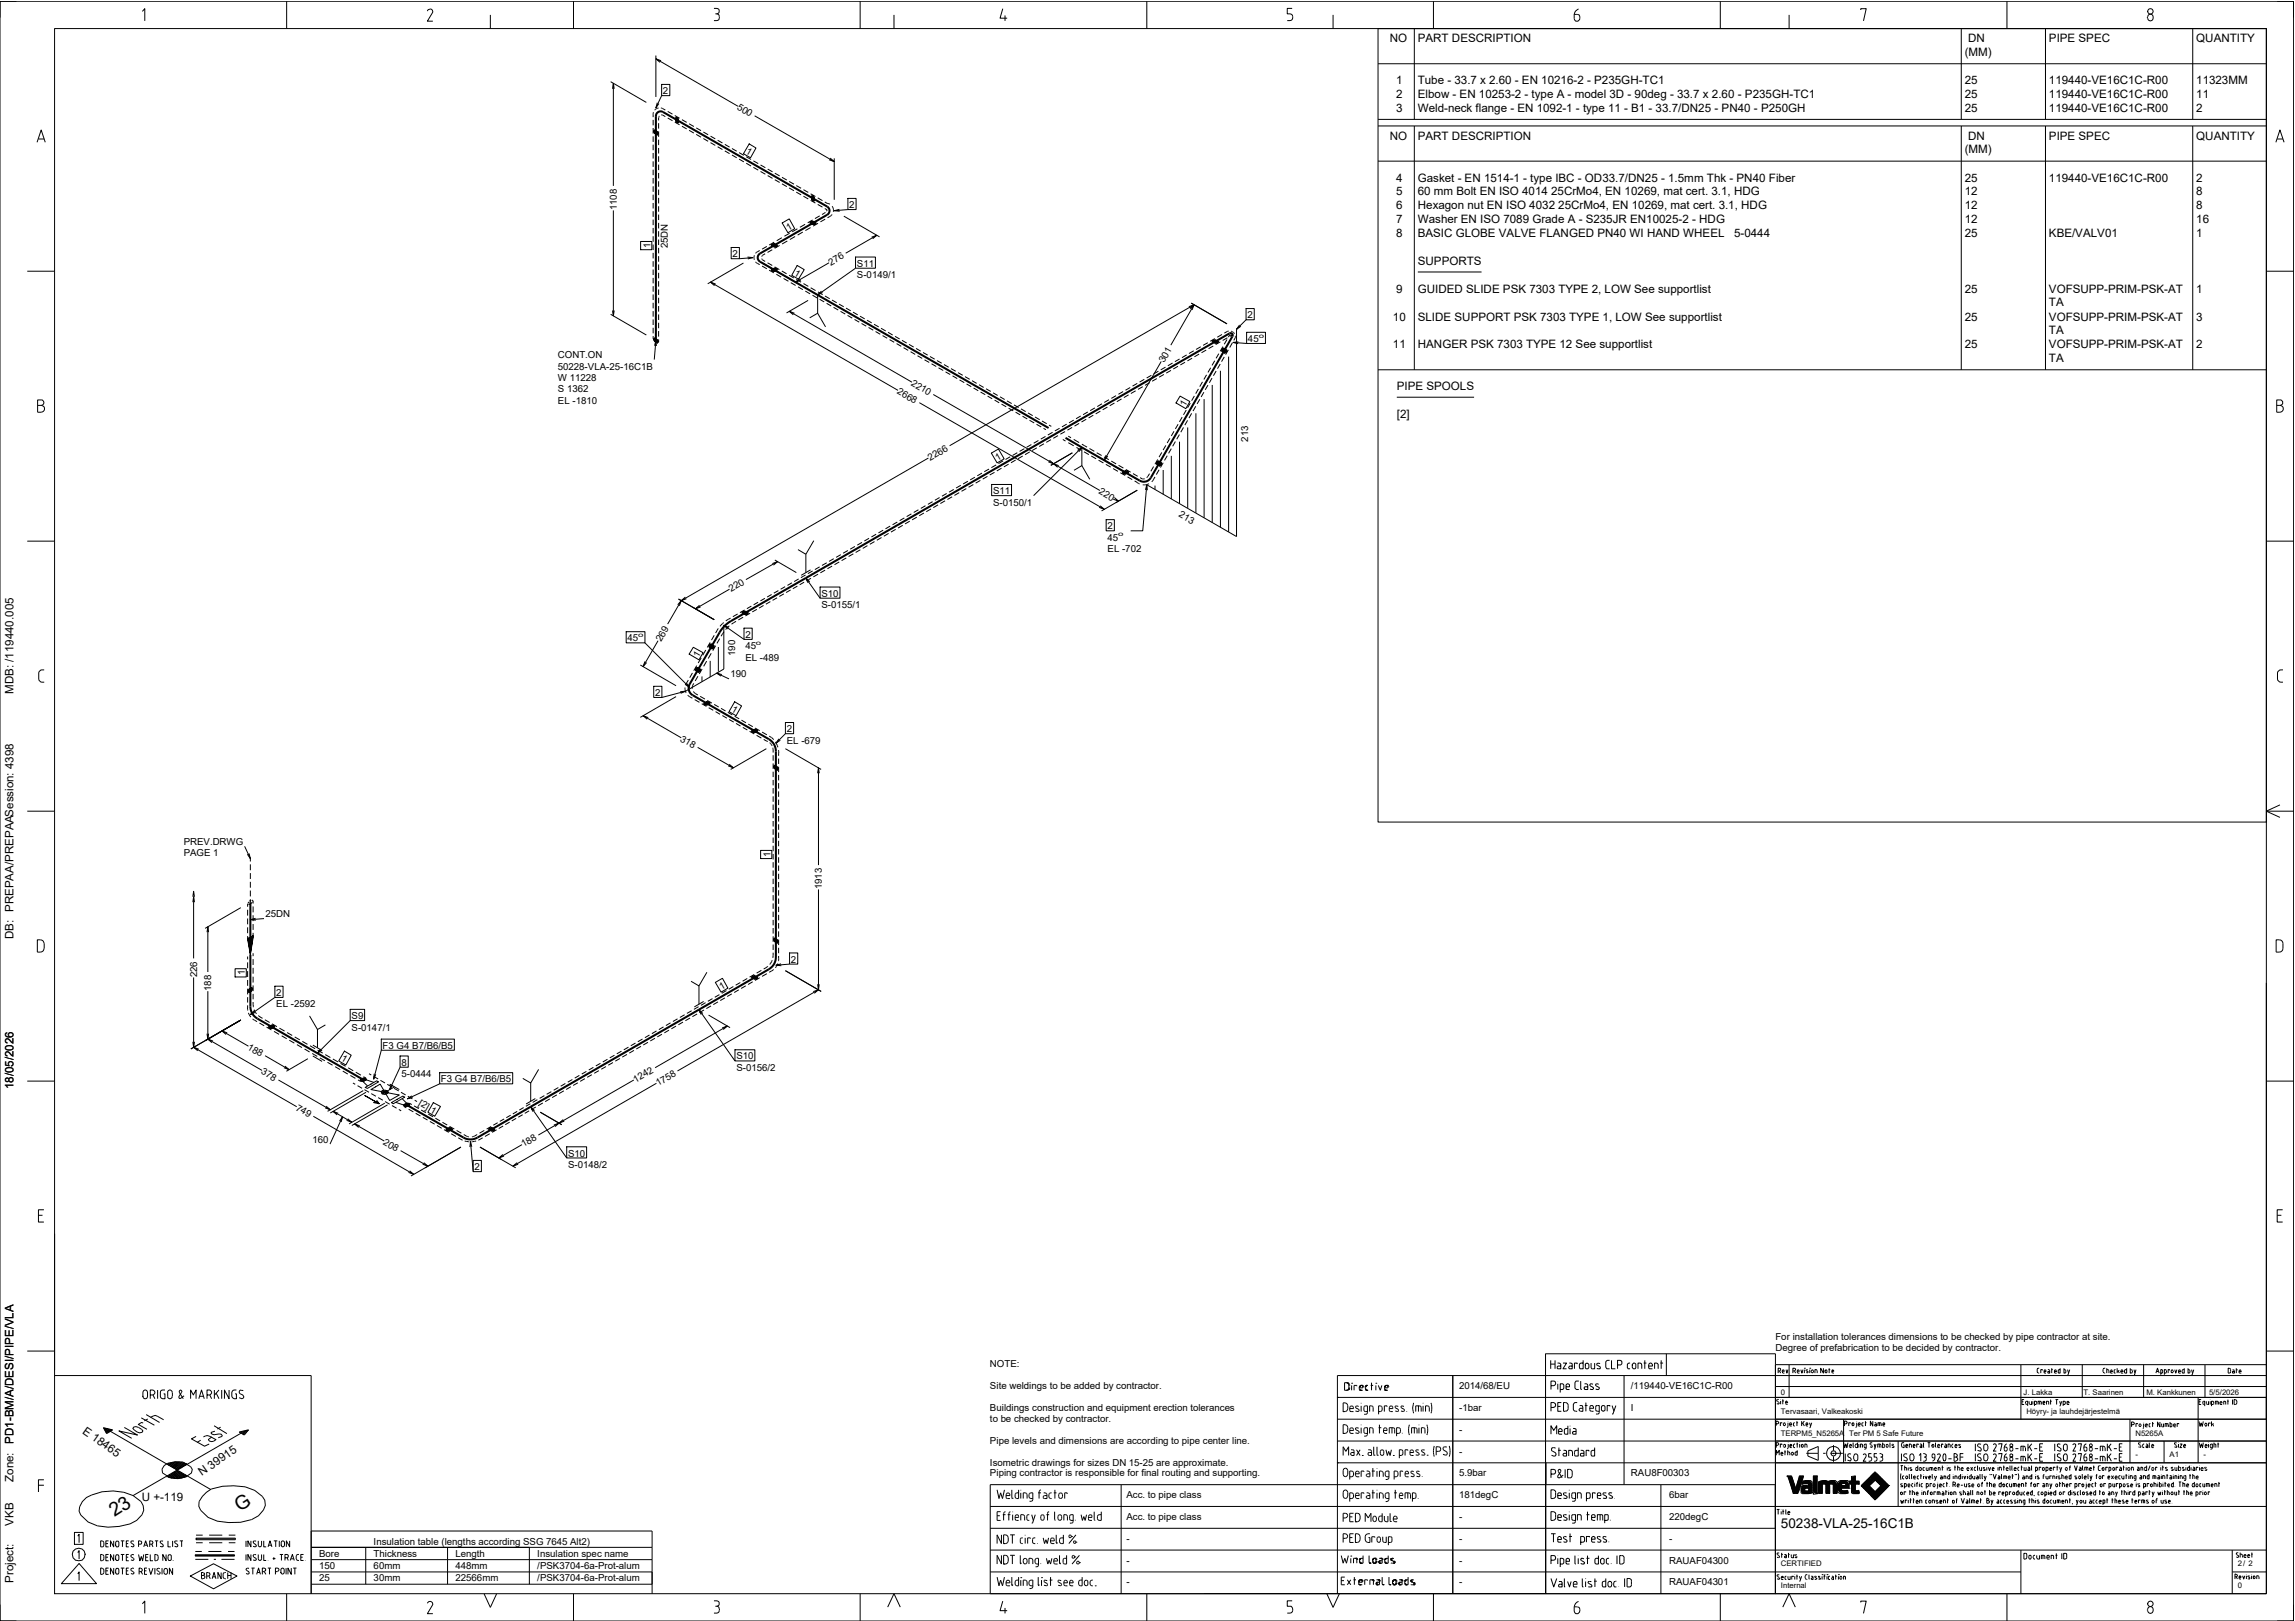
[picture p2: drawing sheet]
<svg xmlns="http://www.w3.org/2000/svg" width="841mm" height="594mm" viewBox="0 0 841 594" stroke-linecap="round" stroke-linejoin="round" font-family="sans-serif">
<defs><g id="words">
<g font-size="7.1">
<text x="42" y="556" transform="rotate(-33 42 556)">23</text>
<text x="87.9" y="554" transform="rotate(-33 87.9 554)">G</text>
</g>
<text font-size="5" x="652.6" y="560">50238-VLA-25-16C1B</text>
<g font-size="4.3">
<text x="5" y="254.2" transform="rotate(-90 5 254.2)">MDB: /119440.005</text>
<text x="5" y="344.2" transform="rotate(-90 5 344.2)">DB: PREPAA/PREPAASession: 4398</text>
<text x="5" y="399.1" transform="rotate(-90 5 399.1)">18/05/2026</text>
<text x="5" y="529" transform="rotate(-90 5 529)">PD1-BM/A/DESI/PIPE/VLA</text>
<text x="5" y="543" transform="rotate(-90 5 543)">Zone:</text>
<text x="5" y="559" transform="rotate(-90 5 559)">VKB</text>
<text x="5" y="580" transform="rotate(-90 5 580)">Project:</text>
</g>
<g font-size="4.2">
<text x="509.3" y="15.5">NO</text>
<text x="519.6" y="15.5">PART DESCRIPTION</text>
<text x="721.2" y="15.5">DN</text>
<text x="750.8" y="15.5">PIPE SPEC</text>
<text x="804.8" y="15.5">QUANTITY</text>
<text x="720" y="20.5">(MM)</text>
<text x="511.6" y="30.8">1</text>
<text x="511.6" y="35.9">2</text>
<text x="519.6" y="30.8">Tube - 33.7 x 2.60 - EN 10216-2 - P235GH-TC1</text>
<text x="519.6" y="35.9">Elbow - EN 10253-2 - type A - model 3D - 90deg - 33.7 x 2.60 - P235GH-TC1</text>
<text x="720" y="30.8">25</text>
<text x="720" y="35.9">25</text>
<text x="750.8" y="30.8">119440-VE16C1C-R00</text>
<text x="750.8" y="35.9">119440-VE16C1C-R00</text>
<text x="804.8" y="30.8">11323MM</text>
<text x="804.8" y="35.9">11</text>
<text x="511.6" y="41">3</text>
<text x="519.6" y="41">Weld-neck flange - EN 1092-1 - type 11 - B1 - 33.7/DN25 - PN40 - P250GH</text>
<text x="720" y="41">25</text>
<text x="750.8" y="41">119440-VE16C1C-R00</text>
<text x="804.8" y="41">2</text>
<text x="509.3" y="51.2">NO</text>
<text x="519.6" y="51.2">PART DESCRIPTION</text>
<text x="721.2" y="51.2">DN</text>
<text x="750.8" y="51.2">PIPE SPEC</text>
<text x="804.8" y="51.2">QUANTITY</text>
<text x="720" y="56.2">(MM)</text>
<text x="511.6" y="66.5">4</text>
<text x="511.6" y="71.6">5</text>
<text x="519.6" y="66.5">Gasket - EN 1514-1 - type IBC - OD33.7/DN25 - 1.5mm Thk - PN40 Fiber</text>
<text x="519.6" y="71.6">60 mm Bolt EN ISO 4014</text>
<text x="568.4" y="71.6">25CrMo4, EN 10269, mat cert. 3.1, HDG</text>
<text x="720" y="66.5">25</text>
<text x="720" y="71.6">12</text>
<text x="750.8" y="66.5">119440-VE16C1C-R00</text>
<text x="804.8" y="66.5">2</text>
<text x="804.8" y="71.6">8</text>
<text x="511.6" y="76.7">6</text>
<text x="519.6" y="76.7">Hexagon nut EN ISO 4032</text>
<text x="571" y="76.7">25CrMo4, EN 10269, mat cert. 3.1, HDG</text>
<text x="720" y="76.7">12</text>
<text x="804.8" y="76.7">8</text>
<text x="511.6" y="81.8">7</text>
<text x="519.6" y="81.8">Washer EN ISO 7089 Grade A - S235JR EN10025-2 - HDG</text>
<text x="720" y="81.8">12</text>
<text x="804.8" y="81.8">16</text>
<text x="511.6" y="86.9">8</text>
<text x="519.6" y="86.9">BASIC GLOBE VALVE FLANGED PN40 WI HAND WHEEL</text>
<text x="635.5" y="86.9">5-0444</text>
<text x="720" y="86.9">25</text>
<text x="750.8" y="86.9">KBE/VALV01</text>
<text x="804.8" y="86.9">1</text>
<text x="519.6" y="97.1">SUPPORTS</text>
<text x="511.6" y="107.3">9</text>
<text x="519.6" y="107.3">GUIDED SLIDE PSK 7303 TYPE 2, LOW See supportlist</text>
<text x="720" y="107.3">25</text>
<text x="750.8" y="107.3">VOFSUPP-PRIM-PSK-AT</text>
<text x="804.8" y="107.3">1</text>
<text x="750.8" y="112.3">TA</text>
<text x="510.4" y="117.5">10</text>
<text x="519.6" y="117.5">SLIDE SUPPORT PSK 7303 TYPE 1, LOW See supportlist</text>
<text x="720" y="117.5">25</text>
<text x="750.8" y="117.5">VOFSUPP-PRIM-PSK-AT</text>
<text x="804.8" y="117.5">3</text>
<text x="750.8" y="122.5">TA</text>
<text x="510.4" y="127.7">11</text>
<text x="519.6" y="127.7">HANGER PSK 7303 TYPE 12 See supportlist</text>
<text x="720" y="127.7">25</text>
<text x="750.8" y="127.7">VOFSUPP-PRIM-PSK-AT</text>
<text x="804.8" y="127.7">2</text>
<text x="750.8" y="132.7">TA</text>
<text x="511.9" y="143">PIPE SPOOLS</text>
<text x="511.9" y="153.2">[2]</text>
<text x="30" y="525" transform="rotate(35 30 525)">E 18465</text>
<text x="74" y="541" transform="rotate(-35 74 541)">N 39915</text>
<text x="52" y="550">U +-119</text>
</g>
<g font-size="3.5">
<text x="242.9" y="34.5">2</text>
<text x="269.8" y="40" transform="rotate(30 269.8 40)">500</text>
<text x="273.1" y="56.1" transform="rotate(30 273.1 56.1)">1</text>
<text x="226" y="77.1" transform="rotate(-90 226 77.1)">1108</text>
<text x="311.2" y="76.3">2</text>
<text x="288.9" y="84.6" transform="rotate(-30 288.9 84.6)">1</text>
<text x="238.3" y="91" transform="rotate(-90 238.3 91)">1</text>
<text x="244.7" y="91" transform="rotate(-90 244.7 91)">25DN</text>
<text x="268.5" y="94.3">2</text>
<text x="290.8" y="100.7" transform="rotate(30 290.8 100.7)">1</text>
<text x="304.5" y="97.3" transform="rotate(-30 304.5 97.3)">276</text>
<text x="314" y="97.8">S11</text>
<text x="314" y="101.9">S-0149/1</text>
<text x="457.1" y="116.7">2</text>
<text x="457.3" y="125.3">45</text>
<text x="204.4" y="131.2">CONT.ON</text>
<text x="204.4" y="135.4">50228-VLA-25-16C1B</text>
<text x="426.6" y="133.1" transform="rotate(-60 426.6 133.1)">301</text>
<text x="204.4" y="139.6">W 11228</text>
<text x="204.4" y="143.7">S 1362</text>
<text x="333.6" y="141.1" transform="rotate(30 333.6 141.1)">2210</text>
<text x="204.4" y="147.9">EL -1810</text>
<text x="328.5" y="144.1" transform="rotate(30 328.5 144.1)">2668</text>
<text x="434.4" y="149.1" transform="rotate(-60 434.4 149.1)">1</text>
<text x="457.3" y="161.8" transform="rotate(-90 457.3 161.8)">213</text>
<text x="340.8" y="168.9" transform="rotate(-30 340.8 168.9)">2266</text>
<text x="365.6" y="168.9" transform="rotate(-30 365.6 168.9)">1</text>
<text x="363.9" y="181.1">S11</text>
<text x="363.9" y="185.3">S-0150/1</text>
<text x="402.5" y="180.8" transform="rotate(30 402.5 180.8)">220</text>
<text x="431.7" y="189.1" transform="rotate(30 431.7 189.1)">213</text>
<text x="405.8" y="194">2</text>
<text x="405.8" y="198.1">45</text>
<text x="405.8" y="202.3">EL -702</text>
<text x="268" y="217" transform="rotate(-30 268 217)">220</text>
<text x="301" y="218.7">S10</text>
<text x="301" y="222.8">S-0155/1</text>
<text x="273.1" y="233.8">2</text>
<text x="230" y="235.1">45</text>
<text x="242.3" y="235.3" transform="rotate(-60 242.3 235.3)">269</text>
<text x="273.1" y="237.9">45</text>
<text x="256" y="241.1" transform="rotate(-60 256 241.1)">1</text>
<text x="269.5" y="240.4" transform="rotate(-90 269.5 240.4)">190</text>
<text x="273.1" y="242.1">EL -489</text>
<text x="267.6" y="248.3">190</text>
<text x="240.1" y="255">2</text>
<text x="267.8" y="260.6" transform="rotate(30 267.8 260.6)">1</text>
<text x="288.3" y="268.3">2</text>
<text x="249" y="271.4" transform="rotate(30 249 271.4)">318</text>
<text x="288.3" y="272.5">EL -679</text>
<text x="67.3" y="309.6">PREV.DRWG</text>
<text x="67.3" y="313.8">PAGE 1</text>
<text x="282.3" y="314.1" transform="rotate(-90 282.3 314.1)">1</text>
<text x="301.2" y="325.9" transform="rotate(-90 301.2 325.9)">1913</text>
<text x="97.2" y="336.1">25DN</text>
<text x="289.8" y="352.8">2</text>
<text x="72.2" y="358.1" transform="rotate(-90 72.2 358.1)">226</text>
<text x="89.7" y="357.4" transform="rotate(-90 89.7 357.4)">1</text>
<text x="77.4" y="363.1" transform="rotate(-90 77.4 363.1)">188</text>
<text x="101.2" y="365">2</text>
<text x="264.4" y="362.9" transform="rotate(-30 264.4 362.9)">1</text>
<text x="101.2" y="369.1">EL -2592</text>
<text x="128.8" y="373.4">S9</text>
<text x="128.8" y="377.6">S-0147/1</text>
<text x="90.5" y="384.4" transform="rotate(30 90.5 384.4)">188</text>
<text x="124.8" y="388.6" transform="rotate(30 124.8 388.6)">1</text>
<text x="140.2" y="384.3">F3 G4 B7/B6/B5</text>
<text x="269.8" y="388.2">S10</text>
<text x="95.4" y="393.3" transform="rotate(30 95.4 393.3)">378</text>
<text x="147.1" y="390.5">8</text>
<text x="147.1" y="394.7">5-0444</text>
<text x="269.8" y="392.4">S-0156/2</text>
<text x="161.6" y="396.6">F3 G4 B7/B6/B5</text>
<text x="232.9" y="396.8" transform="rotate(-30 232.9 396.8)">1242</text>
<text x="241.1" y="398" transform="rotate(-30 241.1 398)">1758</text>
<text x="108.1" y="406.6" transform="rotate(30 108.1 406.6)">749</text>
<text x="153.2" y="404.9" transform="rotate(30 153.2 404.9)">[2] 1</text>
<text x="114.5" y="418.7">160</text>
<text x="140.2" y="419.2" transform="rotate(30 140.2 419.2)">208</text>
<text x="191.9" y="420.5" transform="rotate(-30 191.9 420.5)">188</text>
<text x="208.2" y="423.8">S10</text>
<text x="173.9" y="428.8">2</text>
<text x="208.2" y="428">S-0148/2</text>
<text x="650.6" y="491.1">For installation tolerances dimensions to be checked by pipe contractor at site.</text>
<text x="650.6" y="495.1">Degree of prefabrication to be decided by contractor.</text>
<text x="362.8" y="501">NOTE:</text>
<text x="362.8" y="509">Site weldings to be added by contractor.</text>
<text x="534.7" y="509">2014/68/EU</text>
<text x="597.6" y="509">/119440-VE16C1C-R00</text>
<text x="362.8" y="517">Buildings construction and equipment erection tolerances</text>
<text x="362.8" y="521">to be checked by contractor.</text>
<text x="534.7" y="517">-1bar</text>
<text x="597.6" y="517">I</text>
<text x="534.7" y="525">-</text>
<text x="362.8" y="529">Pipe levels and dimensions are according to pipe center line.</text>
<text x="534.7" y="533">-</text>
<text x="362.8" y="537">Isometric drawings for sizes DN 15-25 are approximate.</text>
<text x="362.8" y="541">Piping contractor is responsible for final routing and supporting.</text>
<text x="534.7" y="541">5.9bar</text>
<text x="597.6" y="541">RAU8F00303</text>
<text x="412.7" y="549">Acc. to pipe class</text>
<text x="534.7" y="549">181degC</text>
<text x="611.6" y="549">6bar</text>
<text x="412.7" y="557">Acc. to pipe class</text>
<text x="534.7" y="557">-</text>
<text x="611.6" y="557">220degC</text>
<text x="136.9" y="566">Insulation table (lengths according SSG 7645 Alt2)</text>
<text x="412.7" y="565">-</text>
<text x="534.7" y="565">-</text>
<text x="611.6" y="565">-</text>
<text x="116.9" y="570.5">Bore</text>
<text x="116.9" y="575">150</text>
<text x="136.9" y="570.5">Thickness</text>
<text x="136.9" y="575">60mm</text>
<text x="166.9" y="570.5">Length</text>
<text x="166.9" y="575">448mm</text>
<text x="196.9" y="570.5">Insulation spec name</text>
<text x="196.9" y="575">/PSK3704-6a-Prot-alum</text>
<text x="412.7" y="573">-</text>
<text x="534.7" y="573">-</text>
<text x="611.6" y="573">RAUAF04300</text>
<text x="116.9" y="579.5">25</text>
<text x="136.9" y="579.5">30mm</text>
<text x="166.9" y="579.5">22566mm</text>
<text x="196.9" y="579.5">/PSK3704-6a-Prot-alum</text>
<text x="412.7" y="581">-</text>
<text x="534.7" y="581">-</text>
<text x="611.6" y="581">RAUAF04301</text>
</g>
<g font-size="2.8">
<text x="652.6" y="511">0</text>
<text x="741.6" y="511">J. Lakka</text>
<text x="763.5" y="511">T. Saarinen</text>
<text x="786.5" y="511">M. Kankkunen</text>
<text x="809.5" y="511">5/5/2026</text>
<text x="652.6" y="518">Tervasaari, Valkeakoski</text>
<text x="742.6" y="518">Höyry- ja lauhdejärjestelmä</text>
<text x="652.6" y="526">TERPM5_N5265A</text>
<text x="677.6" y="526">Ter PM 5 Safe Future</text>
<text x="782.5" y="526">N5265A</text>
<text x="782.5" y="534">-</text>
<text x="795" y="534">A1</text>
<text x="807.5" y="534">-</text>
<text x="652.6" y="574">CERTIFIED</text>
<text x="820" y="574">2/ 2</text>
<text x="652.6" y="582">Internal</text>
<text x="820" y="582">0</text>
</g>
<g font-size="2.3">
<text x="461.2" y="123.7">o</text>
<text x="409.8" y="196.5">o</text>
<text x="233.9" y="233.4">o</text>
<text x="277" y="236.2">o</text>
</g>
</g></defs>
<g fill="none" stroke="#000" stroke-width=".37">
<path d="M0 .5h840.5v593.5h-840.5zM6 .5h-6v6M20 10.5h810.5v573.5h-810.5zM52.2 4.2l.9-1v4.5M105 .5v10M157.6 3.4l-.8 .3-.2 .4M157.6 3.3a.96 .96 0 0 1 .8 1.5l-1.8 3h2M179.7 5.5v5M210.2 .5v10M261.6 3.1h1a1.03 1.03 0 0 1 .9 1.2 1.03 1.03 0 0 1-1.4 .8M262.6 5.1a.82 .82 0 0 1 .9 1M263.5 6.6a.82 .82 0 0 1-.9 1h-1"/>
<path d="M263.6 6.1v.5M315.2 .5v10M327.6 5.5v5M367.5 3.2l-1 3.5h2.6M368.3 5.7v2M420.2 .5v10M473.5 3.1h-1.8v2h1a1.26 1.26 0 0 1 1 1.2 1.26 1.26 0 0 1-1 1.3h-1M488.5 5.5v5M505 10.5h325.5v290.7h-325.5zM505 10.5h325.5M518.3 10.5v33.2M525.3 .5v10"/>
<path d="M576.9 5.3v1.5a1.08 1.08 0 0 0 1.3 .9 1.08 1.08 0 0 0 .7-1.4 .84 .84 0 0 0-.9-1M576.9 5.3h1M578.4 3.3a2.45 2.45 0 0 0-1.5 2.1M630.4 .5v10M655.6 5.5v5M681.9 3.7v-.5h2l-1 4.5M718.7 10.5v33.2M735.4 .5v10M749.6 10.5v33.2M786.9 6.2v.5M787 6.2a1.1 1.1 0 0 1 1.6-.9 1.1 1.1 0 0 1 .3 1.8 .99 .99 0 0 1-1.1 .5 .99 .99 0 0 1-.8-.9M803.5 10.5v33.2"/>
<path d="M834.5 .5h6v6M223.8 29.9l13.1 7.6M224.5 32.5l.3-2 .3 2M224.8 30.5v37.6M240.3 20.3v15.2M240.3 21.5l30.1 17.4M240.9 37.6l-.6 1.9 1.2-1.6M241.3 39.6l-1.4 .8M242.2 39.6l1.6 .7M242.2 22.3l-1.9-.8 1.6 1.4M242.5 30.9h3v4.2h-3zM242.5 35.1l-2.2 4.4"/>
<path d="M505 23.4h325.5M13.6 52.1l1.5-4.5 1.5 4.5M14.1 50.9h2.1M239.3 41.9v1M239.3 43.9v2M239.3 46.9v2M239.3 50v2M239.3 53v2.1M239.3 56.1v2M239.3 59.1v2M239.4 48l.5-.4 1 .6 .3 .8-.3 .4-1-.6zM239.4 41.1l-.1 .8"/>
<path d="M239.5 41.1h-.1M241.3 43.1v1M241.3 45.1v2M241.3 48.1v2M241.3 51.2v2M241.3 54.2v2.1M241.3 57.3v2M241.6 42.5l-.2 .6M242.2 42.1l1.6 .6M244.7 40.8l1.7 1M244.7 43.2l1.7 1M247.3 42.3l1.7 1"/>
<path d="M247.3 44.7l1.7 1M247.6 43.1l.6-.1 .4 .7v1.2l-.4 .1-.6-.7zM249.9 43.9l1.7 .9M249.9 46.3l1.7 1M252.5 45.4l1.8 1M252.5 47.7l1.8 1.1M255.1 46.9l1.8 1M255.1 49.2l1.8 1.1M257.8 48.4l1.7 1M257.8 50.8l1.7 1M260.4 49.9l1.7 1M260.4 52.3l1.7 1"/>
<path d="M263 51.4l1.7 1M263 53.8l1.7 1M265.6 52.9l1.8 1M265.6 55.3l1.8 1M268.2 54.4l1.8 1M268.2 56.8l1.8 1M270.8 55.9l1.8 1M270.8 58.3l1.8 1M273.5 57.4l1.7 1M273.5 59.8l1.7 1M274.5 52.7l2.5 1.5-2 3.6-2.6-1.5zM276.1 58.9l1.8 1"/>
<path d="M276.5 42.4l29.2 16.8M304.2 57.9l1.5 1.3-1.9-.7M305.7 58v15.2M505 43.7h325.5M505 46.2h325.5M505 59h325.5M518.3 46.2v89.3M718.7 46.2v89.3M749.6 46.2v89.3M803.5 46.2v89.3M834 52.1l1.5-4.5 1.5 4.5M834.5 50.9h2.1"/>
<path d="M224.8 77.1v38.7M239.3 62.2v2M239.3 65.2v2.1M239.3 68.3v2M239.3 71.3v2M239.3 74.4v2M239.3 77.4v2.1M241.3 60.3v2M241.3 63.4v2M241.3 66.4v2M241.3 69.5v2M241.3 72.5v2"/>
<path d="M241.3 75.6v2M241.3 78.6v2M276.1 61.3l1.8 1M278.7 60.5l1.8 1M278.7 62.8l1.8 1.1M281.3 62l1.8 1M281.3 64.3l1.8 1.1M283.9 63.5l1.8 1M283.9 65.8l1.8 1.1M286.6 65l1.7 1M286.6 67.4l1.7 1M289.2 66.5l1.7 1"/>
<path d="M289.2 68.9l1.7 1M291.8 68l1.8 1M291.8 70.4l1.8 1M294.4 71.9l1.8 1M294.4 69.5l1.8 1M297.1 71l1.7 1M297.1 73.4l1.7 1M297.4 71.8l.5-.1 .5 .7v1.2l-.5 .1-.5-.7zM299.6 72.5l1.8 1M299.6 74.9l1.8 1M300.4 79.1l-1.8 1M302.1 78.1l-.9 .5"/>
<path d="M302.2 76.4l.9 .5-.2 .5M302.2 74l1.9 .8M302.5 77.8l-.4 .3M304.9 78.6l-1.7 1.2M304.9 75.5l.5 1v1.1M307.6 76.7l-1.9 .5 2 .2M309.2 79.2l13.1 7.6M310.7 72.7h3v4.1h-3zM310.7 76.8l-5 .4M10 99.4h10M234.8 88.5h4.1v3h-4.1zM239.3 80.5v2"/>
<path d="M239.3 83.5v2M239.3 86.6v2M239.3 89.6v2M239.3 92.7v2M239.3 95.7v2M239.3 98.8v2M241.3 81.7v2M241.3 84.7v2M241.3 87.8v2M241.3 90.8v2M241.3 93.9v2M241.3 96.9v2.1"/>
<path d="M241.3 99.9v2.1M267.9 90.7h3v4.1h-3zM272.4 96.4l-13.1 7.6M273.9 94.2l2 .2-1.9 .5M275.9 94.4l-5 .4M276.4 93.6v1.6M276.9 96l1.5 1M276.9 92.8h.1M278.4 91.8l-1.5 1M279.1 94.8l.5 .5M279.3 97.5l1.7 1M279.4 96.4l13.1 7.6"/>
<path d="M279.5 93.6l-.4 .4M279.5 95.3l.9 .5M279.6 93.5l-.1 .1M280.4 93l-.9 .5M281 90.3l-1.7 1M281.3 96.3l1.7 1M281.9 99l1.7 1M282.6 98.9l1.1-.6 .9 .1 .2 .5-1.1 .6-.9-.1zM282.8 89.4l.9-.1 1.1 .6-.2 .5-.9 .1-1.1-.6zM283 91.5l-1.7 1M283.7 88.7l-1.8 1.1M283.9 97.8l1.7 1"/>
<path d="M285.7 89.9l-1.8 1.1M286.5 99.3l1.7 1M286.5 87.1l-1.9 1.1M286.6 81.7l2.6-1.5 2 3.6-2.5 1.5zM288.5 88.3l-1.9 1.1M289.4 85.5l-1.9 1.1M291.4 86.7l-1.9 1.1M292.1 97.3l2.6 1.5-2.1 3.5-2.5-1.4zM292.2 83.8l-1.9 1.1M294.2 85l-1.9 1.1M295 82.2l-1.9 1.1M297 81.2l.9-.1 1.1 .6-.2 .5-.9 .1-1.1-.6z"/>
<path d="M297 83.4l-1.9 1.1M297.8 80.6l-1.8 1.1M299.8 81.8l-1.8 1.1M302.4 80.3l-1.8 1M303.8 96.3l-12.3 7.1M313.5 94.2h7.3v4.1h-7.3zM313.5 98.3l-13.9 9.8v6.7l-2.9 1.7M319.4 86.9l1.9-.7-1.5 1.3M321.3 86.2l-11.4 6.6M519.6 99.7h23.3M830.5 99.4h10M223.8 115.2l13.1 7.6"/>
<path d="M224.5 113.8l.3 2 .3-2M239.3 101.8v2M239.3 104.9v2M239.3 107.9v2.1M239.3 110.9v2.1M239.3 114v2M239.3 117.1v2M241.3 103v2M241.3 106.1v2M241.3 109.1v2.1M241.3 112.1v2.1M241.3 115.2v2"/>
<path d="M241.3 118.3v2M260.3 103.4l68.8 39.7M262.2 104.1l-1.9-.7 1.5 1.3M284.5 100.5l1.7 1M287.1 102l1.8 1.1M289.1 100.8l1.8 1.1M289.2 114.1l45 26M289.8 103.6l1.8 1M291.1 114.8l-1.9-.7 1.5 1.3M291.8 102.4l1.8 1M292.4 105.1l1.8 1M293 102.1l-1.5 1.3 1.9-.7"/>
<path d="M294.4 103.9l1.8 1M295.1 106.7l1.7 1M296.1 110.1l-7.9 4.6M297.1 105.4l1.7 1.1M297.7 108.2l1.8 1M299.6 114.8l2.9 5M299.7 107l1.8 1M300.3 109.7l1.7 .9M301 106.7l-1.4 1.4 1.8-.9M302.3 108.5l1.7 1M302.9 111.2l1.7 .9M304.9 110l1.7 .9"/>
<path d="M305.4 112.6l1.8 1M307.4 111.4l1.8 1M308 114.1l1.7 1M310 112.9l1.7 1M310.6 115.6l1.7 1M312.6 114.4l1.7 1M313.1 117.1l1.8 1M315.2 115.9l1.7 1M315.7 118.5l1.7 1M317.7 117.3l1.7 1M320.3 118.8l1.7 1M435.6 112.4l1.9-.7-1.5 1.3"/>
<path d="M436.2 113.2l1.3-1.5-.7 1.9M436.5 111.1l13.1 7.6M454.2 119.1l-1.1 1.6 1.6-1.1M456.6 113.1h3v4.1h-3zM456.6 117.2l-3.5 3.5v75.9l-32.9-19-1.4 16.9h-4.5M239.3 120.1v2.1M239.3 123.1v1.1M239.4 124.3l.5-.4 1 .6 .3 .8-.3 .4-1-.6zM239.9 126.7l.4-1.9 .3 2M240.3 124.8l-.5 7M241.3 121.3v2.1M241.3 124.4v1"/>
<path d="M318.3 120l1.7 1M320.8 121.5l1.8 1M322.9 120.3l1.7 1M323.4 123l1.7 .9M325.4 121.8l1.7 1M326 124.5l1.7 .9M328 123.3l1.7 .9M328.6 125.9l1.7 1M330.5 124.7l1.7 1M331.1 127.4l1.7 1M333.1 126.2l1.7 1M333.7 128.9l1.7 1"/>
<path d="M335.7 127.7l1.7 1M336.2 130.4l1.7 .9M338.2 129.2l1.7 .9M338.8 131.8l1.7 1M340.8 130.6l1.7 1M341.4 133.3l1.7 1M343.4 132.1l1.7 1M343.9 134.8l1.7 1M345.9 133.6l1.7 1M346.5 136.3l1.7 .9M348.5 135.1l1.7 .9M349.1 137.7l1.7 1"/>
<path d="M351.1 136.6l1.7 .9M351.6 139.2l1.7 1M353.6 138l1.7 1M356.2 139.5l1.7 1M419.3 139l-1.7 1M421.9 137.5l-1.7 1M423.9 138.7l-1.7 1M424.5 136l-1.7 1M425.5 132.5l-20.8 36.1M426.5 137.2l-1.7 1M427.1 134.5l-1.7 1M429 126.5l8.5-14.8-89.5 51.6"/>
<path d="M429.1 135.7l-1.7 1M429.7 133l-1.8 1M431.7 134.2l-1.8 1M432.3 131.5l-1.8 1M434.3 132.7l-1.8 1M434.8 130.1l-1.7 1M436.9 131.3l-1.8 1M437.4 128.5l-1.7 1M439.4 129.7l-1.7 1M440 127.1l-1.7 1M440.7 139.9l-1.1 1.8M442 128.3l-1.7 1"/>
<path d="M442.1 137.3l-.9 1.8M442.6 125.6l-1.7 1M443.7 134.8l-1 1.7M444.1 138.5l-.9 1.8M444.4 124.7l.9-.1 1.1 .6-.2 .5-.9 .1-1.1-.6zM444.6 126.8l-1.7 1M445.1 132.2l-1 1.7M445.2 124.1l-1.7 1M445.7 136l-1 1.7M446.6 129.6l-1 1.7M447.1 133.4l-1 1.7M447.2 125.3l-1.7 1"/>
<path d="M447.2 135.9v57.3M447.7 128l.7-.4 1.1 .7v.7l-.7 .4-1.1-.7zM447.8 122.6l-1.7 1M448.1 127l-1 1.7M448.6 130.8l-1 1.7M449.5 121.6l-.8 .5M449.6 124.4l-1 1.7M449.8 123.8l-1.8 1M450.1 128.2l-1 1.7M450.2 130.7v64.2M450.3 121.3l-.8 .3M450.6 122.7l.9 .1-.8 .5"/>
<path d="M450.6 122.7l-.5 .8M451.1 121.4l1.3 .9M451.6 125.6l-1 1.7M451.8 125.5l5 .4M452.7 123v.9l-.6 .8M453.8 125.3l-2 .2 1.9 .5M456.8 121.8h6.9v4.1h-6.9zM505 135.5h325.5M13.8 146.6h1.3a1 1 0 0 1 1 1 1 1 0 0 1-1 .9 1.25 1.25 0 0 1 1.2 1.3 1.25 1.25 0 0 1-1.2 1.3h-1.3zM13.8 148.5h1.3M336.9 147.6l67.8 39M342 144.6l61 35.1"/>
<path d="M354.2 140.7l1.7 1M356.8 142.2l1.7 1M358.8 141l1.7 1M359.3 143.7l1.7 .9M361.3 142.5l1.7 .9M361.9 145.1l1.7 1M363.9 143.9l1.7 1M364.5 146.6l1.7 1M366.5 145.4l1.7 1M367 148.1l1.7 1M369 146.9l1.7 1M369.6 149.6l1.7 .9"/>
<path d="M371.6 148.4l1.7 .9M372.2 151l1.7 1M374.1 149.8l1.8 1M374.7 152.5l1.7 1M376.7 151.3l1.7 1M377.3 154l1.7 1M379.3 152.8l1.7 1M379.8 155.5l1.8 1M381.8 154.3l1.8 1M382.4 157l.9 .5M383.1 159.9l-1.7 1M384.4 155.8l.9 .5"/>
<path d="M385.7 158.4l-1.7 1M387.7 159.6l-1.7 1M388.3 156.9l-1.7 1M390.3 158.1l-1.7 1M390.9 155.4l-1.7 1M391.5 159.8l1 .6M392.9 156.6l-1.7 1M393.5 153.9l-1.8 1M395.4 155.2l-1.6 .9M396 152.4l-1.7 1M398 153.6l-1.7 1M398.6 151l-1.7 1"/>
<path d="M400.6 152.2l-1.7 1M401.2 149.5l-1.7 1M403.2 150.7l-1.7 1M403.8 148l-1.7 1M405.8 149.2l-1.7 1M406.4 146.5l-1.7 1M408.4 147.7l-1.7 1M409 145l-1.7 1M411 146.2l-1.7 1M411.6 143.5l-1.8 1M413.6 144.7l-1.8 1M414.2 142l-1.8 1"/>
<path d="M416.2 143.2l-1.8 1M416.8 140.5l-1.8 1M418.8 141.7l-1.8 1M421.3 140.2l-1.7 1M430.2 158l-1 1.8M431.7 155.5l-1 1.7M432.2 159.2l-1 1.8M432.4 145.1l3.6 2-1.5 2.7-3.6-2.1zM433.2 152.8l-1 1.8M433.7 156.6l-1 1.8M434.7 150.3l-1 1.7M435.2 154.1l-1 1.7"/>
<path d="M435.2 156.6v29.5M436.2 147.7l-1 1.7M436.7 151.5l-1 1.7M437.7 145.1l-1 1.7M438.2 148.9l-1 1.7M438.2 151.4v36.5M439.2 142.5l-1 1.8M439.7 146.3l-1 1.7M441.2 143.7l-1 1.8M441.2 146.2v43.5M442.7 141.1l-1 1.7M444.2 141.1v50.4"/>
<path d="M511.9 145.6h28.3M834.3 146.6h1.2a1 1 0 0 1 1 1 1 1 0 0 1-1 .9 1.25 1.25 0 0 1 1.2 1.3 1.25 1.25 0 0 1-1.2 1.3h-1.2zM834.3 148.5h1.2M340.2 167.8l-90.6 52.3-4.9 8.6M349.5 179.3l-1.7 1M352.1 177.8l-1.8 1M354.1 179l-1.8 1M354.7 176.4l-1.8 1M356.7 177.6l-1.8 1M357.2 174.9l-1.7 .9M359.3 176l-1.8 1M359.8 173.4l-1.7 1"/>
<path d="M361.8 174.6l-1.7 1M362.4 171.9l-1.7 1M363.3 166l2.6-1.5 2.1 3.6-2.6 1.5zM363.4 177.5h7.3v4.1h-7.3zM364.4 173.1l-1.7 1M365 170.4l-1.7 1M367 171.6l-1.7 1M367.6 168.9l-1.7 1M369.6 170.1l-1.7 1M370.2 167.4l-1.7 1M372.2 168.6l-1.7 1M372.8 165.9l-1.7 1"/>
<path d="M374.8 167.1l-1.7 1M375.4 164.4l-1.8 1M377.3 165.6l-1.7 1M377.9 162.9l-1.7 1M379.9 164.1l-1.7 1M380.5 161.4l-1.7 1M382.5 162.6l-1.7 1M384.6 168.6l1.5 1.3-1.9-.7M385.1 161.1l-1.7 1M387.9 170.6l-1.8-.7 1.5 1.3M389.5 161l1 .6M391.5 162.2l2 1.2"/>
<path d="M393 165.9l-7.9 4.6M393.5 161l1.9 1.2M393.6 172.3l2.8-1.7v-6.7l-17.6 17.7M394.5 163.9l1.8 1.1M394.9 165l1.5-1.1-1 1.6M396.4 162.8l1.9 1M396.4 170.6l2.9 5M397.2 165.6l1.8 1M399.2 164.4l1.8 1M399.9 167.1l1.8 1M401.9 165.9l1.8 1M402.6 168.6l1.8 1.1"/>
<path d="M403.7 168l13.1 7.6M404.6 167.4l1.7 1.1M405.2 170.2l1.8 1M405.4 166.7l-.7 1.9 1.2-1.5M407.2 169l1.8 1M407.9 171.7l1.8 1M409.9 170.5l1.8 1M410.6 173.2l1.7 1M411.4 173.1l1-.6 .9 .1 .2 .5-1.1 .6-.9-.1zM412.6 172l1.7 1M413.2 174.7l1.7 1M415.2 173.5l1.7 1"/>
<path d="M415.8 176.2l.8 .5M416.6 176.7l1 .7M416.8 179.6l-13.1 7.6M417.8 175l.9 .5 .8-.1M419.8 179.5l.4-1.9 .2 2M420.7 174.4l-.5 .7M421.1 177.3l-2.3 .4M421.2 173.6l-.5 .8M422.7 171l-1 1.7M422.8 175.6l-.8 1M423.2 174.8l-.5 .8M423.2 177.9v1.4"/>
<path d="M423.8 169.3l.7-.4 1.1 .7v.7l-.7 .4-1.1-.7zM424.2 168.4l-1 1.7M424.7 172.2l-1 1.7M425.7 165.8l-1 1.7M426.2 169.6l-1 1.7M426.2 172.2v8.9M427.2 163.2l-1 1.7M427.7 167l-1 1.7M428.7 160.6l-1 1.7M429.2 164.4l-1 1.7M429.2 167v15.8M430.7 161.8l-1 1.7"/>
<path d="M432.2 161.9v22.6M10 198.3h10M298.2 198.1l-2.9 5-2.9-1.7M315.9 198.8l-1.8 1M317.9 199.9l-1.7 1.1M318.5 197.3l-1.8 1M320.5 198.5l-1.8 1M321.1 195.8l-1.8 1M323 197l-1.7 1M323.6 194.3l-1.7 1M325.6 195.5l-1.7 1M326.2 192.8l-1.7 1"/>
<path d="M328.2 194l-1.7 1M328.8 191.3l-1.7 1M330.8 192.5l-1.7 1M331.4 189.8l-1.7 1M333.4 191l-1.7 1M334 188.3l-1.8 1M336 189.5l-1.8 1M336.6 186.8l-1.8 1M338.6 188l-1.8 1M339.2 185.3l-1.8 1M341.2 186.5l-1.8 1M341.7 183.8l-1.7 1"/>
<path d="M343.7 185l-1.7 1M344.3 182.3l-1.7 1M346.3 183.5l-1.7 1M346.9 180.8l-1.7 1M348.9 182l-1.7 1M351.5 180.5l-1.7 1M403.1 185.3l1.6 1.3-1.9-.7M405.4 190.4h3v4.1h-3zM408.4 182.3l1.4 1.3-1.9-.7M409.2 183.2l.6 .4M830.5 198.3h10M248.6 219.5l13.1 7.6-7.8-4.6"/>
<path d="M251.2 218.8l-1.6 1.3 1.9-.7M267.3 215.9l-12.4 7.2M280.3 219.3l-1.7 .9M282.8 217.8l-1.7 1M283 206.5l1.9-.7-1.5 1.3M283.9 205.2l7.9 4.6M284.8 219l-1.7 1M284.9 205.8l-11.6 6.6M285.2 216.4l-1.6 1M287.2 217.6l-1.6 1M287.7 215l-1.6 .9M289.7 216.2l-1.6 .9"/>
<path d="M290.2 213.6l-1.6 .9M292.2 214.8l-1.7 .9M292.7 212.1l-1.7 1M294.7 213.3l-1.7 1M295.2 210.7l-1.7 1M295.3 211.8l5.2 7.4M295.3 203.1v6.7M296.7 213.2l-1.4-1.4 .8 1.8M297 208.8l-3.4 2M297.2 211.9l-1.7 1M297.8 209.2l-1.7 1M299.8 210.4l-1.7 1"/>
<path d="M300.4 207.7l-1.8 1M300.5 215.1h7.3v4.1h-7.3zM302.4 208.9l-1.8 1M303 206.2l-1.8 1M304.9 207.4l-1.7 1M305.5 204.7l-1.7 1M307.5 205.9l-1.7 1M308.1 203.2l-1.7 1M310.1 204.4l-1.7 1M310.7 201.7l-1.7 1M312.7 202.9l-1.7 1M313.3 200.2l-1.7 1"/>
<path d="M315.3 201.4l-1.7 1M229.5 231.5h6.8v4.1h-6.8zM236.3 235.6l16.3 16.3M241.1 234.8l-5.4 9.5M248.4 221.6l1.2-1.5-.7 1.9M254.1 237.2l3.5 2-1.5 2.6-3.6-2.1zM256.3 221.8l-1.4 1.3 1.9-.7M258.6 238.2l-1.1 1.9M259.8 236.4l.8-.4 1 .7v.7l-.7 .4-1.1-.7zM260.2 235.4l-1 1.8M260.6 239.4l-1.1 1.9M261.7 232.8l-1 1.8"/>
<path d="M262.2 236.6l-1 1.8M263.2 230.3l-1 1.7M263.2 237.1v9M263.7 234l-1 1.8M265.2 228.1l-1.4 1.4M265.3 231.5l-1.1 1.6M266.8 227l-.8 .5M267 229.9l-1.8-.8 1.4 1.4M267.3 229.3l-1.4 1.4M267.7 226.5l-.9 .5M269.7 227.7l-1.7 1M270.3 225l-1.7 1"/>
<path d="M272.1 224.1l.9-.1 1.1 .6-.2 .5-.9 .1-1.1-.6zM272.3 226.2l-1.7 1M272.6 230.2h3v4.1h-3zM272.6 234.3l-7.4-5.2v16.1l-13.9 8.1-8.7 2.3M272.9 223.5l-1.7 1M274.9 224.7l-1.7 1M275.3 222.1l-1.6 .9M277.3 223.3l-1.6 .9M277.8 220.7l-1.6 .9M279.8 221.9l-1.6 .9M282.3 220.5l-1.7 .9M16.2 245.5a1.56 1.56 0 0 0-1.9 .7v3.1a1.56 1.56 0 0 0 1.9 .7"/>
<path d="M234.6 243.7l13.1 7.6M236.3 242.4l-.6 1.9 1.3-1.5M239.6 251.5h3v4.1h-3zM247.7 255.3l-13.1 7.6M249.3 253.5l2-.2-1.9 .8M251 251.9l.4 2M251.5 250.3l1.1 1.6-1.5-1.1M251.7 250.1l-.5 .9M252 254.7v.1M252 254.8l.8 .6M252.2 249.2l-.5 .9M252.8 255.4l.9 .5"/>
<path d="M253.7 246.6l-1 1.7M254.1 253.4l1.6 1.3M254.2 250.4l-.4 .9-.1 1.1M254.6 256.4l1.7 1M254.9 245l.6-.4 1.1 .7v.7l-.6 .4-1.1-.7zM255.3 243.9l-1.1 1.9M255.7 247.8l-1 1.7M256.6 255.2l1.7 1M257 241l-1.1 2M257.2 257.9l1.7 1M257.2 247.9v1.9M257.3 245.1l-1.1 1.9"/>
<path d="M257.9 257.8l1.1-.6 .9 .1 .2 .5-1.1 .6-.9-.1zM259 242.2l-1.1 2M259.2 256.7l1.7 .9M259.7 259.3l1.7 1M260.2 242.2v5.9M261.7 258.1l1.7 1M262.6 246.7l4.5 2.1M264.2 259.6l1.7 .9M264.5 247.2l-1.9-.5 1.6 1.1M269.2 257.2l2.5 1.5-2 3.6-2.6-1.5zM836.6 245.5a1.5 1.5 0 0 0-2 1.1l.1 2.7a1.6 1.6 0 0 0 1.9 .7M235.7 262.3l13.9 8.1"/>
<path d="M237.6 263l-1.9-.7 1.5 1.3M255.6 273.9l13.1 7.4M262.2 260.8l1.7 .9M264.7 262.2l1.7 1M266.7 261l1.7 1M267.2 263.7l1.7 .9M269.2 262.5l1.7 .9M269.7 265.1l1.7 1M271.7 263.9l1.7 1M272.2 266.6l1.7 .9M274.2 265.3l1.6 1M274.7 268l1.7 1"/>
<path d="M275.4 267.9l1.1-.6 .9 .1 .2 .5-1.1 .6-.9-.1zM276.7 266.8l1.7 1M277.3 269.5l1.7 1M279.3 268.3l1.7 1M279.9 271l1.5 .7M280.8 274.4l-13.1 7.5M281.9 269.7l1.6 1.3M282 272.1l1 1.2M283.2 274l.1 .8M283.3 274.8v1M283.3 276.8v2M283.3 279.7v2"/>
<path d="M284.2 271.9l.9 1.9M285.3 274.9l.1 1.1M285.3 276v1M285.3 278v2M285.4 270.7l-1.1 1.7 1.6-1.1M287.8 264.8h3v4.1h-3zM287.8 268.9l-3.5 3.5M287.8 274.4l13.1 7.5M10 297.2h10M267.2 280.1l1.5 1.2-1.9-.7M283.3 282.8v2M283.3 285.8v2"/>
<path d="M283.3 288.8v2M283.3 291.8v2M283.3 294.8v2M283.3 297.8v2.1M283.4 280.8l.4-.4 1 .7 .4 .7-.4 .5-1-.7zM285.3 281v1.9M285.3 283.9v2.1M285.3 287v2M285.3 290v2M285.3 293v2M285.3 296v2M285.3 299v2.1"/>
<path d="M299.6 283.4l.3-2.1 .3 2.1M299.9 281.3v35.7M830.5 297.2h10M830.5 297.2l5 2.3M835.5 294.9l-5 2.3M89.6 310.1l2.1 4.5v1.1M91.3 312.7l.4 1.9-1.1-1.6M91.7 316.7v2.2M91.7 319.9v2.2M278.7 311.6h4.1v3h-4.1zM283.3 300.9v2M283.3 303.9v2"/>
<path d="M283.3 306.9v2M283.3 309.9v2M283.3 312.9v2M283.3 315.9v2M283.3 319v2M285.3 302.1v2M285.3 305.1v2M285.3 308.1v2M285.3 311.1v2M285.3 314.1v2.1M285.3 317.1v2M70.7 328.6l.3-2 .3 2"/>
<path d="M70.7 330.6l.3-2 .3 2M71 328.6v22.6M76.2 339.6v16.6M88.3 332.6l-13.1 7.6M90.7 331.2v1.1M90.7 333.4v2.1M90.7 336.6v2.1M90.7 339.8v2.2M91.2 330.5l-.4 .6M91.6 331.3h-.5M91.7 323.1v2.2M91.7 326.3v2.2"/>
<path d="M91.7 329.5v1.1M92 329.9l-.6 .3M92.3 329.8l.3 .5M92.4 330.6l-.5 .5M92.7 330v1.1M92.7 332.2v2.1M92.7 335.4v2.1M92.7 338.6v2.2M93.6 336.5l-1.9 .5 2 .2M96.7 336.6l-5 .4M283.3 322v2M283.3 325v2"/>
<path d="M283.3 328v2M283.3 331v2M283.3 334.1v2M283.3 337.1v2M285.3 320.2v2M285.3 323.2v2M285.3 326.2v2M285.3 329.2v2M285.3 332.2v2M285.3 335.2v2.1M285.3 338.3v2M299.9 325.9v36.8l-51.6 29.8"/>
<path d="M13.7 344.4h1.1a1.4 1.4 0 0 1 1.4 1.3v1.8a1.4 1.4 0 0 1-1.4 1.4h-1.1zM71 358.2v25.6l37.7 21.8M75.9 341.6l.3-2 .2 2M86.1 355h4.2v3h-4.2zM90.7 343v1.1M90.7 350.5v1.1M90.7 352.7v2.1M90.7 355.9v2.1M90.7 359.1v2.1M91.7 343.5l1.1-.6-1.1 7-1-5.8 2-1.2-1 6.4-.9-5.3 1.7-1-.8 5.6-.8-4.7 1.5-.8-.7 4.9-.5-4.1 1.1-.7-.6 4.2-.4-3.6 .9-.5-.5 3.5-.3-3.1 .7-.4-.4 2.9-.2-2.6 .3-.2-.1 2.2-.1-2.1 .1 6.4M92.7 341.8v1.1M92.7 349.3v1.1"/>
<path d="M92.7 351.5v2.1M92.7 354.6v2.2M92.7 357.9v2.1M259 356.3l-2.9 5-2.9-1.7M262.1 360l2.6-1.5 2 3.6-2.5 1.5zM273.8 358.6l-1.7 1M275.6 357.7l.9-.1 1.1 .6-.2 .5-.9 .1-1.1-.6zM275.8 359.8l-1.7 1M276.4 357.1l-1.7 1M278.4 358.3l-1.7 1M279 355.6l-1.7 1M281 356.8l-1.7 1"/>
<path d="M281.4 354.1l-1.5 1M283 351.9l-.9 1.5M283.3 350.1l-.1 .9M283.3 340.1v2M283.3 343.1v2M283.3 346.1v2M283.3 349.1v1M283.4 344.2l.4-.4 1 .6 .4 .8-.4 .4-1-.6zM283.5 355.3l-1.6 1M285 353.1l-.9 1.5M285.3 341.3v2M285.3 344.3v2"/>
<path d="M285.3 347.3v2M285.3 350.3v1M285.4 351.3l-.1 .9M286.2 353.2l-1.9 .5 2 .2M287.8 355.7l13.1 7.6M289.3 349.2h3v4.1h-3zM289.3 353.3l-5 .4M834.1 344.4h1.1a1.36 1.36 0 0 1 1.4 1.3v1.8a1.36 1.36 0 0 1-1.4 1.4h-1.1zM75.9 378.8l.3 2 .2-2M76.2 363.2v17.6l19.8 11.5M81.3 377.8l9.8 5.6M83.2 378.5l-1.9-.7 1.5 1.3"/>
<path d="M88.3 373.8l-18.3 10.6M90.7 369.4l.1 .9M90.7 362.3v2.1M90.7 365.4v2M90.7 368.4v1M91 371.1l.9 1.6M91.3 362.5l.9-.6 .4 .4-.4 .8-.9 .6-.5-.4zM92.6 373.3l1.6 1.1M92.7 361.1v2.1M92.7 364.2v2M92.7 367.2v1M92.8 368.2l.1 .9"/>
<path d="M93.1 370l.9 1.5M93.1 370.4l-1.4 1.4 1.8-.8M94.6 372.1l1.6 1.1M95.1 374.9l1.7 1M97.1 373.7l1.7 1M97.7 376.4l1.8 1M98.4 376.3l1.1-.6 .9 .1 .2 .5-1.1 .6-.9-.1zM99.7 375.2l1.8 1M100.4 378l1.9 1M100.7 361.4h3v4.1h-3zM100.7 365.5l-9 6.3M102.4 376.7l1.9 1.1"/>
<path d="M103.2 379.6l1.9 1M105.2 378.4l1.9 1M108 380l1.9 1M113.4 372.3l2.9 5 2.9-1.7M116.3 377.3v6.7M128.3 369.9h5.3v4.1h-5.3zM128.3 374l-12 12M238 379.3l-1.7 1M240.6 377.8l-1.7 1M242.6 379l-1.7 1M243.1 376.3l-1.6 1M245.1 377.5l-1.6 1"/>
<path d="M245.7 374.8l-1.7 1M247.7 376l-1.7 1M248.3 373.3l-1.7 1M250.3 374.5l-1.7 1M250.9 371.8l-1.7 1M252.9 373l-1.7 1M253.4 370.4l-1.7 1M255.4 371.6l-1.7 1M256 368.9l-1.7 1M256.1 370l13.2 18.8M256.1 361.3v6.7M257.5 371.4l-1.4-1.4 .8 1.8"/>
<path d="M257.9 367l-3.5 2M258 370.1l-1.7 1M258.5 367.4l-1.6 1M259.7 372l7.8 4.6M260.6 368.6l-1.8 1M261.1 365.9l-1.7 1M263.1 367.1l-1.7 1M263.6 364.5l-1.7 .9M264.6 376.7l1.9-.7-1.5 1.3M265.6 365.7l-1.7 .9M266.2 363l-1.7 1M266.5 376l-26.4 15.3"/>
<path d="M268.2 364.2l-1.7 1M268.7 361.5l-1.7 1M270.7 362.7l-1.7 1M271.3 360l-1.7 1M273.3 361.2l-1.7 1M298 363.4l1.9-.7-1.5 1.3M299.6 360.7l.3 2 .3-2M830.5 360.2v139.9M10 396.2h10M70.7 381.8l.3 2 .3-2M72.9 384.5l-1.9-.7 1.5 1.3M78.1 381.5l-1.9-.7 1.5 1.3"/>
<path d="M97.1 386.9l8.8 5.1M102 395.8l19 10.9M104.4 390.7l1.5 1.3-1.9-.7M106 381.2l1.9 1M108.8 382.8l1.9 1.1M110.8 381.6l1.9 1.1M111.6 384.4l1.9 1.1M112.8 388l-7.9 4.6M113.6 383.2l1.9 1.1M114.4 386l1.9 1.1M114.6 383l3.4 2M114.6 387l3.4 2"/>
<path d="M116.4 384.8l1.9 1.1M117.2 387.6l1.9 1.1M117.4 384.4l-1.1 1.6 1.6-1.1M119.2 386.4l1.9 1.1M120 389.3l1.9 1M122 388.1l1.9 1M122.8 390.9l1.9 1M124.8 389.7l1.9 1M125.6 392.5l1.9 1.1M126.2 385.2l2.5 1.5-2 3.6-2.6-1.5zM127.6 391.3l1.9 1.1M128.4 394.1l1.8 1.1"/>
<path d="M129.3 396.9l.9 .4M130.4 392.9l1.9 1.1M131 397.8l1.7 1M131.2 395.7l.9 .6M132 395.7l1.1-.6 .9 .1 .2 .5-1.1 .6-.9-.1zM133.1 399.6l-13.1 7.6M133.2 394.5l.9 .6M133.5 399.3l1.7 1M133.8 398.5l4.2-2.4 .7 .3-4.1 2.5zM135.2 393.5l.9 .4M135.9 399.3l10.4 2-3.5 2-3.5-6zM136.9 394.4l1.7 1"/>
<path d="M137 396.7l-3.5-1.3-.9 .6 2.1 2M137.1 393.5l-.2 1.9 .8-1.7M139.4 395.9l1.7 1M139.7 380.8h26.8v4.1h-26.8zM139.7 384.9l-2.8 10.5M140 399.6l1.9 1.1M141.1 399.5v1.6M141.4 399.6l-.9 1.3M141.9 399.7l.5 .6-1.3 .8-1.1-.3-.3-.5 .3-.7 1.1-.1 .8 .2-1.9 1.1M141.9 397.3l1.7 1M142.8 397.3l3.5 2M143.3 397.4l-.5 1.9 1.1-1.7"/>
<path d="M144.4 398.8l1.7 1M144.6 398.3l-3.5 2M146.6 387h3v4.1h-3zM146.6 391.1l-3.8 8.2M161.1 393.1h26.8v4.1h-26.8zM161.1 397.2l-11.8 5.5M194.5 396.9v6.7M197.4 391.9l-2.9 5-2.9-1.7M204.6 398.5l-1.7 1M206.6 399.7l-1.7 1M207.2 397l-1.7 1M209.2 398.2l-1.7 1"/>
<path d="M209.7 395.6l-1.6 .9M211.8 396.8l-1.8 1M212.3 394.1l-1.7 1M214.3 395.3l-1.7 1M214.9 392.6l-1.7 1M216.9 393.8l-1.7 1M217.4 391.1l-1.6 1M219.5 392.3l-1.7 1M220 389.6l-1.7 1M222 390.8l-1.7 1M222.6 388.2l-1.7 1M224.6 389.4l-1.7 .9"/>
<path d="M225.2 386.7l-1.7 .9M227.2 387.9l-1.7 .9M227.7 385.2l-1.7 1M229.7 386.4l-1.7 1M230.3 383.7l-1.7 1M232.3 395.8l-35 20.1M232.3 384.9l-1.7 1M232.9 382.2l-1.7 1M234.9 383.4l-1.7 1M235.4 380.7l-1.7 1M237.4 381.9l-1.7 1M240 380.5l-1.7 1"/>
<path d="M240.6 397l-52.6 30.3M269.3 384.7h7.3v4.1h-7.3zM830.5 396.2h10M114.8 409.1l36.8 21.2M119.5 405.3l1.5 1.4-1.9-.7M122 407.2l3.5 2M123.9 408l-1.9-.8 1.5 1.3M124.4 410.8l1.1-1.6-.5 2M125.5 409.2l3.4 2.1M125.5 409.2l-4.6 10M127.4 410l1.5 1.3-1.9-.8M129.9 411.8l10.9 6.3"/>
<path d="M131.8 412.5l-1.9-.7 1.5 1.3M133.7 401.5l5.2 3-2-.5 1.3-.6 .7 1.1zM134.1 400.3l-13.1 7.6M136.1 400.7l1.6 1M138.6 402.2l1.7 1M139.7 400.3h2.7M141 404.2l-13.1 7.6M141.1 403.7l1.7 .9M142 404.9l-13.1 7.5M142.1 400.1l-2.2 .5M143.4 404l4.2-2.3 .7 .3-4.2 2.5zM143.6 405.1l1.7 1"/>
<path d="M146.2 406.6l.8 .5M146.9 400.3l1.7 .9M147.4 402.7l2 2-.8 .4-3.6-1.2M147.9 404.9l1.1-.7 .9 .2 .2 .5-1.1 .6-.9-.2zM148 405.5l.9 .5M149.5 401.7l1.6 1M149.7 406.4l1.8 1M150 404.2l.9 .6M150.9 401.6l-1.6 1.1 1.9-.5M151.7 405.2l1.8 1M152 403.2l.8 .5M152.3 408l1.8 1"/>
<path d="M154.3 406.8l1.8 1M154.9 409.4l1.8 1M156.9 408.2l1.8 1M157.5 410.9l1.8 1M158.8 404l2.6 1.5-2.1 3.6-2.5-1.6zM159.5 409.7l1.8 1M160.1 412.4l1.8 1.1M162.1 411.3l1.8 1M162.7 413.9l1.8 1M163.5 413.8l1.1-.5 .9 .1 .2 .4-1.1 .7-.9-.1zM164.7 412.7l1.8 1M165.3 415.5l1.8 .9"/>
<path d="M167.3 414.2l1.8 1M167.9 416.9l.9 .5M168.8 417.4l.7 .4M169.9 415.7l.9 .5M170.3 418.1l1.7 .3M170.8 416.2l1.1 .4M172.4 418.3l1 11M174.5 418.1l-1.7 .3M174.9 415.7l-2 .9M176 417.4l-.7 .4M176.9 416.9l-.9 .5M177.5 414.2l-1.8 1"/>
<path d="M179.3 413.4l.9-.1 1.1 .5-.2 .6-.9 .1-1.1-.7zM179.5 415.5l-1.8 .9M180 412.8l-1.7 .9M182 414l-1.7 .9M182.4 411.4l-1.6 .9M184.4 412.6l-1.6 .9M184.7 410l-1.5 .9M186.7 411.2l-1.5 .9M187.1 408.6l-1.6 1M189.1 409.8l-1.6 .9M189.5 407.3l-1.6 .9M191.3 419.4l-8.5 4.9"/>
<path d="M191.5 408.5l-1.6 .9M191.9 405.9l-1.6 .9M193.9 407.1l-1.6 .9M194.3 404.5l-1.6 .9M194.5 405.6l13.2 18.7M195.9 407l-1.4-1.4 .8 1.7M196.2 402.6l-3.4 2M196.3 405.7l-1.6 .9M196.9 403l-1.7 1M198 407.5l7.9 4.7M198.9 404.2l-1.7 1M199.5 401.5l-1.7 1"/>
<path d="M201.5 402.7l-1.7 1M202 400l-1.7 1M203 412.3l1.9-.8-1.5 1.3M204 401.2l-1.7 1M206.4 410.3l-1.5 1.2 1.9-.7M146.8 421.6l10 5.7M150.1 429l1.5 1.3-1.9-.7M155.3 426l1.5 1.3-1.9-.7M168.9 420.3l-18.3 10.6M172.9 420.2l-.5-1.9-.2 2M173.4 425.2h3v4.1h-3zM183.8 424.9l-7.9-4.6 13.1 7.6"/>
<path d="M184.3 423l-1.5 1.3 1.9-.7M189.5 426l-1.5 1.3 1.9-.7M207.7 420.2h7.3v4.1h-7.3zM14.1 445.3h1.5M16.1 443.3h-2v4.5h2M20 452.1v50M834.5 445.3h1.5M836.5 443.3h-2v4.5h2M10 495.1h10M568.3 498.5v3.1M568.3 499.9h1.5M569.8 498.5v3.1"/>
<path d="M570.7 499.5l.9 .1 .4 .4v1.6h-.8a.5 .5 0 0 1-.6-.5 .5 .5 0 0 1 .6-.5h.8M572.7 499.5h1.4l-1.4 2.1h1.4M575.1 499.5l.9 .1 .1 .3v1.7h-.9a.51 .51 0 0 1-.3-.6 .51 .51 0 0 1 .4-.4h.8M578 499.9v-.4h-1v2.1M580.1 498.5v3.1h-1.1l-.2-.6 .1-1.3 1.2-.2M580.9 499.9l.1-.1a.71 .71 0 0 1 .8-.2 .71 .71 0 0 1 .4 .6v.9l-.4 .5a.63 .63 0 0 1-.6-.1 .63 .63 0 0 1-.3-.6zM583 499.5v1.7l.4 .4h1v-2.1M586.4 499.7a.67 .67 0 0 0-.8-.2 .67 .67 0 0 0-.5 .7l1.3 .7a.55 .55 0 0 1-.1 .7 .55 .55 0 0 1-.8 0l-.4-.1M589.8 498.5h-.8l-.6 .6 .1 2.1 .3 .4h1M590.5 498.5v3.1h1.4M597.3 499.5l-.7 .1-.3 .4v1.2l.3 .4h.7M598.3 499.8a.6 .6 0 0 1 .8-.3 .6 .6 0 0 1 .3 .7v.7a.66 .66 0 0 1-.6 .7 .66 .66 0 0 1-.7-.7z"/>
<path d="M602.3 499.5h1M602.7 498.5v3.1M608.4 499.5h1M608.7 498.5v3.1M610.6 496.1v8M830.5 495.1h10M20 504.1h94v79.9M51.8 519.6l4.8 2.6M52.7 509.6a.83 .83 0 0 1 .9-.2 .83 .83 0 0 1 .5 .9v1.4a.85 .85 0 0 1-.9 .9 .85 .85 0 0 1-.8-.9v-1.4zM53.6 518.4l4.9 2.9M54.2 520l-1.3 .7M55.1 511.2h.8a.91 .91 0 0 0 .9-.9 .91 .91 0 0 0-.9-.9h-.8v3.2"/>
<path d="M55.2 519.4l1.7-.7 3.1 1.6M56.1 511.2l.7 1.4M57.8 509.4v3.2M60.5 509.4l-1.3 .1a2.39 2.39 0 0 0 0 2.9l1.3 .2v-1.8h-.5M63.1 510.3a.82 .82 0 0 0-.8-1 .82 .82 0 0 0-.8 1v1.4a.82 .82 0 0 0 .8 .9 .82 .82 0 0 0 .8-.9M63.2 510.3v1.4M65.7 510.2l1.5 2.4M65.8 510.2l-.1-.3 .5-.5 .5 .5-1.1 1.9 .1 .6h.6l1.2-.9M69.8 512.6v-3.2l1 1.8 1-1.8v3.2M72.9 512.6l1-3.2 1 3.2M73.2 511.7h1.3M75.9 511.2l1.2-.1a.91 .91 0 0 0 .5-1 .91 .91 0 0 0-.8-.7h-.9v3.2"/>
<path d="M76.9 511.2l.6 1.4M78.6 509.4v3.2M79.2 510.6l1 2M80.2 509.4l-1.6 1.9M81.2 509.4v3.2M83.9 509.4v3.2l-1.7-3.2v3.2M86.6 509.4l-1.1 .1-.6 .8 .2 1.8 .7 .5h.8v-1.8h-.5M88.4 509.4a.75 .75 0 0 0-.7 .5 .75 .75 0 0 0 .3 .9l.9 .4 .5 .7-.1 .3a1.01 1.01 0 0 1-1.7 0M88.4 509.5l.8 .1M490.1 512.1h.1M490.1 512.1h340.4M492.2 517.3h.1"/>
<path d="M492.2 514.1l1.4 .3 .3 .7-.3 1.9-.6 .3h-.8zM493.4 509.5h.1M493.4 506.7h.1M493.4 506.7h-.7v2.8h.7M493.4 506.7l.3 .1M493.7 506.8h.1M493.7 506.8l.2 .1M493.8 509.4h.1M493.8 509.4l-.4 .1M493.9 506.9h.1M493.9 506.9l.3 .3M494.1 509.2h.1"/>
<path d="M494.1 509.2l-.3 .2M494.2 508.9h.1M494.2 507.2h.1M494.2 508.9l-.1 .3M494.2 507.2l.1 .4M494.3 508.7h.1M494.3 507.6h.1M494.3 508.7l-.1 .2M494.3 507.6v1.1M494.6 516.2h1.4l-.2-.8-.5-.2-.5 .2-.2 1.4 .1 .4 1.3 .1M495.3 506.9h.1M495.3 507.7v1.8"/>
<path d="M497.2 508v-.3h-1v1.8M497.9 515.4l-.7-.2-.5 .5 1.1 .7 .2 .7-.3 .2-1-.2M498.1 508.3h.1M498.1 508.3l.1 1M498.2 509.3h.1M498.2 508.1h.1M498.2 509.3l.2 .2M498.2 508.1l-.1 .2M498.4 509.5h.1M498.4 507.8h.1M498.4 509.5h1M498.4 507.8l-.2 .3"/>
<path d="M498.6 509.5h.1M498.6 507.7h.1M498.6 507.7h.4M498.6 507.7l-.2 .1M498.8 507.7h.1M498.8 514.1v.2M498.8 515.2v2.1M499 507.7h.1M499 507.7l.3 .2M499.3 507.9h.1M499.3 507.9l.1 .3M499.4 508.2h.1"/>
<path d="M499.4 508.2v.4h-1.3M500.3 508.2h.1M500.3 508.2l.1 .9M500.4 509.3h.1M500.4 509.1h.1M500.4 508h.1M500.4 509.3l.3 .2M500.4 509.1v.2M500.4 508l-.1 .2M500.6 507.7h.1M500.6 507.7h.7M500.6 507.7l-.2 .3"/>
<path d="M500.7 509.5h.1M500.7 509.5h.6M500.9 509.5h.1M501.1 517.3l-1.2-.2-.1-1.3 .5-.6h.8v2.5l-.2 .5-1 .1M501.9 517.3v-2.1l1.2 .2 .1 1.9M502.3 507.7h.9M502.6 506.7v2.8M504.2 506.9h.1M504.2 507.7v1.8M505.1 507.7l.7 1.8 .6-1.8M505.2 517.3h.7l.6-.6v-.9l-.6-.6h-.7v3.1M507.4 509.3h.1"/>
<path d="M507.4 508.3h.1M507.4 508.1h.1M507.4 509.3l.2 .2M507.4 508.1v1.2M507.6 509.5h.1M507.6 507.8h.1M507.6 509.5h1M507.6 507.8l-.2 .3M507.8 509.5h.1M507.8 507.7h.1M507.8 507.7h.5M507.8 507.7l-.2 .1"/>
<path d="M508.1 507.7h.1M508.3 507.7h.1M508.3 515.5v-.3h-1v2.1M508.3 507.7l.2 .2M508.5 507.9h.1M508.5 507.9l.1 .3M508.6 508.2h.1M508.6 508.2v.4h-1.2M509.1 516.2h1.3l-.1-.8-.5-.2-.5 .2-.2 1.4 .2 .4 1.1 .1M512.4 515.4l-.7-.2-.4 .1-.1 .4 1.1 .7 .2 .7-.3 .2-.9-.2M514.5 515.4l-.7-.2-.4 .5 1.1 .7 .1 .7-.3 .2-.9-.2M515.5 517.1v.2"/>
<path d="M518 514.1l-.3 1.5 .3 2.3M518.8 517.3v-2.1l1.9 .2 .1 1.9M519.8 515.2v2.1M521.5 514.1v.2M521.5 515.2v2.1M522.4 517.3v-2.1l1.2 .2 .2 1.9M524.4 514.1l.3 1.5-.3 2.3M532.4 504.1v79.9M566.4 504.1v79.9v-87.9h84.2v87.9h-287.7v-40h287.7M568.4 507.8h.9a.85 .85 0 0 0 .8-.9 .85 .85 0 0 0-.8-.8h-.9v3.1M568.4 515.8h.9a.9 .9 0 0 0 .8-.9 .9 .9 0 0 0-.8-.9h-.9v3.2M570.8 506.1v.1"/>
<path d="M570.8 507.1v2.1M570.8 515.4h1.1M571.7 509.2h.9l.5-.5v-1.1l-.5-.5h-.9v3.2M572.2 514h-1.4v3.2h1.4M573.6 517.1a.88 .88 0 0 0 1-.9l-.2-1.8-.5-.4h-.9v3.2h.6M573.9 508.2h1.2a.76 .76 0 0 0 0-.8 .76 .76 0 0 0-.8-.3l-.4 .6 .1 1.4 1.1 .1M577.3 517.2h.7M578 514h-.9l-.6 .6v1.9l.5 .6h.3M578.6 506.1h-1.1l-.4 .6 .1 2.1 .6 .4h.8M578.9 515.1h.9l.2 .6v1.5h-.9M579.2 506.1v2.9l.5 .2M580 516.1h-1a.51 .51 0 0 0-.3 .5 .51 .51 0 0 0 .4 .5"/>
<path d="M580.7 507.1h.6l.5 .5v1.6l-1-.1a.5 .5 0 0 1-.2-.5 .5 .5 0 0 1 .3-.4h.9M580.8 515.1h.9M581.1 514v3.2M582.6 515.8v.8M582.6 516.6l.2 .5h.3M582.6 515.8a.69 .69 0 0 1 .9-.7 .69 .69 0 0 1 .4 1h-1.3M583.1 517.2h.8M583.7 507.3a.68 .68 0 0 0-.7-.3 .68 .68 0 0 0-.4 .6l1.2 .8 .1 .4a.73 .73 0 0 1-.5 .5 .73 .73 0 0 1-.8-.3M585.8 507.3a.62 .62 0 0 0-.7-.2 .62 .62 0 0 0-.4 .6l1.2 .7a.68 .68 0 0 1-.3 .8 .68 .68 0 0 1-.9-.2M586 517.2l-1.2-.2v-1.8l1.2-.1v2.7l-.4 .4h-.8M586.9 515.3l.4-.2a.61 .61 0 0 1 .9 .7v.7a.66 .66 0 0 1-.7 .7 .66 .66 0 0 1-.7-.7zM589.9 515.4v-.3h-1v2.1"/>
<path d="M590.7 515.1l.7 2.1M592.1 515.1l-1 3.1h-.4M592.7 500.2h.8a.85 .85 0 0 0 .8-.9 .85 .85 0 0 0-.8-.8h-.8v3.1M595.1 504.1v39.9M600.2 501.6v-2.1l1.2 .2 .2 1.9M604.1 500.6h1.4a.74 .74 0 0 0-.4-1.1 .74 .74 0 0 0-1 .7l.1 1.2 1.3 .2M606.3 501.6v-2.1l1 .1 .3 .4v1.6M650.6 500.1h179.9v12M650.6 512.1v16M650.6 508.1h179.9M651.3 513.6l.5 .2M651.4 512.9l-.3 .2 .2 .4"/>
<path d="M651.4 512.8l.4 .1M651.6 502.4h.5l.4 .8M651.8 513.9v.6l-.7-.1M652.1 502.3l.3-.1v-.7l-.8-.1v1.8M652.5 512.8v.1M652.5 513.4v1.2M653.1 513.4h.6M653.2 502.8l.2 .3M653.3 512.8v1.8M653.4 503.2h.5M653.8 502.4l-.1-.3h-.5l-.1 .7M653.9 502.4l-.8 .1"/>
<path d="M654.4 514.3l.2 .3h.5M654.5 501.9l.3 1.3 .4-1.3M655 513.8l-.4-.4-.3 .9M655.1 513.8v.2h-.8M655.6 500.1v12M657 502.4h.5M657.5 502.3l.5-.6-1-.3v1.8M657.6 502.4l.4 .8M658.8 503.2h.6M659.3 502.4l-.3-.4a.71 .71 0 0 0-.3 1.1h.1M659.4 502.4l-.8 .1M659.9 501.9l.4 1.3 .4-1.3"/>
<path d="M661.2 501.4h.1M661.2 501.9v1.3M661.9 503l.5 .1M662.5 502.1l-.4-.2-.3 .3 .7 .4-.2 .5M663.2 501.4h.1M663.2 501.9v1.3M663.7 502.4v.4M663.8 502.4l.4-.4 .3 .4M663.8 502.8l.4 .3 .3-.3M664.6 502.4v.4M665.8 502.3l-.2-.4h-.5v1.3M665.9 502.3v.9"/>
<path d="M668.2 501.4v1.8l-1-1.8v1.8M668.9 502.1h.5l.1 .3-.3 .7-.4-.3zM670.1 501.9h.6M670.3 501.4v1.8M671.3 502.5l.7-.1-.6-.3-.1 .7 .3 .3M671.6 503.2h.4M740.6 500.1v19.9M740.9 513.7h.6M741.7 512.9h-.8v1.8h.8M742.2 513.8v.5M742.4 513.8l.6-.3v1.7M742.4 514.3l.3 .4h.3"/>
<path d="M743.6 513.5v.8M744.5 513.5v1.2h-.6l-.3-.4M744.9 512.9v.1M744.9 513.5v1.2M746.3 513.8l-.8-.3v1.7M746.3 514.3l-.4 .4h-.4M746.4 513.8v.5M746.9 503.2h.4M747.3 501.4l-.7 .1-.1 .3v.9l.4 .4M747.4 513.5v1.2M747.9 513.8l-.3-.3h-.8v1.2M748 513.8v.9"/>
<path d="M748.4 502.2v-.3h-.6v1.3M748.6 514.1h.7l-.1-.5h-.5l-.1 .8 .7 .3M749.1 502.6h.6l-.1-.5h-.4l-.1 .8 .6 .3M749.9 514.7v-1.2l.7 .1 .1 1.1M750.4 501.9l.7 .4M751.1 502.3v.9l-.7-.1v-.5h.7M751.2 513.5h.6M751.4 512.9v1.8M751.7 501.9h.5M751.8 501.4v1.8M753.2 512.9h1M753.5 502.4l-.1-.3h-.4l-.2 .8 .8 .3"/>
<path d="M753.6 502.4v.2h-.8M753.6 512.9v1.8M754.7 513.5l.4 1.2M754.9 501.4v1.8l-.7-.1v-1l.7-.2M755.5 513.5l-.8 1.7M756 514.7h.5l.3-.4-.3-.8h-.5v1.7M756.3 501.4v1.8h.4l.3-.9-.3-.4h-.4M757.6 501.9l.4 1.3M758.1 513.8l-.6-.2-.1 .8 .3 .3h.5M758.2 513.8v.3h-.8M758.4 501.9l-.8 1.9M763 500.1v12"/>
<path d="M770.6 501.8v.9M770.7 502.7l.4 .4M771.1 503.2h.3M771.4 501.4l-.6 .1-.1 .3M772 501.9h.4l.3 .4M772 501.4v1.8M772.8 502.3v.9M774 502.4l-.1-.3h-.4l-.1 1 .7 .1M774.1 502.4v.2h-.7M775.2 501.9l-.5 .2v1l.5 .1M775.8 501.4v1.8M776.2 502.4l.4 .8"/>
<path d="M776.6 502.2l-.8 .4M777.1 502.4v.5M777.2 502.9l.2 .3h.6M777.2 502.4l.3-.4 .4 .4M778 502.4v.2h-.9M779.3 501.4v1.8h-.5l-.3-.9 .3-.4h.5M780.6 501.4v1.8l.7-.1v-.3M780.6 501.9h.4l.3 .4M781.4 502.3v.5M782 501.9l.3 1.3M782.7 501.9l-.5 1.9h-.2M785.5 500.1v12"/>
<path d="M790 503.2l.6-1.8 .6 1.8M790.2 502.6h.8M791.8 503.2h.4l.3-.4-.3-.9h-.4v1.9M793.8 502.3l-.3-.4h-.4v1.9M793.8 502.8v.3l-.7 .1M793.9 502.3v.5M795 502.2v-.3h-.5v1.3M796.3 502.4l-.3-.4-.4 .4 .1 .6 .3 .1 .3-.3M796.4 502.4v.4M796.9 501.9l.4 1.3 .4-1.3M799 502.4l-.3-.4-.3 .1-.1 .8 .2 .3h.6M799.1 502.4v.2h-.8"/>
<path d="M799.6 502.3v.5M800.4 501.4v1.8h-.5l-.2-.4M800.4 501.9h-.5l-.2 .4M801.8 501.4v1.8h.4l.3-.9-.3-.4h-.4M803.1 501.9l.3 1.3M803.9 501.9l-.6 1.9h-.2M805.5 512.1v23.9M805.8 513.7h.6M806.6 512.9h-.8v1.8h.8M807.9 514.7h-.4l-.3-.4 .3-.8h.4v1.8M808 500.1v12M808.5 513.5v.8"/>
<path d="M809.3 513.5v1.2h-.4l-.3-.4M809.9 512.9v.1M809.9 513.5v1.2M811.1 513.8l-.2-.3h-.5v1.8M811.1 514.3l-.2 .4h-.5M811.2 513.8v.5M812.4 513.5v1.2M812.9 513.8l-.3-.3h-.8v1.2M813 513.8v.9M814.2 513.9l-.5-.2-.2 .7 .8 .3M814.3 513.9v.2h-.8M814.9 514.7v-1.2l.6 .1 .1 1.1"/>
<path d="M816.2 513.5h.5M816.4 512.9v1.8M816.5 501.4l.8 .2 .1 .3v1l-.5 .3h-.4zM818.1 502l.6 .1v.3M818.1 512.9v1.8M818.7 512.9l.8 .2a1.16 1.16 0 0 1-.1 1.5l-.7 .1zM818.8 502.4v.8l-.7-.1v-.5h.7M819.4 502h.6M819.5 501.4v1.8M821.2 502.4l-.1-.3h-.4l-.2 .8 .8 .3M821.3 502.4v.2h-.8M830.5 512.1v7.9h-179.9"/>
<path d="M830.5 512.1v71.9h-179.9v-48M830.5 504.1h-340.4v79.9M37.9 523.2l3.4 .8-2.2 1.3zM38.2 523.2l-.1 .1M38.4 523.3l-.3 .4M38.7 523.3l-.5 .5M38.9 523.3l-.5 .7M39.1 523.5l-.7 .7M39.4 523.5l-.9 .8M39.5 523.5l-.8 .9M39.8 523.7l-1.1 1M39.9 523.7l-1.1 1.2"/>
<path d="M40.2 523.7l-1.3 1.4M40.4 524.4l36.8 21.4M40.5 523.8l-1.6 1.4M40.6 523.8l-1.2 1.3M40.9 523.8l-.8 1M41.1 524l-.5 .3M45.6 523.1l4.8 2.8-6.8-1.6 4.7 2.8M49 523a3.1 3.1 0 0 1 3.4 1.3l-.3 .6a3.1 3.1 0 0 1-3.4-1.4zM52.5 521.5l-.6-.2-1.2 .7 3.2 1.8M60.2 537.1l1.2-.9 2.9-.5 2.7 .1 2.8 1.6 .7 1-.3 1.3a7.7 7.7 0 0 1-10.6 0l-.2-1.4zM61.3 536.3l-.2 .1M61.8 536.2l-.5 .5"/>
<path d="M62.1 536l-.7 .8M62.6 536l-.9 1M62.8 539.8l2.2 2M63 536l-1.2 1M63.1 539.8l2.1 2M63.3 535.8l-1.3 1.3M63.3 539.7l2.2 2.1M63.4 539.5l2.3 2.3M63.5 539.4l2.4 2.3M63.7 535.8l-1.6 1.3M63.8 539.3l2.4 2.4M64 535.7l-1.6 1.6"/>
<path d="M64 539.3l2.5 2.4M64.1 539.2l2.7 2.5M64.3 535.7l-1.7 1.6M64.4 539.1l2.5 2.4M64.5 535.7l-1.8 1.7M64.5 538.9l2.7 2.6M64.7 538.9l2.8 2.5M64.8 535.7l-1.8 1.9M65 538.9l2.6 2.5M65 535.7l-1.9 2.1M65.4 535.7l-2.1 2.1M65.7 535.7l-2.3 2.3"/>
<path d="M65.7 539.2l2.1 2.1M65.9 535.7l-2.2 2.4M66.2 535.8l-2.4 2.3M66.4 539.5l1.7 1.8M66.5 535.8l-2.5 2.3M66.8 535.8l-2.5 2.5M66.9 535.8l-2.5 2.6M67.2 536l-2.7 2.6M67.5 536l-2.7 2.6M67.6 536l-2.6 2.6M67.8 536l-2.1 2.3M68.1 536.2l-1.7 1.8"/>
<path d="M68.4 536.2l-1.4 1.2M68.5 536.3l-.7 .8M68.6 536.4l-.1 .3M71.8 526.4l-1.6 .9 4.8 2.6 1.7-.7M73.5 527.7l-1.2 .8M74.5 526.5l1.6-.4 3 1.4-.9 .7-1.4-.1-.5-.6 1.4-1M78.4 522.5l4.7 2.8M78.8 524.4l-1.4 .5-.1 .3 1.1 .6 2.6-.3 .5 .6-.2 .3-1.3 .5M80.9 523l-1.2 .7M87.6 524.8l3.5-.8-1.6 1.9zM87.8 524.8v.1M88.4 525.2l-39.6 22.8"/>
<path d="M88.4 524.7l-.2 .4M88.9 524.4l-.6 .8M89.5 524.3l-1 1M89.9 524.2l-1.1 1.2M90.5 524.1l-1.6 1.4M91.1 524l-1.8 1.8M490.1 536h.1M490.1 520h340.4M490.1 528.1h340.4M490.1 536h340.4M492.2 525.3h.1M492.2 522.1l1.4 .3 .3 .7-.3 1.9-.6 .3h-.8z"/>
<path d="M492.2 533.4v-3.2l1 1.6 1-1.6v3.2M492.4 538.2l.7-.2 .5 .2 .3 .7v1.4l-.8 .9-.7-.4-.2-.5zM494.6 524.2h1.4l-.2-.9h-1l-.2 1.5 .5 .5h.9M495.1 531.3l1 .1 .1 2-1.1-.3-.2-.3 .2-.4 1.1-.1M497.1 531.3l1.3 2.1M497.9 523.3l-1.1-.1-.1 .5 1.1 .6 .2 .8-.3 .2-1-.2M498.4 531.3l-1.3 2.1M498.8 522.1v.1M498.8 523.2v2.1M499.2 533.4h.1M499.8 539.3v-.2h-1v2.1M500.8 539.1l1 .1 .2 2-1.2-.3-.2-.3 .2-.3 1.2-.2"/>
<path d="M501.1 525.3l-1.2-.2v-1.8l1.2-.1v2.5l-.2 .4-1 .2M501.4 531.3l1 .1 .2 2-1.2-.3v-.7l1.2-.1M501.9 525.3v-2.1l1.2 .1 .1 2M502.7 539.1h1.1M503.1 538v3.2M503.4 530.2l.1 3M503.5 533.2h.1M504.6 530.2l.1 3M504.6 538v.1M504.6 539.1v2.1M504.7 533.2h.1M505.2 523.2h1"/>
<path d="M505.5 522.1v3.2M506 531.5l.4-.2 .6 .2v1.6l-.6 .3-.4-.3zM507 524.2h1.3l-.2-.9h-.9l-.2 1.5 .5 .5h.8M507.9 531.3l.5 2.1 .5-1.6 .5 1.6 .5-2.1M509.1 525.3v-2.1l1.9 .1 .1 2M510.1 523.2v2.1M510.6 533.4h.1M511.8 525.3l1.2-.2 .2-.4-.2-1.4-1.2-.1v3.1M512.8 533.4l1.1-.3 .2-.3-.2-1.4-1.1-.1v3M513.9 525.1v.2M514 539.3v-.2h-.9v2.1M515.9 531.6v-.3h-1v2.1"/>
<path d="M516.5 522.1l-.3 1.5 .3 2.3M516.7 532.3h1.3l-.2-.8-.5-.2-.4 .2-.2 1.3 .5 .6h.8M517.3 525.3v-2.1l1.8 .1 .2 2M518.1 539.2l-.7-.1-.4 .4 1.1 .8 .1 .6-.3 .3-.9-.3M518.3 523.2v2.1M519.9 531.4l-.7-.1-.4 .4 1.1 .8 .1 .6h-1.2M520 522.1v.1M520 523.2v2.1M520.2 539.2l-.7-.1-.4 .4 1.1 .8 .1 .6-.3 .3-.9-.3M520.9 525.3v-2.1l1.2 .1 .1 2M522.1 531.4l-.8-.1-.4 .4 1.1 .8 .1 .6h-1.2M522.9 522.1l.3 1.5-.3 2.3"/>
<path d="M523 533.2h.1M525.6 529.8l-.3 1.7 .3 2.3M526.3 531.8l1.5-.1 .2-.7-.2-.6-1.5-.2v3M530.2 530.3l-1.3 .1-.1 .6 1.3 .9 .3 .6-.1 .5-.5 .2-1-.3M531.1 529.8l.3 1.7-.3 2.3M566.5 536v47.9h-125.1M568.4 525.5v-3l1 1.7 1.1-1.7v3M570.1 530.7a.82 .82 0 0 0-1.3-.2 .82 .82 0 0 0 0 1.2l1.2 .7a.79 .79 0 0 1-.1 1.1 .79 .79 0 0 1-1.2-.1l-.1-.2M571 531.5h1M571.2 524.6h1.2a.69 .69 0 0 0-.3-1 .69 .69 0 0 0-.9 .5v1.2l1.2 .2M571.3 530.5v3.1M573 531.5l1.1 .2v1.9h-.9a.5 .5 0 0 1-.4-.6 .5 .5 0 0 1 .5-.4h.8"/>
<path d="M573.5 538.4v3.1M574.4 538.4h.7a1 1 0 0 1 1 1v1.2a.85 .85 0 0 1-1 .9h-.7zM574.5 522.5v3h-1l-.2-.3v-1.4l1.2-.3M574.9 533.6v-2.1l1.2 .2 .1 1.9M575.3 522.5v.2M575.3 523.5v2M576.4 523.5l1.1 .3v1.7h-1a.52 .52 0 0 1-.3-.5 .52 .52 0 0 1 .6-.4h.7M577 532.1v.8M578.3 530.5v3.1h-1.1l-.2-.7M578.3 531.5l-1.1 .1-.2 .5M579.2 531.5l.9 .1 .3 .3v1.7h-.7a.5 .5 0 0 1-.6-.5 .5 .5 0 0 1 .6-.5h.7M582.2 531.8v-.3h-1v2.1"/>
<path d="M584.4 530.5v3.1h-1l-.4-.5v-1.2l.4-.3 1-.1M650.8 521.8l.8-.1 .2-.6-1-.3v1.8M650.9 529.6l.9-.3-.2-.6-.7-.1v1.9M650.9 533.2v-1.7l.5 1 .6-1v1.7M652.7 532.9v.3h.7M653 521.6v-.2h-.6v1.2M653 529.5v-.3h-.6v1.3M653.3 532.5l-.3-.4-.3 .2-.1 .6M653.4 532.5v.2h-.8M653.5 529.6v.4M653.6 529.6l.3-.3 .4 .3-.1 .7-.3 .1-.3-.4M653.9 532h.6"/>
<path d="M654.1 531.5v1.7M654.2 521.8l-.3-.4-.4 .4v.3l.4 .4 .3-.4M654.3 521.8v.3M655.1 532l.7 .1v.4M655.1 531.5v1.7M655.2 521.4v1.4l-.4 .3M655.2 530.6l-.3 .3M655.2 520.8v.1M655.3 528.6v.1M655.3 529.2v1.4M655.9 522.2l.2 .4h.5M655.9 529.8h.7l-.1-.4h-.5l-.1 .8 .7 .3"/>
<path d="M655.9 532.5v.7M656.4 532.5v.3M656.5 521.8l-.1-.3h-.5l-.1 .7M656.5 532.5l.3-.4 .4 .4-.2 .6h-.4l-.1-.3M656.6 521.8v.2h-.8M657.7 521.4l-.5 .3 .1 .8 .4 .1M657.8 529.2l-.6 .4 .1 .8 .5 .1M658.3 521.4h.6M658.3 529.2h.6M658.5 520.8v1.8M658.6 531.5v1.7l-.7-.1v-1l.7-.1M658.6 528.6v1.9"/>
<path d="M659.5 528.6v.1M659.5 529.2v1.3M660.2 529.4l.3-.1 .3 .3-.3 .8-.4-.4zM660.2 520.8v1.8M660.6 521.5l.6 1.1M661.2 520.8l-1 1.1M661.8 522h.7l-.1-.5h-.5l-.1 .7 .7 .4M661.9 532.6h4.4M662.1 529.6l-.3-.4h-.4v1.3M662.2 529.6v.9M662.5 531.7l3.8-1.7v5.1l-3.8-1.5zM663.1 521.4l.4 1.2"/>
<path d="M663.9 521.4l-.8 1.8M668.1 532.6h.9M670.8 532.6h4.5M671.9 529.6v2M671.9 532.5v.3M671.9 533.7v2M675.6 528.6l.4 1.9 .4-1.3 .4 1.3 .4-1.9M675.6 520v16M675.9 521.8l.8-.1 .2-.6-.4-.3h-.6v1.8M676.2 532.7v2.7M677.3 533.9l.8 .3a.68 .68 0 0 1 0 1.1l-1.1-.3M677.6 532.8h-.3l-.2 .6 .3 .5"/>
<path d="M677.6 532.7l.7 .1M677.7 529.6v.6M677.8 530.2l.2 .3h.5M677.8 529.6l.3-.3 .4 .5h-.8M678.1 521.6v-.2h-.6v1.2M678.8 521.5h.5v.9h-.5zM679.1 528.6l.2 1.9M679.3 533.5v1.2M679.4 533.5l.3-.7a.76 .76 0 0 1 1.1 .7v1.2a.71 .71 0 0 1-.7 .6 .71 .71 0 0 1-.7-.6M679.8 529.6v.4M680.4 521.4v1.4l-.4 .3M680.4 520.8v.1"/>
<path d="M680.7 528.6v1.9l-.7-.1-.1-.4M680.7 529.2h-.5l-.3 .4M680.9 521.8v.4M681 522.2l.2 .4h.5M681 521.8l.4-.4 .3 .6h-.8M681.2 528.6v.1M681.2 529.2v1.3M681.8 530.5v-1.3l.7 .2v1.1M682.8 533.1l.2-.3a.58 .58 0 0 1 .7 .1 .58 .58 0 0 1 .1 .8M682.9 521.4l-.6 .3 .1 .8 .5 .1M683.1 529.6v.4M683.2 529.6l.3-.4h.4v1.5l-.3 .3h-.4"/>
<path d="M683.2 530v.4l.7 .1M683.5 521.4h.5M683.6 520.8v1.8M683.9 533.7l-1.1 1.7h1.1M684.8 535.4h.6M685.8 532.7h-1v1.2h.8l.3 .7M685.9 534.8l-.5 .5M686 529.7v.7l-.7-.2M686 534.6v.2M686.1 528.7l-.5-.1-.3 .3 .1 .5 .6 .2M686.3 520.8v1.8l-.9-1.8v1.8M686.7 539.8l-1 1"/>
<path d="M686.8 535.4h.6M686.8 529.2l.3 1.3M687 521.4l.6 .3M687 539.7l-1.2 1.3M687.1 539.3l5.1 5h-3l-3.6-3.5zM687.3 539.7l-1.4 1.5M687.4 539.7l-1.4 1.6M687.5 529.2l-.5 1.8h-.2M687.6 539.8l-1.5 1.5M687.7 521.7v.9l-.7-.1v-.4l.7-.1M687.7 539.9l-1.5 1.5M687.8 532.7h-1v1.2h.8l.3 .7-.5 .7"/>
<path d="M688.7 529.2v1.3M688.8 521.4v1.2M688.8 535.4h.6M688.8 532.7h.6M689.2 529.6l-.3-.4h-.8v1.3M689.3 521.7l-.2-.3h-.9v1.2M689.3 529.6v.9M689.4 532.8h.2a.59 .59 0 0 1 .3 .7 .59 .59 0 0 1-.5 .4h-.3M689.4 533.9l.5 .3v.4M689.4 521.7v.9M689.9 534.8v.2l-.5 .3M689.9 528.6v1.9h.4l.3-.9-.3-.4h-.4"/>
<path d="M690 522h.7l-.1-.5h-.5l-.1 .7 .7 .4M690 534.6v.2M691.9 529.6l-.3-.3-.4 .3 .1 .7 .3 .1 .3-.4M692 529.6v.4M692.6 528.6l.1 1.9M693.5 529.3l-.2 .3 .8 .6-.3 .3-.5-.1M693.5 529.2l.5 .2M695.6 528.1v23.9M696.5 537.1h.9M696.6 539.9v2.4M696.8 529.2v.6M696.8 532.7v2.7"/>
<path d="M696.9 529.8l.4 .6M696.9 537.1v1.8M697.5 529.5h.3v1h-.5M697.8 528.6l-.8 .1-.1 .5M698 537.8l.6 .1 .1 1M698 537.1v1.8M698.2 532.8a.6 .6 0 0 0-.6 .4 .6 .6 0 0 0 .3 .7l.8 .3a.68 .68 0 0 1 0 1.1l-1.1-.3M698.2 532.7l.7 .1M698.4 529.8h.7l-.1-.4h-.5l-.1 .8 .7 .3M699.3 537.1h.1M699.3 537.8v1.1M700.4 529.6l-.3-.4h-.4v1.3"/>
<path d="M700.5 537.9l-.5-.1-.1 .3 .8 .4-.1 .2h-.7M700.5 529.6v.9M701.1 529.8h.7l-.1-.4h-.5l-.1 .8 .7 .3M701.3 533.5l-.3-.7a.76 .76 0 0 0-1.1 .7v1.2a.71 .71 0 0 0 .7 .6 .71 .71 0 0 0 .7-.6M701.4 533.5v1.2M702 538.1v.4M702.8 537.1v1.8l-.7-.2v-.2M702.8 537.8l-.7 .1v.2M703 529.5v-.3h-.6v1.3M703.3 533.4l.6-.7v2.7M703.3 538.1v.3M703.4 538.1l.4-.3 .3 .3-.1 .6h-.5l-.1-.3"/>
<path d="M703.6 529.2h.4l.3 .4v.9l-.6-.1v-.6h.6M704.8 535.4h.6M704.8 532.7h.6M704.9 528.6l.2 1.9M705.3 537.8l-.6 .3 .1 .6 .5 .2M705.4 532.8h.2a.59 .59 0 0 1 .3 .7 .59 .59 0 0 1-.5 .4h-.3M705.4 533.9l.5 .3v.4M705.9 534.8v.2l-.5 .3M705.9 537.8v.7l.3 .4h.4v-1.1M706 534.6v.2M706.4 528.6h1M706.9 528.6v1.9"/>
<path d="M707.8 537.8v1.1M708.1 529.4l.3-.1 .3 .3-.3 .8-.4-.4zM708.3 538.1l-.3-.3h-.8v1.1M708.4 538.1v.8M709 538.5l.1 .4h.6M709.1 534.2h-.6a.72 .72 0 0 1-.5-.8 .72 .72 0 0 1 .8-.6l.3 .6a1.68 1.68 0 0 1-.9 2M709.3 528.6v1.7M709.4 530.3l.1 .2M709.6 538.1l-.5-.2-.2 .6M709.7 538.1l-.8 .1M710 533.1l.6-.3 .5 .6-1.1 2h1.2M710.1 529.8h.8l-.2-.4h-.5l-.1 .8 .2 .3h.6"/>
<path d="M710.3 538.9v-1.1l.6 .1 .1 1M711.6 537.8h.6M711.8 537.1v1.8M712 529.5v-.3h-.5v1.3M712.3 532.8h.3a1.96 1.96 0 0 1 0 2.5 1.85 1.85 0 0 1-.3-2.5zM712.7 529.2l.6 .2v1.1l-.6-.1v-.6h.6M713.6 537.1h.1M713.6 537.8v1.1M713.9 530.5v-1.3l.7 .2 .1 1.1M714 534.6h1.2M714.3 537.8l-.2 .3 .6 .3M714.4 537.8l.4 .1"/>
<path d="M714.8 538.4l-.1 .5-.6-.2M715.2 529.6v.4M715.3 530l.5 .5M715.8 529.2l-.5 .4M716.1 533.9h.7M716.2 537.6h.6M716.4 529.6v.6M716.4 537.1v1.8M716.5 530.2l.2 .3h.5M716.5 529.6l.3-.3 .3 .1 .1 .4h-.8M716.8 533.9a.74 .74 0 0 1 .5 .6 .74 .74 0 0 1-.2 .7l-.3 .1M716.8 532.8h.2a.59 .59 0 0 1 .3 .7 .59 .59 0 0 1-.5 .4"/>
<path d="M716.8 532.7h-.7v2.7h.7M717.4 537.6l.6 .2 .1 .3M717.4 537.1v1.8M718.2 538.1v.8M718.3 533.9h1.2M718.5 529.4h-.7l.7 1h-.7M718.8 538.5l.1 .4h.6M719.3 538.1l-.4-.2-.2 .6M719.5 532.7h-1.2v2.7M719.5 538.1l-.8 .1M720.9 538.5l.1 .4h.6M721.5 538.1l-.5-.2-.2 .6"/>
<path d="M721.6 538.1l-.8 .1M722.1 537.6l.8 1.3M722.9 537.6l-.8 1.3M723.5 538.1v.4M723.6 538.5l.4 .4M723.9 529.1v2.6M723.9 532.7v2.7M724 537.6l-.4 .2v.3M724.7 537.1v1.6l.2 .2M725.3 532.8a.6 .6 0 0 0-.6 .4 .6 .6 0 0 0 .2 .7l.9 .3M725.3 532.7l.6 .1M725.4 537.6v.9"/>
<path d="M725.8 530.7l.3 .4-.3 .6-1.1-.2M725.8 534.2l.3 .6-.3 .5-1.1-.3M725.9 529.3l-.6-.2a.61 .61 0 0 0-.6 .4 .61 .61 0 0 0 .2 .7l.9 .4M726.2 537.6v1.3l-.7-.4M727.4 537.9l-.6-.1v.3l.7 .6h-.7M728.1 537.1h.1M728.1 537.6v1.3M728.4 529.8l-.1-.3a.72 .72 0 0 0-.8-.3 .72 .72 0 0 0-.6 .6v1.2a.75 .75 0 0 0 .6 .6 .75 .75 0 0 0 .8-.2l.1-.4M728.4 533.5l-.3-.7a.76 .76 0 0 0-1.2 .7v1.2a.71 .71 0 0 0 .8 .6 .71 .71 0 0 0 .7-.6M728.5 529.8v1.2M728.5 533.5v1.2M728.6 537.6l.5 1.3 .4-1.3"/>
<path d="M730.1 538.2h.6l-.2-.3h-.3l-.1 .6 .1 .4h.5M730.5 529.5l.1-.3a.58 .58 0 0 1 .8 0 .58 .58 0 0 1 0 .7M730.5 533.1l.1-.3a.58 .58 0 0 1 .8 .1 .58 .58 0 0 1 0 .8M731.5 529.9l-1 1.8h1M731.5 533.7l-1 1.7h1M732.2 537.1h.1M732.2 537.6v1.3M732.4 529.4v-.3h1.2l-.5 2.6M732.4 532.9v-.2h1.2l-.5 2.7M733.3 538.1v-.3l-.7-.2v1.3M733.4 538.1v.8M734.1 537.6h.5"/>
<path d="M734.3 537.1v1.8M734.4 533.9l.4 1.4h.4l.3-.5M734.4 533.9h.9l.2 .7M735.2 538.5l.1 .4h.7M735.3 529.1l-.9 1.3M735.3 532.7l-.9 1.2M735.5 530.8l-.2-.4-.9-.1 .4 1.4h.4l.3-.6M735.7 530.8v.3M735.7 534.6v.2M735.9 538.1l-.6-.2-.1 .6M736 538.1l-.8 .1M736.4 530.8v.3"/>
<path d="M736.4 534.6v.2M736.5 530.8l.3-.4h.4l.4 .4M736.5 531.1l.3 .6h.4l.4-.6M736.5 534.6l.3-.7h.4l.4 .7M736.5 534.8l.3 .5h.4l.4-.5M736.5 537.1l.3 1.8M737.2 537.1l.2 1.8M737.7 530.8v.3M737.7 534.6v.2M738 538.1v.4M738.1 538.5v.4h.8M738.1 538.1l.3-.3 .5 .4h-.9"/>
<path d="M738.6 530.8h1.1M738.6 534.6h1.1M739.3 538.1v.4M739.4 538.5l.5 .4M739.6 539.9l.2 .8-.2 1.6M739.9 537.6l-.5 .5M740.6 537.6h.5M740.8 537.1v1.8M741.3 529.9v1.8M741.3 533.7v1.7M741.7 537.6v1.1l.3 .2h.5v-1.3M742.1 530.5l-.4-.6h-1.1v1.8"/>
<path d="M742.1 534.1l-.4-.4h-1.1v1.7M742.2 530.5v1.2M742.2 534.1v1.3M743.1 537.6l.6 .2v.3M743.1 529.1v2.6M743.1 532.7v2.7M743.6 530l1 1.7M743.6 533.8l1 1.6M743.8 538.1v.8h-.7v-.6l.7-.1M744.5 537.1l.1 1.8M744.6 529.1l-1.5 1.6M744.6 532.7l-1.5 1.6"/>
<path d="M745.5 530.8h1M745.5 534.6h1M745.9 538.9l.7-.4-.2-.9h-.5v1.8M747.4 530.3h.9M747.4 533.9h.9M747.8 537.9v-.3h-.5v1.3M748.6 529.1h-1.2v2.6h1.2M748.6 532.7h-1.2v2.7h1.2M750.4 538.1v-.3l-.7-.2v1.8M750.4 538.5v.2l-.7 .2M750.5 538.1v.4M751.1 538.2h.7l-.1-.3h-.5l-.1 .6 .1 .4h.6"/>
<path d="M753 529.1v2.6M753 532.7v2.7M753 537.9v-.3h-.6v1.3M753.6 537.6h.6M753.9 537.1v1.8M754.1 533.9l1.1 .7v.4l-.2 .3-1.1-.3M754.1 530.2l.8 .4M754.3 532.7l.7 .1M754.3 529.1l.7 .2M754.4 532.8a.59 .59 0 0 0-.5 .9l.3 .2M754.4 529.1a.6 .6 0 0 0-.5 .8l.3 .3M754.7 537.6l.4 1.3"/>
<path d="M754.9 530.7l.3 .1a.59 .59 0 0 1-.5 .9l-.8-.2M755.5 537.6l-.8 1.8M756.3 529.5l.5-.3 .6 .3 .1 1.5-.3 .6a.78 .78 0 0 1-1.1-.6zM756.5 532.8h.7a2.19 2.19 0 0 1 .2 2.2l-.2 .2a.76 .76 0 0 1-1.1-.5v-1.2zM757.5 538.1l-.3-.3-.4 .3 .2 .6h.4l.1-.3M757.6 538.1v.3M758.2 537.6h.6M758.8 537.1l-.4 .3v1.5M759.5 533.1l.6-.3a.59 .59 0 0 1 .5 .9l-1 1.7h1.1M759.5 529.5l.6-.4a.6 .6 0 0 1 .5 .8l-1 1.8h1.1M760.1 537.1l.6 1.8 .5-1.8M761.6 532.9v-.2h1.1l-.5 2.7"/>
<path d="M761.6 529.4v-.3h1.1l-.5 2.6M761.9 537.6l.6 .2 .1 .3v.8h-.7v-.6l.7-.1M763.1 537.1v1.5M763.2 538.6l.2 .3M763.6 533.9h.6a.72 .72 0 0 1 .5 .9 .72 .72 0 0 1-.8 .5l-.2-.5M763.6 531.1v-.8h.6a.76 .76 0 0 1 .5 .8 .76 .76 0 0 1-.8 .6l-.2-.6M763.6 533.9v.9M764.5 532.7l-.8 .7-.1 .5M764.5 529.1l-.8 .6-.1 .7M764.5 537.6v1.3M765 538.1v-.3l-1.1-.2v1.3M765.1 538.1v.8"/>
<path d="M765.6 530.8v.3M765.6 534.6v.2M765.7 534.6l.2-.7h.5l.3 .7M765.7 534.8l.2 .5h.5l.3-.5M765.7 530.8l.2-.4h.5l.3 .4M765.7 531.1l.2 .6h.5l.3-.6M765.7 538.2h.7l-.1-.3h-.5l-.1 .6 .1 .4h.6M766.8 530.8v.3M766.8 534.6v.2M767 537.6h.6M767.2 537.1v1.8M767.6 530.8h1.2"/>
<path d="M767.6 534.6h1.2M769.3 537.1l-.4 .4v.9l.1 .3 .7 .2M769.3 537.1h.4M770.5 529.9v1.8M770.5 533.7v1.7M771.3 534.1l-.5-.4h-1.2v1.7M771.3 530.5l-.5-.6h-1.2v1.8M771.4 530.5v1.2M771.4 534.1v1.3M772.2 537.9v-.3h-.6v1.3M772.2 529.1v2.6M772.2 532.7v2.7"/>
<path d="M772.8 538.9l.7-.4-.3-.9h-.4v1.8M772.8 533.8l.9 1.6M772.8 530l.9 1.7M773.6 532.7l-1.4 1.6M773.6 529.1l-1.4 1.6M774.1 538.1v.3M774.2 538.1l.3-.3 .4 .3-.2 .6h-.4l-.1-.3M774.6 530.8h1.1M774.6 534.6h1.1M776 537.9v-.3h-.6v1.3M776.6 530.3h.8M776.6 533.9h.8"/>
<path d="M776.7 537.6l.6 .2v.3M777.4 538.1v.8h-.7v-.6l.7-.1M777.7 532.7h-1.1v2.7h1.1M777.7 529.1h-1.1v2.6h1.1M778 537.6h.5M778.1 537.1v1.8M779.1 537.1h.1M779.1 537.6v1.3M779.6 538.1v.3M779.7 538.1l.4-.3 .3 .3M779.7 538.4l.4 .5 .3-.5M780.5 520v16"/>
<path d="M780.5 538.1v.3M781.1 522.1l.8-.1 .2-.5-.5-.4h-.5v1.8M781.7 538.1v-.3l-.7-.2v1.3M781.8 538.1v.8M783.2 537.6l.6 .2v.3M783.3 521.9v-.2h-.6v1.2M783.6 530.2l.5 .2M783.9 538.1v.8h-.6v-.6l.6-.1M784.4 528.7l-.4-.1-.4 .3 .8 .7M784.4 529.7v.7h-.2M784.5 522.1l-.3-.3-.4 .3 .2 .6 .5-.2M784.5 538.9v-1.3l.6 .2 .1 1.1"/>
<path d="M784.6 522.1v.4M785.1 529.6v.4M785.2 530v.4l.5 .1M785.5 521.7v1.4l-.3 .4M785.5 521.1h.1M785.7 529.2l-.5 .4M785.8 538.1v.4M786.1 522.1v.5M786.2 522.6l.2 .3h.5M786.2 522.1l.3-.3 .4 .4h-.8M786.4 529.2l.6 .4M786.6 537.1v1.8l-.7-.2v-.2"/>
<path d="M786.6 537.6l-.7 .2v.3M787.1 529.6v.9l-.7-.1v-.6h.7M787.6 528.6l.2 1.9M787.9 537.1l-.7 1.8M788 521.7l-.4 .1-.1 .3 .1 .7 .4 .1M788.4 529.6v.6M788.5 530.2l.2 .3h.5M788.5 529.6l.3-.3 .4 .5h-.8M788.6 521.7h.6M788.8 521.1v1.8M789.2 538.1l-.3-.3-.4 .3 .1 .6 .3 .2 .3-.5M789.3 538.1v.3"/>
<path d="M790.4 537.9v-.3h-.5v1.3M791.5 521.1v1.8l-.9-1.8v1.8M791.8 537.1h.1M791.8 537.6v1.3M792.1 521.7l.3 1.2h.4v-1.2M792.4 537.6h.5M792.5 537.1v1.8M793 528.1v7.9M793.7 537.8l-.2 .3 .6 .3M793.8 537.6l.4 .2M794 521.7v1.2M794.2 538.4l-.1 .5-.6-.2"/>
<path d="M794.5 522.1v-.3l-1.1-.1v1.2M794.6 522.1v.8M795.2 521.1v1.8h.4l.3-.4-.1-.7-.6-.1M795.7 538.1l.6 .3M796.3 537.8h-.6v.3M796.3 538.3l-.1 .6-.6-.2M796.6 522.6l.2 .3h.5M797 537.6v.9l.3 .4h.4v-1.3M797.2 522.1l-.3-.3-.3 .1-.1 .7M797.3 522.1l-.8 .1M797.5 529.7l.1 .7-.8-.2M797.6 528.7l-.5-.1-.3 .3 .7 .7"/>
<path d="M798.3 537.1v1.8l.7-.2v-.2M798.3 537.6l.7 .2v.3M798.3 528.6v.1M798.3 529.2v1.3M798.4 521.9v-.2h-.6v1.2M798.8 529.2h.8l-.8 1.3h.8M799.1 538.1v.4M799.8 538.1l.5 .3M800.2 529.8h.7l-.1-.4h-.4l-.2 .8 .7 .3M800.3 537.8h-.6l.1 .3M800.3 538.3l.1 .4h-.7M801 537.1h.1"/>
<path d="M801 537.6v1.3M802.3 537.1v1.8h-.4l-.3-.4 .1-.7 .6-.2M802.9 537.1h.1M802.9 537.6v1.3M803.6 537.6l.5 .2 .1 .3M804.3 538.1v.8h-.7v-.6l.7-.1M805.4 537.9v-.3h-.6v1.3M805.8 520.9l.4 1.8 .4-1.2 .4 1.2 .4-1.8M805.9 528.6l.4 1.9 .4-1.3 .4 1.3 .3-1.9M806 537.1h.1M806 537.6v1.3M806.5 538.1v.4"/>
<path d="M806.6 538.5l.1 .4h.7M806.6 538.1l.3-.3 .4 .3M807.4 538.1l-.9 .1M807.9 521.9v.3M808 521.9l.3-.4 .4 .4-.4 .8-.3-.5M808 529.6v.6M808 538.1l.5 .2M808.1 530.2l.2 .3h.5M808.1 529.6l.3-.3 .4 .5h-.8M808.1 537.6l-.1 .5M808.2 537.6l.4 .2M808.6 538.3l-.1 .6-.6-.2"/>
<path d="M809.3 528.6v.1M809.3 529.2v1.3M809.9 521.7v-.2h-.6v1.2M809.9 529.6v.4M810 529.6l.3-.4h.4v1.5l-.3 .3h-.4M810 530v.4l.7 .1M810.4 520.9v1.8M810.8 521.9l.4 .8M811.2 521.7l-.8 .4M811.3 529.2l.7 .2v1.1M811.3 528.6v1.9M812.6 529.2h.6"/>
<path d="M812.8 528.6v1.9M14.1 544.2h2M16.1 542.3h-2v4.4M30.2 550.2l1.5-1.5a18.8 18.8 0 0 1 17.1-.7l2.9 2.2 .8 1.5 .2 1.7-.6 1.6-2 2.1a19.6 19.6 0 0 1-17.8 .6l-2.7-2.6-.6-1.4 .2-1.6zM61.1 541l.2 .3M61.3 540.8l.5 .6M61.4 540.8l.7 .7M61.6 540.7l1 .8M61.8 540.5l1.2 1.2M62 540.4l1.3 1.3M62.1 540.3l1.6 1.4M62.4 540.3l1.6 1.5"/>
<path d="M62.6 540.2l1.7 1.6M62.7 540.1l1.8 1.7M67 540.1l1.4 1.1M67.8 540.3l.7 .7M68.5 540.7l.1 .3M75.6 546.8l1.8-1.2a22.7 22.7 0 0 1 15.9 .5l2.8 2.2 .9 1.4 .2 1.9-.7 1.7-1.8 2.1a19.3 19.3 0 0 1-18.4 .6l-2.8-2.6-.6-1.5 .1-1.7 1.2-1.9zM362.9 552h467.6M365.4 545.9l.7 3.2 .6-2.1 .7 2.1 .7-3.2M365.4 555.4h1M366.7 553.9h-1.3v3.2h1.3M367.5 555h1M368.5 553.9l-.5 .2-.2 .5v2.5"/>
<path d="M368.7 548h1.4l-.2-.8-.5-.2-.5 .2-.2 1.4 .1 .4 1.3 .1M369.3 555h1M370.3 553.9l-.6 .7v2.5M370.8 545.9l.1 3.1M370.9 549h.1M371.1 553.9v.2M371.1 555v2.1M372 556h1.3l-.1-.8h-1l-.2 1.3 .2 .5 1.1 .1M373.3 545.9v3.2h-.7l-.6-.6v-.9l.6-.6h.7M374.1 557.1v-2.1l1.2 .2 .2 1.9M374.1 545.9v.2M374.1 547v2.1"/>
<path d="M375 549.1v-2.1l1.2 .2 .2 1.9M377.2 555l-.8 .2-.1 .4 .1 1.3 .8 .2M378.1 555l.6 2.1M378.5 549.1l-1.2-.2-.2-.4 .2-1.3 1.2-.2v2.5l-.2 .5-1 .1M379.4 555l-1 3.1h-.3M380.5 547h1M381.5 545.9l-.5 .2-.2 .6v2.4M381.6 555.2l.5-.2a1.17 1.17 0 0 1 .6 1.1 1.17 1.17 0 0 1-.6 1 1.25 1.25 0 0 1-.5-1.9zM382.5 547l1 .2 .2 1.9-1.3-.1v-.8l1.3-.2M383.5 555h1M384.5 553.9l-.5 .2-.1 .5v2.5M385.4 547l-.8 .2-.2 .4 .2 1.3 .8 .2"/>
<path d="M386.2 547h1M386.5 553.9v2.9l.3 .3M386.6 545.9v3.2M387.9 555.2l.5-.2a1.22 1.22 0 0 1 .5 1.9l-.5 .2a1.23 1.23 0 0 1-.5-1.9zM388.2 547.2l.5-.2 .5 .2 .2 .5-.2 1.2-.5 .2-.5-.2-.3-.5zM389.8 557.1v-2.1l1.2 .2 .2 1.9M391.1 547.4v-.4h-.9v2.1M393.3 557.1l-1.2-.2v-1.7l1.2-.2v2.5l-.2 .5-1 .1M394.1 556.9v.2M396.2 555l.5 2.1 .5-1.4 .5 1.4 .5-2.1M398.9 556h1.2v-.8h-1l-.2 1.3 .1 .5 1.1 .1M401 553.9v2.9l.3 .3"/>
<path d="M403.6 553.9v3.2l-1.2-.2-.3-.4 .3-1.3 1.2-.2M410.8 544v40M492.2 556.2h.9l.5-.3 .3-.6-.3-.6-1.4-.2v3.1M492.4 546.2l.7-.3 .8 .9v1.4l-.8 .9-.7-.3-.2-.6zM494.6 549.1h.8l.6-.6v-.9l-.6-.6h-.8v3.2M494.6 541.2l1.2-.3 .2-.4-.2-1.3-1.2-.1v3M494.6 555.8h1M496 554.5h-1.4v3.1h1.4M496.7 557.6h.1M496.7 548h1.4l-.2-.8-.5-.2-.5 .2-.2 1.4 .5 .5h.9M496.7 554.5l1.4 .2 .3 .7v1.2l-.3 .7-.6 .3h-.8zM496.7 540.1h1.4l-.2-.9h-1l-.2 1.4 .5 .6h.9"/>
<path d="M499.8 547.3v-.3h-1v2.1M500.3 557.6v-3.1l1.1 1.7 1-1.7v3.1M500.8 547l1 .2 .2 1.9-1.2-.2-.2-.3 .2-.4 1.2-.2M502.7 547h1.1M503.1 545.9v3.2M503.3 555.7l.4-.2a1.21 1.21 0 0 1 .5 1.9l-.5 .2a1.24 1.24 0 0 1-.4-1.9zM504.6 545.9v.2M504.6 547v2.1M505.5 541.2v-2.1h.7l.7 .5v1.6M505.5 549.1v-2.1h.7l.7 .6v1.5M506.5 554.5v3.1h-.7l-.6-.6v-.9l.6-.6h.7M507.3 555.5v1.5l.6 .6h.7v-2.1"/>
<path d="M509 549.1l-1.2-.2v-1.7l1.2-.2v2.5l-.7 .7h-.5M509 541.2l-1.2-.3v-1.7l1.2-.1v2.4l-.2 .4-1 .2M509.4 554.5l.1 3M509.5 557.5h.1M510.6 556.6h1.4l-.2-.9-.5-.2-.5 .2-.2 1.4 .5 .5h.9M510.9 541.2l1.2-.3 .2-.4-.2-1.3-1.2-.1v3M510.9 547h1M511.3 545.9v3.2M512.8 548h1.3l-.2-.8-.5-.2-.4 .2-.2 1.4 .5 .5h.8M514.9 540.1h1.3l-.2-.9h-.9l-.2 1.4 .5 .6h.8M514.9 549.1v-2.1l1.8 .2 .2 1.9M515.9 547v2.1"/>
<path d="M517.6 549.1l1.2-.2v-1.7l-1.2-.2v3.2M519.7 548.9v.2M521.2 540.9v.3M568.4 545.9h1l.7 .6v2l-.6 .5-1.1 .1zM568.4 553.9h1l.7 .6v2l-.6 .5-1.1 .1zM568.4 540.2h.9a.86 .86 0 0 0 .8-.9 .86 .86 0 0 0-.8-.9h-.9v3.1M570.8 548h1.4a.69 .69 0 0 0-.5-1 .69 .69 0 0 0-.9 .7v1.1l1.4 .3M570.8 556h1.4a.69 .69 0 0 0-.5-.9 .69 .69 0 0 0-.9 .6v1.1l1.4 .3M572.9 540.5l-1.3 .9a.5 .5 0 0 1-.6 .1 .5 .5 0 0 1-.2-.7l1.2-1.6a.52 .52 0 0 0-.5-.8 .52 .52 0 0 0-.4 .8l1.3 2.3M573 548.9l.9 .1M573 556.9l.9 .1M574.1 547.1a.62 .62 0 0 0-.8-.2 .62 .62 0 0 0-.3 .7l1.2 .8v.4l-.3 .3"/>
<path d="M574.1 555.1l-.2-.1a.57 .57 0 0 0-.7 0 .57 .57 0 0 0-.2 .6l1.2 .8v.4l-.3 .3M575.1 545.9v.2M575.1 547v2.1M575.1 553.9v.2M575.1 555v2.1M576.5 549l-.5-.4v-1.2l.2-.4h1.1v2.5M576.5 549.1h.8M577.2 549.5l-.3 .6h-.8M577.2 557.5l-.3 .6h-.8M577.3 557.1l-1.1-.1-.2-.4v-1.2l.2-.4h1.1v2.5M578 549.1v-2.1l1.2 .1 .2 2M578 557.1v-2.1h1.1l.3 .4v1.7"/>
<path d="M581.3 549.1h.8M581.3 555h1.2M581.7 553.9v3.2M582.1 549l.6-.4v-1.2l-.2-.4h-1.2v3.1M583.2 556h1.3a.68 .68 0 0 0-.4-.9 .68 .68 0 0 0-.9 .6v1.1l.5 .2M583.7 557.1h.8M584.5 547.3v-.3h-.9v2.1M585.4 548h1.2a.68 .68 0 0 0-.4-1 .68 .68 0 0 0-.8 .7v1.1l.4 .2M585.4 557.1v-2.1l1.7 .1 .2 2M585.8 549.1h.8M586.4 555v2.1M588 557.1l1.2-.2v-1.9h-1.2v3.1"/>
<path d="M588.6 547.1a.67 .67 0 0 0-.8-.2 .67 .67 0 0 0-.4 .7l1.2 .7a.49 .49 0 0 1 0 .7 .49 .49 0 0 1-.7 0l-.5-.1M589.9 546.9l.8 .2M590 547l-.4 .1v.6l1 .5a.4 .4 0 0 1 .3 .5 .4 .4 0 0 1-.4 .3l-1-.1M590.1 556.9v.2M591.6 548.9v.1M608.6 544v40M651.1 553.1h1M651.6 553.1v1.8M652.7 553.1v.1M652.7 553.8v1.1M653.2 553.8h.6M653.4 553.1v1.8"/>
<path d="M654.4 553.1l.2 1.8M654.8 540.8h1.7l1.5 4.5 1.4-4.5h1.5l-2.1 6.4h-1.7l-1.3-4.4-.7-1.9zM655 540.8l-.1 .1M655.1 554.1v.5M655.2 554.6v.3h.7M655.2 554.1l.3-.3 .4 .5h-.8M655.2 540.8l-.2 .2M655.4 540.8l-.3 .4M655.6 540.8l-.4 .5M655.8 540.8l-.5 .6M656.1 540.8l-.8 .7M656.3 540.8l-.9 .9"/>
<path d="M656.5 540.9l-1.1 1M656.6 541l-1.1 1M656.7 541.2l-1.1 1.1M656.7 541.3l-1.1 1.1M656.8 541.4l-1.1 1.2M656.8 541.6l-1.1 1.1M656.9 541.8l-1.1 1.1M657 542l-1.2 1.1M657 542.1l-1.1 1.1M657.1 542.4l-1.2 1.1M657.1 542.5l-1.1 1.1M657.2 542.6l-1.2 1.1"/>
<path d="M657.2 542.8l-1.1 1.1M657.3 543l-1.1 1.1M657.3 543.1l-1.1 1.2M657.4 543.4l-1.1 1.1M657.4 543.5l-1.1 1.1M657.5 543.6l-1.1 1.2M657.6 543.8l-1.2 1.1M657.6 544l-1.1 1.1M657.7 544.2l-1.2 1.1M657.7 544.3l-1.1 1.3M657.8 544.5l-1.2 1.1M657.8 544.7l-1.1 1.1"/>
<path d="M657.9 544.8l-1.2 1.2M657.9 545l-1.1 1.1M658 545.2l-1.1 1.1M658.9 547l-.3 .2M659 546.7l-.6 .5M659.2 546.3l-1 .9M659.3 545.9l-1.3 1.3M659.4 540.8v.1M659.4 545.6l-1.7 1.6M659.5 545.2l-2 2M659.6 544.9l-2.3 2.3M659.7 540.8l-.4 .5"/>
<path d="M659.7 544.6l-2.6 2.6M659.8 544.2l-2.7 2.8M659.9 543.9l-2.9 2.9M659.9 540.8l-.7 .7M660.1 540.8l-1 1M660.1 543.6l-3.1 3.1M660.2 543.2l-3.3 3.3M660.3 540.8l-1.3 1.5M660.3 542.9l-2.2 2.2M660.4 542.6l-2.2 2.2M660.5 542.4l-2.2 2.1M660.6 540.8l-1.7 1.7"/>
<path d="M660.6 541.9l-2.2 2.2M660.7 542.7l2.8-.2 .6 .5v4l-1.5 .3h-2.1l-.5-.3v-2.4l.7-.3 2.1 .2-.1-.8-2.4 .2zM660.7 544.5l-.6 .5M660.7 541.6l-2.2 2.2M660.8 540.8l-2 2M660.8 541.3l-2.2 2.2M660.9 541l-2.2 2.1M661 542.6l-.4 .4M661 544.5l-1 .9M661.2 542.6l-.7 .8M661.3 544.5l-1.3 1.1M661.4 545.3h1.4v.9l-1.3 .1z"/>
<path d="M661.4 545.6l-1.2 1.2M661.4 545.8l-1.1 1.1M661.4 546l-1 1M661.5 542.6l-1.1 1M661.5 544.5l-1.5 1.4M661.5 546.2l-1 .9M661.6 546.3l-.9 .9M661.7 542.6l-1.2 1.2M661.7 544.5l-1.7 1.6M661.8 546.3l-.9 .9M662 542.5l-1.3 1.3M662 544.5l-2 1.8"/>
<path d="M662 546.3l-.9 1M662.2 542.5l-1.2 1.2M662.2 544.5l-2.1 2M662.2 546.3l-1 1M662.4 542.6l-1.1 1.1M662.4 544.5l-2.3 2.2M662.5 546.3l-1 1M662.6 542.6l-1.1 1.1M662.6 544.5l-.9 .8M662.8 542.6l-1 1.1M662.8 544.5l-.9 .8M663 542.6l-1 1.1"/>
<path d="M663.2 542.7l-1 1M663.3 542.7l-.9 1M663.5 542.8l-1 1M663.6 542.9l-.9 1M663.7 543l-.9 1M663.8 543.2l-1 1M663.9 543.4l-1.1 1.1M664 543.5l-1.9 1.8M664 543.6l-1.6 1.7M664.1 544.9l-2.4 2.4M664.1 543.8l-1.5 1.5M664.1 544l-1.3 1.3"/>
<path d="M664.1 544.2l-1.3 1.4M664.1 544.5l-1.3 1.2M664.1 544.7l-1.3 1.3M664.1 545.1l-2.2 2.2M664.1 545.3l-2 2M664.1 545.6l-1.8 1.7M664.1 545.8l-1.5 1.5M664.1 546l-1.3 1.3M664.1 546.2l-1 1M664.1 546.5l-.7 .7M664.1 546.7l-.4 .4M664.1 546.9l-.1 .1"/>
<path d="M664.5 540.8h1.4l.2 6.5-1.6 .2zM664.6 540.8l-.1 .1M664.8 540.8l-.3 .4M665.1 540.8l-.6 .5M665.3 540.8l-.8 .8M665.5 540.8l-1 1M665.7 540.8l-1.2 1.2M665.9 542l-1.4 1.5M665.9 542.9l-1.4 1.4M665.9 540.9l-1.4 1.4M665.9 541.2l-1.4 1.3M665.9 541.3l-1.4 1.4"/>
<path d="M665.9 541.5l-1.4 1.4M665.9 541.8l-1.4 1.3M665.9 542.3l-1.4 1.3M665.9 542.4l-1.4 1.4M665.9 542.7l-1.4 1.3M665.9 543.1l-1.4 1.4M665.9 543.4l-1.4 1.3M665.9 543.6l-1.4 1.3M665.9 543.8l-1.4 1.4M665.9 544l-1.4 1.4M665.9 544.2l-1.4 1.4M665.9 544.5l-1.4 1.3"/>
<path d="M665.9 544.7l-1.4 1.3M665.9 544.9l-1.4 1.4M665.9 545.1l-1.3 1.3M665.9 545.4l-1.3 1.3M665.9 545.6l-1.2 1.2M665.9 545.8l-1.1 1.1M665.9 546l-1 1M665.9 546.2l-.8 .9M665.9 546.5l-.7 .7M665.9 546.7l-.5 .5M666 546.9l-.5 .4M666 547l-.3 .3"/>
<path d="M666.1 547.2l-.1 .1M666.4 543l1.4-.5h1.3a1.41 1.41 0 0 0 1.8 0h1.7l.6 .6v4.1h-1.4l-.1-3.4h-1.3l.1 3.4h-1.4l-.1-3.4h-1.2v3.4h-1.4zM666.5 542.9l-.1 .1M666.9 542.8l-.5 .6M667.2 542.7l-.8 .8M667.5 542.7l-1.1 1M667.7 542.6l-1.3 1.3M667.8 543.9l-1.4 1.4M667.8 544.8l-1.4 1.4M667.8 544.1l-1.4 1.5M667.8 544.5l-1.4 1.2M667.8 544.6l-1.4 1.4"/>
<path d="M667.8 545l-1.4 1.4M667.8 545.3l-1.4 1.4M667.8 545.6l-1.4 1.3M667.8 545.7l-1.4 1.4M667.8 545.9l-1.3 1.3M667.8 546.2l-1.1 1M667.8 546.4l-.9 .8M667.8 546.7l-.6 .5M667.8 546.8l-.4 .4M667.8 547.1l-.2 .1M668 542.6l-1.6 1.6M668.2 542.6l-1.8 1.9"/>
<path d="M668.5 542.6l-2.1 2M668.7 542.5l-2.3 2.3M668.9 542.6l-2.5 2.5M669.1 542.6l-1.2 1.2M669.3 542.6l-1.2 1.2M669.5 542.7l-1.1 1.1M669.6 542.7l-1 1.1M669.8 542.8l-1 1M670.1 542.8l-1.2 1.1M670.4 542.7l-1.4 1.3M670.4 544l-1.3 1.3M670.5 544.2l-1.4 1.4"/>
<path d="M670.5 544.5l-1.4 1.2M670.5 544.6l-1.4 1.3M670.5 544.8l-1.4 1.4M670.5 545l-1.4 1.4M670.5 545.3l-1.4 1.4M670.5 545.6l-1.4 1.2M670.5 545.7l-1.4 1.4M670.5 545.9l-1.3 1.3M670.5 546.2l-1.1 1M670.5 546.4l-.9 .8M670.5 546.7l-.6 .5M670.5 546.8l-.4 .4"/>
<path d="M670.5 547.1l-.2 .1M670.7 542.6l-1.6 1.6M670.9 542.6l-1.8 1.9M671.2 542.6l-2.1 2M671.4 542.5l-2.3 2.3M671.6 542.6l-2.5 2.4M671.8 542.6l-1.2 1.2M672 542.6l-1.2 1.2M672.2 542.7l-1.1 1.1M672.3 542.7l-1 1.1M672.5 542.8l-1 1M672.6 542.9l-1 1"/>
<path d="M672.7 543l-1 1M672.8 543.1l-1 1.1M672.9 543.4l-1.1 1.1M673 543.5l-1.2 1.1M673.1 543.6l-1.3 1.2M673.1 543.8l-1.3 1.2M673.1 543.9l-1.3 1.4M673.2 544.1l-1.4 1.5M673.2 544.5l-1.4 1.2M673.2 544.6l-1.4 1.3M673.2 544.8l-1.4 1.4M673.2 545l-1.4 1.4"/>
<path d="M673.2 545.2l-1.4 1.5M673.2 545.6l-1.4 1.2M673.2 545.7l-1.4 1.3M673.2 545.9l-1.3 1.3M673.2 546.1l-1.1 1.1M673.2 546.4l-.9 .8M673.2 546.7l-.6 .5M673.2 546.8l-.4 .4M673.2 547l-.2 .2M673.4 543.1l.9-.6h2.8l.6 .5-.1 2.3h-2.8l.1 .8h2.2l.2 1-2.9 .2-1-.5zM674.2 542.9l-.4 .3M674.6 542.7l-1 1"/>
<path d="M674.8 545.4l-1 1.1M674.9 543.8l1.3-.2 .2 .7h-1.6zM674.9 542.6l-1.4 1.4M674.9 543.9l-1.4 1.5M674.9 544.2l-1.4 1.4M674.9 545.6l-1 1.1M674.9 545.8l-.9 .9M675 544.3l-1.5 1.5M675 545.9l-.9 .9M675.1 546l-.9 .9M675.2 542.6l-1.7 1.7M675.2 544.3l-1.6 1.7"/>
<path d="M675.2 546.1l-.9 .9M675.4 542.5l-2 2M675.4 544.3l-1.8 1.9M675.4 546.2l-.9 .9M675.6 546.2l-1 1M675.7 544.3l-2 2M675.7 542.5l-2.3 2.3M675.8 546.2l-1 1M675.9 544.3l-1 1M675.9 542.6l-2.5 2.4M676.1 542.6l-2.7 2.6M676.1 544.3l-1 1"/>
<path d="M676.1 546.2l-1.1 1.1M676.3 542.6l-1.1 1M676.3 544.3l-1 1M676.3 546.2l-1.1 1.1M676.5 542.6l-1 1M676.5 546.2l-1.1 1.1M676.6 542.7l-.8 .9M676.8 546.1l-1.2 1.2M676.9 542.8l-.9 .8M677.1 542.9l-.8 .8M677.1 546.1l-1.3 1.2M677.1 546.2l-1.1 1.1"/>
<path d="M677.2 543l-.9 .9M677.2 546.4l-.9 .9M677.2 546.7l-.6 .6M677.2 546.8l-.4 .4M677.3 543.2l-.9 .9M677.3 547l-.2 .1M677.4 543.4l-1 .9M677.4 543.5l-1.8 1.8M677.5 543.6l-1.7 1.7M677.5 543.8l-1.5 1.5M677.6 545.3h.1M677.6 544l-1.4 1.3"/>
<path d="M677.6 544.2l-1.1 1.1M677.6 544.5l-.9 .8M677.6 544.6l-.7 .7M677.6 544.8l-.5 .5M677.6 545.1l-.2 .2M677.8 542.7h.1M678 542.7l-.2 .2M678.2 542.7l-.4 .5M678.5 541l1.4-.2v1.9h1.4v1.1h-1.4v2.2l.1 .2 1.2-.1 .2 1-.3 .2h-2.1l-.5-.3v-3.2h-.7v-1.1h.7zM678.5 542.7l-.7 .8M679.2 541l-.7 .7M679.6 540.9l-1.1 1.1"/>
<path d="M679.9 540.8l-1.4 1.5M679.9 541.9l-1.9 1.9M679.9 541l-1.4 1.4M679.9 541.3l-1.4 1.3M679.9 541.5l-2.1 2.1M679.9 541.7l-2.1 2.1M679.9 542.3l-1.7 1.5M679.9 542.4l-1.5 1.4M679.9 542.6l-1.4 1.4M679.9 544l-1.4 1.3M679.9 544.2l-1.4 1.4M679.9 544.5l-1.4 1.3"/>
<path d="M679.9 544.6l-1.4 1.4M679.9 544.9l-1.4 1.3M679.9 545.1l-1.3 1.3M679.9 545.3l-1.3 1.4M679.9 545.6l-1.2 1.1M679.9 545.8l-1.1 1.1M679.9 545.9l-1 1.1M680 542.7l-1.5 1.5M680 546.1l-1 1M680.1 546.1l-1 1.1M680.3 542.7l-1.8 1.8M680.3 546.2l-1 1"/>
<path d="M680.5 542.7l-2 2M680.6 546.2l-1.1 1.1M680.7 542.7l-2.2 2.2M680.8 546.2l-1.2 1.1M680.9 542.7l-2.4 2.4M681.1 542.7l-1.1 1.1M681.1 546.1l-1.2 1.2M681.2 546.2l-1.1 1.1M681.3 542.8l-1.1 1M681.3 543l-.9 .8M681.3 543.2l-.6 .6M681.3 543.5l-.4 .3"/>
<path d="M681.3 543.7l-.2 .1M681.3 546.4l-1 .9M681.3 546.7l-.8 .6M681.3 546.7l-.5 .6M681.4 546.9l-.3 .3M682.1 544.5h3l2 2-1.5 1.5zM682.1 544.3l3.5-3.4 1.5 1.5-2 1.9zM682.2 544.5l-.1 .1M682.4 544.5l-.1 .2M682.6 544.5l-.2 .3M682.9 544.5l-.4 .4M683.1 544.5l-.5 .5"/>
<path d="M683.3 544.5l-.6 .7M683.5 544.5l-.7 .8M683.8 544.5l-.9 .9M684 544.5l-1 1.1M684.2 544.5l-1 1.1M684.4 544.5l-1.1 1.2M684.7 544.5l-1.3 1.3M684.9 544.5l-1.4 1.4M685.1 544.5l-1.5 1.6M685.2 544.6l-1.5 1.6M685.3 544.8l-1.5 1.5M685.5 544.9l-1.6 1.5"/>
<path d="M685.6 545l-1.5 1.5M685.6 540.9l-3.4 3.4M685.7 545.1l-1.5 1.6M685.7 541l-3.3 3.3M685.8 545.2l-1.5 1.5M685.8 541.2l-3.2 3.1M685.9 545.3l-1.5 1.5M685.9 541.3l-3 3M686 545.4l-1.5 1.6M686.1 545.6l-1.5 1.5M686.1 541.4l-3 2.9M686.2 545.7l-1.5 1.5"/>
<path d="M686.2 541.5l-2.9 2.8M686.3 541.6l-2.8 2.7M686.4 545.8l-1.6 1.5M686.4 541.7l-2.6 2.6M686.5 545.9l-1.6 1.5M686.5 541.8l-2.5 2.5M686.6 546l-1.5 1.5M686.6 541.9l-2.4 2.4M686.7 546.1l-1.5 1.5M686.7 542l-2.3 2.3M686.8 546.2l-1.5 1.5M686.8 542.1l-2.1 2.2"/>
<path d="M686.9 546.3l-1.5 1.6M687 546.4l-1.5 1.6M687 542.4l-2.1 1.9M687.1 542.4l-2 1.9M687.9 540.1l-1.6 1.4M688 540.2l-1.5 1.4M688.1 540.3l-1.5 1.4M688.2 540.3l-1.5 1.6M688.3 540.4l-1.5 1.6M688.4 540.6l-1.5 1.5M688.5 540.7l-1.5 1.6M688.7 540.8l-1.6 1.6"/>
<path d="M688.8 540.9l-1.6 1.5M688.9 541l-1.5 1.5M689 541.2l-1.5 1.4M689.1 541.3l-1.5 1.5M689.2 544.5h3l-5.1 5.1-1.5-1.5zM689.2 541.3l-1.5 1.6M689.3 541.5l-1.5 1.5M689.4 544.5l-3.7 3.7M689.4 541.6l-1.5 1.5M689.6 544.5l-3.8 3.8M689.6 541.7l-1.6 1.5M689.7 541.8l-1.6 1.6"/>
<path d="M689.8 544.5l-3.8 3.9M689.8 541.9l-1.5 1.6M689.9 542l-1.5 1.5M690 544.5l-3.9 4M690 542.1l-1.5 1.6M690.1 542.3l-1.5 1.5M690.2 542.4l-1.5 1.5M690.3 542.5l-1.5 1.5M690.3 544.5l-4.1 4.1M690.4 542.6l-1.5 1.5M690.5 544.5l-4.2 4.3M690.6 542.7l-1.6 1.5"/>
<path d="M690.7 544.5l-4.3 4.4M690.7 542.8l-1.6 1.5M690.8 542.9l-1.4 1.4M690.9 543l-1.3 1.3M690.9 544.5l-4.4 4.5M691 543.1l-1.2 1.2M691.1 543.4l-1.1 .9M691.2 544.5l-4.5 4.6M691.2 543.5l-.9 .8M691.3 543.5l-.8 .8M691.4 544.5l-4.6 4.6M691.5 543.6l-.8 .7"/>
<path d="M691.6 544.5l-4.6 4.7M691.6 543.7l-.7 .6M691.7 543.8l-.5 .5M691.8 544.5l-4.6 4.7M691.8 543.9l-.4 .4M691.9 544l-.3 .3M692 544.1l-.2 .2M692.1 544.3h.1M692.1 544.5l-4.6 4.6M696.5 549.6l.3 1.2 .2-.8 .3 .8 .3-1.2M696.6 546.8l.6 .2v.4l-.4 .3-.3-.3zM696.8 543.7l-.3 .3 .8 .5-.3 .3-.5-.1"/>
<path d="M696.8 543.6l.4 .1M697.8 540.8l-.6 .4 .1 .6 .5 .1M697.9 544.8l.7-.3-.3-.9h-.4v1.8M698.3 541.2v.3M698.4 541.2l.3-.4 .4 .4-.4 .7-.3-.4M698.4 546.8l-.6-.1v1.1M698.7 549.8v-.2h-.5v1.2M699.3 544.5v.3h.7M699.3 549v.1M699.3 549.6v1.2M699.7 540.2l.2 1.7M699.7 546.7h.6"/>
<path d="M699.9 544l-.3-.3-.3 .1-.1 .7M699.9 546v1.8M699.9 549.6h.6M700 544v.2h-.8M700.1 549v1.8M700.5 540.2l.2 1.7M700.5 544v.5M700.6 544.5l.5 .3M700.8 546.7l.7 .1 .1 1M700.8 546v1.8M701.1 543.6l-.5 .4M701.1 549.6h.5"/>
<path d="M701.2 549v1.8M701.3 541.6l.1 .3h.6M701.7 543v.1M701.7 543.6v1.2M701.9 541.2l-.5-.3-.2 .7M702 541.2l-.8 .1M702.2 543.6h.6M702.8 543.1l-.3 .4v1.3M702.9 547l-.5-.2-.2 .7 .8 .3M702.9 550l-.5-.2-.2 .7 .1 .3h.7M703 547v.2h-.8M703 550v.3h-.8"/>
<path d="M703.2 540.8l-.6 .4 .1 .6 .5 .1M703.4 543v.1M703.4 543.6v1.2M703.5 550.8v-1.2l.7 .1 .1 1.1M703.8 540.8h.5M703.9 540.2v1.7M704.3 546v.1M704.3 546.7v1.1M704.6 543.6l-.5 .1-.1 .3 .1 .7 .5 .1M704.9 540.2v.1M704.9 540.8v1.1M705.4 540.8l.5 1.1 .3-1.1"/>
<path d="M705.6 547l-.3-.3h-.4v1.1M705.7 547v.8M706.2 549.6l-.5 .1v1l.5 .1M706.2 546.7h.6M706.6 544v-.3l-.7-.1v1.8M706.6 544.5v.2l-.7 .1M706.7 544v.5M706.8 541.3h.7l-.1-.4-.6 .3v.4l.1 .3h.6M706.8 546.1l-.4 .3v1.4M707.5 546.8h.5v.8h-.5zM707.5 550l-.3-.3-.4 .3 .2 .7h.4l.1-.3M707.6 550v.4"/>
<path d="M707.8 543.8v-.2h-.5v1.2M708.1 550.8v-1.2l.7 .1 .1 1.1M708.1 540.2v1.5M708.2 541.7l.2 .2M708.9 540.8l.4 1.1M709.1 544l-.3-.3-.4 .3 .1 .7 .3 .1 .3-.3M709.2 544v.5M709.3 546.8l-.6-.1v1.1M709.7 540.8l-.8 1.7M709.7 549.7l-.2 .3 .6 .4M709.8 549.7l.4 .1M709.9 547.8v-1.1l1 .1 .1 1"/>
<path d="M710.1 543.6v1.4l-.3 .4M710.1 543v.1M710.2 550.4l-.1 .4-.6-.1M710.5 546.7v1.1M710.7 544v.5M710.8 544.5v.3h.7M710.8 544l.3-.3 .4 .5h-.8M710.9 550.3h.7l-.1-.5h-.5l-.1 1h.7M711.1 540.8l.6 .1v.3M711.7 546.7l.6 .3M711.8 541.2v.7h-.6l.1-.6h.5M712 544v.5"/>
<path d="M712.1 544.5l.5 .3M712.4 541.9v-1.1l.6 .1 .1 1M712.4 547v.8l-.7-.1v-.4l.7-.1M712.6 543.6l-.5 .4M712.9 550v-.3l-.7-.1v1.2M713 546.7h.6M713 550v.8M713.1 546v1.8M713.2 543.6h.6M713.4 543v1.8M713.6 549.6h.5M713.7 541.2v.4"/>
<path d="M713.7 549v1.8M714.1 546v.1M714.1 546.7v1.1M714.4 544.7v.1M714.5 540.2v1.7l-.7-.1v-.2M714.5 540.8l-.7 .1v.3M714.8 546.8h.5v.8h-.5zM715.6 549.8h.5v.9h-.5zM715.8 540.2v.1M715.8 540.8v1.1M716 547.8v-1.1l.7 .1 .1 1M716.2 543h-.5v1.8"/>
<path d="M716.2 543.1l.3 .1v.7l-.8 .1M716.3 544l.3 .8M716.8 549.6h.5M717.1 541.2v-.3l-.7-.1v1.1M717.2 541.2v.7M717.2 544v.5M717.3 544.5v.3h.7M717.3 544l.3-.3 .4 .5h-.8M717.3 549.1l-.3 .3v1.4M718.2 547.1l.5 .2M718.3 546.7l-.1 .3M718.3 546.7l.5 .1"/>
<path d="M718.5 540.2v1.7h-.4l-.3-.7 .7-.4M718.6 544.2h.7M718.7 549l.6 1.8 .6-1.8M718.8 547.3l.1 .4h-.7M719.1 540.2v.1M719.1 540.8v1.1M719.5 546.7h.4l.3 .3M719.5 546v1.8M719.7 540.8l.3 1.1 .4-1.1M719.9 543.6v.9M720.2 547v.8M720.6 549.6l.5 .1v.3v.8h-.5v-.5h.5"/>
<path d="M720.7 543.6v1.2l-.7-.1v-.2M720.9 546.7h.3l.3 .3M721 540.2v.1M721 540.8v1.1M721.4 544.1l.5 .4M721.6 547v.8l-.6-.1 .1-.5h.5M721.6 541.2v.4M721.8 549l.2 1.8M721.9 544.3l.1 .4h-.8M722 543.7l-.5-.1-.1 .4M722.1 546v1.6l.3 .2M722.4 540.2v1.7l-.7-.1v-.2"/>
<path d="M722.4 540.8l-.7 .1v.3M722.9 546l.1 1.8M722.9 540.8v.8M723 549.6v1.2M723.3 544l-.5-.2-.2 .7 .1 .3h.7M723.4 544v.2h-.8M723.6 550v-.3l-1.1-.1v1.2M723.7 540.8v1.1l-.7-.3M723.7 550v.8M724.3 550.3h.6v-.5l-.6 .2v.5l.1 .3h.5M724.4 540.8l.5 .4v.7h-.5v-.5l.5-.1M724.5 547.8v-1.1l.7 .1v1"/>
<path d="M725.4 544l-.4-.3-.3 .3 .2 .7h.4l.1-.2M725.5 544v.5M725.6 540.2l.2 1.7M725.6 549.6h.6M725.8 547v.4M725.8 549v1.8M725.8 547l.4-.3 .4 .3-.2 .6-.6-.2M726.1 543.6h.6M726.4 540.2l.2 1.7M726.7 543.1l-.4 .4v1.3M726.8 550.7v.1M727.1 540.8l.4 1.1"/>
<path d="M727.1 546.7h.6M727.4 546v1.8M727.8 540.8l-.4 1.7h-.3M727.9 543.6h.7M728.1 549.8h.5M728.2 543v1.8M728.6 549h-.5v1.8l.7-.1 .3-.3-.5-.6M728.6 549.1l.2 .3-.2 .4M729.1 543.6l.6 .1 .1 1.1M729.1 546v1.8l.6-.1v-.9l-.6-.1M729.1 543v1.8M729.4 540.2l-.2 .3"/>
<path d="M729.6 549.6l.5 1.2M729.7 540.2v.3M730.4 540.2l.6 1.7 .5-1.7M730.4 549.6l-.8 1.8M730.4 547v.5M730.5 547.5l.1 .3h.6M730.5 547l.2-.3 .5 .5h-.8M731.2 544l-.4-.3-.3 .1v.7v.3h.8M731.3 544v.2h-.8M731.9 549.6l.5 .1v.3v.8h-.5v-.5h.5M732.2 540.8l.7 .4v.7h-.6v-.5l.6-.1M733.1 546.8l-.7-.1v1.1"/>
<path d="M733.3 543v1.8l-.7-.1v-1l.7-.1M733.4 540.2l.2 1.7M733.6 547.2h.7v-.4h-.5l-.2 .7 .7 .3M733.6 549.6l-.5 .4 .1 .7 .4 .1M734.1 543.8l.5 .2-.3 .8-.3-.3zM734.3 541.9v-1.1l.9 .1 .1 1M734.8 549.6l-.5 .4v.7l.5 .1M734.8 540.8v1.1M735 547.8l.8-.3-.4-.8h-.4v1.7M735.3 550.3h.8l-.3-.6-.5 .3v.5M735.4 550.5v.3h.7M735.9 543.6l-.6 .1-.1 .3 .1 .7 .6 .1"/>
<path d="M736.1 541.6v.3h.7M736.3 543.6v.9M736.7 541.2l-.4-.4-.2 .1-.1 .7M736.8 541.2l-.8 .1M736.9 546.8l-.6-.1v1.1M737 549.7l-.2 .3 .6 .7h-.6M737 549.6l.3 .1M737.1 543.6v1.2l-.7-.1v-.2M737.2 540.8h.7M737.4 540.2v1.7M737.4 547v.4M737.6 547l.3-.3 .3 .3-.1 .6-.5-.2"/>
<path d="M737.8 544.8v-1.2l1.1 .1v1.1M738.1 550.1l.6 .3M738.2 549.6l-.1 .4M738.2 543.6v1.2M738.3 549.6l.5 .1M738.6 540.2l-.2 .3M738.7 550.3l.1 .4h-.8M738.9 540.2v.3M739.3 549v.1M739.3 549.6v1.2M739.4 544v.5M739.6 544.5v.3h.6"/>
<path d="M739.6 544l.3-.3 .3 .5h-.8M739.6 546v1.8h-.5l-.2-.8 .2-.3h.5M740.1 546.7v.8M740.7 550v-.3l-.8-.1v1.2M740.8 544.8v-1.2l.7 .1 .1 1.1M740.8 550v.8M740.9 546.7v1.1l-.7-.3M741.2 540.8l.6 .4M741.5 547v.5M741.6 547.5l.4 .3M741.9 541.2v.7h-.7l.1-.6h.6M742 546.7l-.4 .3"/>
<path d="M742 550.8l-.7-.3 .4-.9h.3v1.5l-.5 .3M742.1 543.6h.6M742.4 543v1.8M742.7 547.2h.8l-.1-.4-.4-.1-.3 .3v.7l.8 .1M743.1 541.2v-.3l-.6-.1v1.1M743.2 541.2v.7M743.5 549.6h.5M743.6 549v1.8M744 543.6h.6M744.6 540.2v1.7l-.8-.1v-.9l.8-.1M744.6 549.6l.7 .1v.3M744.6 549v1.8"/>
<path d="M744.6 543.1l-.4 .4v1.3M744.7 546v1.8h-.3l-.4-.3v-.5l.4-.3h.3M745.4 543.8h.4v.9h-.4zM745.4 550v.8M745.5 547.8l-.1 .4M745.9 540.2v.1M745.9 540.8v1.1M745.9 549v.1M745.9 549.6v1.2M746.6 550.1l.6 .3M747.2 540.9l-.7-.1 .8 1h-.8M747.2 543.8v-.2h-.7v1.2"/>
<path d="M747.2 549.7h-.7l.1 .3M747.2 550.3l.1 .4h-.8M747.4 546.7l-.6 .1v.9l.6 .1M748.5 543.6l.7 .1v.3M748.6 547l-.3-.3-.4 .3 .1 .6 .6-.2M748.6 540.8h.6M748.7 540.5v1.4M748.7 547v.4M749.2 540.3l-.4 .2M749.2 544v.8h-.6v-.5l.6-.1M749.3 547.8l.8-.3-.4-.8h-.4v1.7M749.3 549v1.8h-.4l-.3-.8 .1-.3 .6-.1"/>
<path d="M749.7 540.8v.8l.4 .3h.4v-1.1M749.8 544.8v-1.2l.6 .1 .1 1.1M749.9 550v.4M750.1 550l.2-.3 .4 .3-.2 .7h-.3l-.1-.3M750.6 546v.1M750.6 546.7v1.1M751.1 543.6l.4 1.2M751.1 547v.5M751.2 547.5l.2 .3h.6M751.2 547l.3-.3 .5 .5h-.9M751.2 550v.5M751.3 550.5l.5 .3"/>
<path d="M751.7 540.9l-.6-.1v1.1M751.8 549.6l-.5 .4M752 543.6l-.7 1.8h-.2M752.4 549.6v.9M753 541.2v-.3l-.8-.1v1.1M753 541.2v.7M753.2 549.6v1.2l-.7-.1v-.2M753.2 544v.5M753.3 544l.3-.3 .4 .3-.1 .7-.3 .1-.3-.3M753.3 546v1.8l-.7-.1v-.9l.7-.1M753.6 540.2v.1M753.6 540.8v1.1"/>
<path d="M753.9 550.8v-1.2l1 .1v1.1M754.3 540.8l-.1 .5 .5 .2M754.3 549.6v1.2M754.4 540.8l.5 .1M754.6 543.6h.6M754.7 543v1.8M754.9 541.5l-.2 .4-.5-.1M755.3 547l-.3-.3-.4 .3 .1 .6 .6-.2M755.4 547v.4M755.5 540.7l.7 .3M755.5 540.2v1.7M755.6 550.5v.3h.7"/>
<path d="M755.8 543.6l.6 .1v.3M755.8 543v1.8M756.2 550l-.6-.2-.1 .7M756.3 550v.2h-.8M756.3 541v.9M756.5 544v.8M756.6 546.8l-.6-.1v1.1M756.9 541.6l.1 .3h.6M757.1 544.2h.7l-.1-.4-.6 .2v.5l.1 .3h.6M757.5 541.2l-.5-.3-.2 .7M757.5 550v-.3l-.7-.1v1.2M757.6 541.2l-.8 .1"/>
<path d="M757.6 550v.8M758.2 549.6h.6M758.4 549v1.8M758.7 546v1.8l-.7-.1v-.9l.7-.1M758.9 540.2v1.7l-.7-.1v-1l.7-.1M759 543.8v-.2h-.6v1.2M759.2 546v.1M759.2 546.7v1.1M759.4 550.8v.4M760 546.7l-.2 .2 .8 .6-.3 .3-.5-.1M760.1 546.7l.4 .1M760.8 549.6l.4 1.2"/>
<path d="M760.9 540.9l-.6-.1 .7 1h-.7M761 544v-.3l-.7-.1v1.8M761 544.5l-.2 .3h-.5M761.1 544v.5M761.5 549.6l-.5 1.8h-.2M761.6 541.2v.3M761.7 541.2l.3-.4 .4 .4-.1 .5-.3 .2-.3-.4M761.7 546.7l-.5 .1v.9l.5 .1M762.1 550v.4M762.2 550l.3-.3 .4 .3-.2 .7h-.4l-.1-.3M762.3 543.8v-.2h-.6v1.2M762.3 546l.2 1.8"/>
<path d="M763 540.2l.1 1.7M763 543.8l.6 .2-.4 .8-.3-.3zM763.4 546.7l.4 .3-.1 .6-.3 .1-.3-.3zM763.4 549.6v.9M763.7 541.2v.4M763.8 541.6v.3h.7M763.8 541.2l.3-.4 .4 .5h-.8M764.3 549.6v1.2l-.8-.3M764.5 543.6v1.4l-.3 .4M764.5 543v.1M765.1 540.2l.2 1.7M765.1 546.8l-.4-.1-.3 .2 .7 .4v.4h-.7"/>
<path d="M765.1 544v.5M765.2 544.5v.3h.7M765.2 544l.3-.3 .4 .5h-.8M765.7 549.6l.6 .4M765.8 547.2h.7l-.1-.4h-.5l-.1 .7 .7 .3M765.8 540.7l.4 1.2M765.8 550.2h.6M766.4 550v.8h-.7l.1-.5M766.6 540.7l-.5 1.8h-.3M767.1 543.6l-.5 .1-.1 .3 .1 .7 .5 .1M767.1 547v.5M767.5 549.6l-.5 .1-.1 .3 .1 .7 .5 .1"/>
<path d="M767.6 543.6h.6M767.8 543v1.8M767.9 546v1.8l-.7-.3M767.9 546.7h-.4l-.3 .3M768 540.7h.5M768 550v.5M768.1 550.5l.5 .3M768.5 540.3l-.3 .2v1.4M768.6 549.6l-.5 .4M769.1 541.2v.3M769.2 541.2l.3-.4 .4 .4-.4 .7-.3-.4M769.2 546.7h.6"/>
<path d="M769.2 550v.5M769.3 550.5v.3h.7M769.3 550l.3-.3 .4 .5h-.8M769.4 546v1.8M769.7 543.8l.3-.1 .3 .3-.3 .8-.4-.3zM770.5 546.8h.5v.8h-.5zM770.6 550.8l.7-.1v-1l-.7-.1v1.8M771 540.9v-.2h-.6v1.2M771.5 543.8v-.2h-.6v1.2M771.9 549.6h.6M772.1 549v1.8M772.4 541.3h.7l-.1-.4h-.5l-.1 .7 .1 .3h.6"/>
<path d="M772.6 546.7l.6 .3v.8l-.6-.1v-.4l.6-.1M772.8 544.8l.7-.1v-1l-.7-.1v1.8M773.7 540.7l.8 1.2M773.8 549.6h.6M774 549v1.8M774.2 543.6v.9l.3 .3h.4v-1.2M774.5 547l-.3-.3h-.4v1.1M774.5 540.7l-.8 1.2M774.6 547v.8M775 549.6l.6 .1 .1 1.1M775 541.2v.4M775 549v1.8"/>
<path d="M775.1 541.6l.1 .3h.7M775.1 541.2l.3-.4 .4 .4M775.2 546.7l.4 1.1M775.9 541.2l-.9 .1M775.9 546.7l-.7 1.7M776.1 543.8v-.2h-.6v1.2M776.4 550.5v.3h.7M776.7 544.8l.7-.3-.3-.9h-.4v1.8M777 540.7l-.6 .3 .1 .8 .5 .1M777 550l-.3-.3-.3 .1-.1 .7M777.1 550v.2h-.8M777.3 546.7h.5"/>
<path d="M777.5 540.7v.9M777.5 546v1.8M777.8 550.1l.5 .2 .1 .4h-.7M778.3 540.7v1.2l-.7-.3M778.3 549.7h-.6l.1 .3M778.4 546.7h.4l.3 .3M778.4 546v1.8M778.7 544l-.3-.3-.4 .3 .1 .7 .3 .1 .3-.3M778.8 544v.5M778.9 540.7h.6M779 550v.5M779.1 550.5l.2 .3h.5"/>
<path d="M779.1 550l.3-.3 .4 .5h-.8M779.1 540.2v1.7M779.2 547v.8M779.5 544.1l.5 .4M779.8 546v.1M779.8 546.7v1.1M780 543.7h-.6l.1 .3M780 544.3l.1 .4h-.7M780.1 540.2v.1M780.1 540.7v1.2M780.7 544v.5M780.8 544.5v.3h.7"/>
<path d="M780.8 544l.3-.3 .4 .5h-.8M780.9 546.8l-.6-.1v1.1M781.1 549.6h.6M781.3 541v-.2l-.7-.1v1.2M781.3 549v1.8M781.4 541v.9M782.3 546v1.8l-.7-.1v-.9l.7-.1M782.3 550.2h.7l-.1-.4h-.5l-.1 .7 .7 .3M782.7 541.9l-.7-.3v-.6l.3-.3h.4v1.6l-.6 .2M782.8 543v.1M782.8 543.6v1.2M783.5 544.1l.5 .2 .1 .4h-.7"/>
<path d="M783.6 543.6l-.1 .4M783.7 543.6l.4 .1M784.2 540.7l.6 .1v1.1h-.6v-.5l.6-.1M784.2 549.8v-.2h-.6v1.2M784.3 547l-.3-.3h-.4v1.7M784.3 547.5l-.7 .3M784.4 547v.5M784.8 550.8v-1.2l1 .1 .1 1.1M785.1 546.7l.6 .3v.8h-.5l-.1-.5 .6-.1M785.4 541.9v-1.2l.7 .1 .1 1.1M785.4 549.6v1.2M785.5 544.8l.7-.1v-1l-.7-.1v1.8"/>
<path d="M786.6 550.1l.5 .2M786.7 549.6l-.1 .4M786.8 549.6l.4 .1M786.9 546.8l-.6-.1v1.1M787.2 550.3l-.1 .5-.6-.1M787.4 543.8v-.2h-.6v1.2M787.5 540.2v1.7h-.4l-.3-.3v-.6l.7-.3M787.5 546.7h.5M787.6 546v1.8M788 544l.6-.2v.9h-.4zM788.6 546.7l.4 1.1M788.9 541.9v-1.2l1 .1 .1 1.1"/>
<path d="M789.3 543.6l.7 .1 .1 1.1M789.3 550l-.3-.3-.4 .3 .1 .7h.5l.1-.3M789.3 543v1.8M789.4 546.7l-.6 1.7h-.2M789.4 540.7v1.2M789.4 550v.4M790 549.6h.6M790.1 549.4v1.4M790.6 549l-.4 .4M790.7 540.7l.6 .3M790.7 546.7l.3 1.1 .3-.8 .2 .8 .3-1.1M790.7 543v.1"/>
<path d="M790.7 543.6v1.2M791.3 543v1.8h.4l.3-.8-.1-.3-.6-.1M791.4 541v.9h-.7v-.5l.7-.1M791.9 549.6v.8l.3 .4h.5v-1.2M792 540.2v.1M792 540.7v1.2M792.4 546v.1M792.4 546.7v1.1M792.5 541.9v-1.2l.7 .1 .1 1.1M792.6 543v.1M792.6 543.6v1.2M793 546.7h.6"/>
<path d="M793.2 546v1.8M793.2 543.6h.6M793.4 550.1l.6 .4-.2 .3-.6-.1M793.4 543v1.8M793.9 549.7h-.6l.1 .3M793.9 540.7h.6M794.1 540.2v1.7M794.2 546.7l.6 .1 .1 1M794.2 546v1.8M794.4 544.5l.2 .3h.5M794.6 550.2h.7l-.1-.4h-.5l-.1 .7 .7 .3M795 544l-.5-.2-.2 .7"/>
<path d="M795.1 540.7l.6 .3M795.1 544v.2h-.8M795.5 547v.4M795.6 547l.3-.3 .4 .3-.1 .6-.6-.2M795.8 541v.9h-.6l.1-.6h.5M795.9 550.7v.1M796.4 543v1.8h-.4l-.3-.8 .1-.3 .6-.1M796.4 540.2v.1M796.4 540.7v1.2M796.9 546.7v.8l.3 .3h.4v-1.1M797 541.9v-1.2l.6 .1 .1 1.1M797 544.7v.1"/>
<path d="M798.2 546.7h.6M798.3 540.2v.1M798.3 540.7v1.2M798.4 543h.9M798.4 546v1.8M798.8 543v1.8M799.6 541l-.7-.3v1.2M799.7 541v.9M799.9 543.6l.7 .1v1.1M799.9 543v1.8M800.1 546.7h.6M800.3 546v1.8"/>
<path d="M800.9 542.3l-.6 .2M801 541.9l-.7-.1v-1l.7-.1v1.6M801.2 544v.5M801.3 544.5l.2 .3h.5M801.3 544l.3-.3 .4 .5h-.8M801.3 546.7l.6 .1 .1 1M801.3 546v1.8M802.3 540.7h.6M802.5 540.2v1.7M802.7 547.5l.2 .3h.5M803.3 547l-.3-.3-.3 .1-.1 .7M803.3 544v.5"/>
<path d="M803.4 547v.2h-.8M803.5 540.7l.7 .3M803.5 540.2v1.7M804.1 543v1.8l-.7-.1v-.2M804.1 543.6l-.7 .1v.3M804.3 541v.9M804.9 541.6l.1 .3h.6M805.4 544l-.3-.3-.4 .3 .1 .7 .3 .1 .3-.3M805.4 547l-.3-.3h-.4v1.7M805.4 547.5l-.7 .3M805.5 541.2l-.5-.3-.2 .7M805.5 544v.5"/>
<path d="M805.5 547v.5M805.6 541.2l-.8 .1M806.6 543.6l-.5 .1v1l.5 .1M806.7 546.8l-.6-.1v1.1M807.2 543.6v.9l.3 .3h.4v-1.2M807.2 546v.1M807.2 546.7v1.1M808.5 547l-.3-.3-.4 .3 .1 .6 .6-.2M808.6 547v.4M809.1 543.6v1.2M809.6 544v-.3l-1.1-.1v1.2M809.7 546.8l-.5-.1v1.1"/>
<path d="M809.7 544v.8M810.3 544.2h.7l-.1-.4h-.5l-.1 .7 .7 .3M812.3 544v-.3l-.7-.1v1.2M812.4 544v.8M813 543.6h.5M813.1 543v1.8M27.3 561.5h3.2v4.4h-3.2zM28.5 562.9l.5-.7v3.1M28.5 568.9l.5-.7v3.1M28.5 576.7l.5-.7v3.2M29 572.9l6.4 7.4h-12.9zM37.5 564.6h-.6v2.2h.8a1.53 1.53 0 0 0 .3-1.8l-.5-.3"/>
<path d="M37.5 569.7l.6 .6-.1 1.2-.5 .3M37.5 569.6h-.6v2.3h.6M37.5 574.6h-.6v2.3l.8-.1 .4-.6-.1-1.2-.5-.3M38.8 565.6h.8M38.8 570.6h.8M38.8 575.6h.8M39.8 564.6h-1v2.2h1M39.8 569.6h-1v2.3h1M39.8 574.6h-1v2.3h1M41.7 564.6v2.2l-1.2-2.2v2.2M41.7 569.6v2.3l-1.2-2.3v2.3M41.7 574.6v2.3l-1.2-2.3v2.3"/>
<path d="M42.7 564.7h.6l.3 .5-.3 1.6h-.6l-.3-.6v-1zM42.7 569.7h.6l.2 .3 .1 1.3-.3 .5h-.6l-.3-.5zM42.7 574.7h.6l.2 .3 .1 1.3-.3 .5h-.6l-.3-.5zM44.3 569.6h1.3M44.3 564.6h1.3M44.3 574.6h1.3M44.9 564.6v2.2M44.9 569.6v2.3M44.9 574.6v2.3M46.3 565.6h.7M46.3 570.6h.7M46.3 575.6h.7"/>
<path d="M47.2 564.6h-.9v2.2h.9M47.2 569.6h-.9v2.3h.9M47.2 574.6h-.9v2.3h.9M48.4 569.7l-.4 .6 .9 .6M48.4 574.7l-.3 .1-.1 .5 .9 .6M48.4 569.6l.7 .1M48.4 574.6l.7 .1M48.9 571l.2 .2-.2 .5-.9-.1M48.9 576l.2 .2-.2 .5-.9-.1M49.1 564.7l-.7-.1-.4 .4 .2 .5 .7 .4 .2 .6-.4 .3-.7-.2M50.8 569.6l.5 2.3 .5-1.5 .5 1.5 .4-2.3M51.4 564.6h-.6v2.2"/>
<path d="M51.4 564.7h.3a.67 .67 0 0 1 0 1.1h-.9M51.6 574.6h-.6v2.3M51.6 574.7a.6 .6 0 0 1 .6 .6 .6 .6 0 0 1-.6 .6h-.6M51.7 575.9l.6 1M52.7 566.8l.7-2.2 .8 2.2M53 566.2h1M53 575.6h.7M53.4 570.6h.8M53.9 574.6h-.9v2.3h.9M54.4 569.6h-1v2.3h1M54.6 574.6l.7 2.3 .8-2.3M55.1 569.6v2.3h1"/>
<path d="M55.5 564.6h-.6v2.2M55.5 564.7l.5 .3v.5l-.2 .3h-.9M55.6 565.8l.5 1M56.8 564.6h1.2M56.8 574.6v2.3M57.3 569.7l.7 .6-.1 1.2-.6 .3M57.3 569.6h-.5v2.3h.5M57.4 564.6v2.2M57.5 576.6l.7 .3M57.8 575.6l.6 .3M58 574.7l-.5 .3 .2 .6M58 574.6l.6 .2"/>
<path d="M58.5 576l.2 .5-.4 .4M59.4 574.6v2.3M59.8 564.7l-.6-.1-.5 .4 1 .9 .2 .6-.5 .3-.7-.2M60.1 575.3v1M60.2 575.3a.59 .59 0 0 1 .6-.6 .59 .59 0 0 1 .6 .6v1a.59 .59 0 0 1-.6 .6 .59 .59 0 0 1-.6-.6M60.9 569.6v2.3l-1.2-2.3v2.3M61.6 564.6v2.2h1M61.6 570.3v1M61.7 570.3l.2-.6h.6l.3 .3v1.5l-.3 .3h-.6l-.2-.5M63.3 574.6v2.3l-1.2-2.3v2.3M63.3 564.6v2.2M63.5 571.7v.2"/>
<path d="M65 564.7l-.5-.1-.5 .4 .3 .5 .7 .4 .2 .6-.5 .3-.7-.2M65.9 564.6h1.1M66.6 564.6v2.2M69.7 577.5l8.5-4.5 8.6 4.5-8.6 4.7zM71.6 569.7h14.3v.5h-14.3zM71.6 570h14.3M71.6 568.5h2.4M71.6 571.4h4.7M71.8 563.6h14.5v.6h-14.5zM71.8 563.9h14.5M71.8 562.5h2.5M71.8 565.3h2.5"/>
<path d="M73.9 577.3h.9l.3 .3v.5l-.7 .3M74.4 576.3l.6 .3v.3l-.6 .3M74.4 576.2h-.5v2.3h.5M75.8 577.5h.5M76.3 576.2h-.5v2.3M76.3 576.3h.4l.3 .6-.3 .5h-.4M76.3 568.5h4.8M76.5 577.5l.6 1M76.7 562.5h4.8M76.7 565.3h4.8M77.8 578.5l.6-2.3 .7 2.3M78 577.8h1"/>
<path d="M78.3 571.4h.8M81 576.2v2.3l-1.1-2.3v2.3M81.1 571.4h4.8M82.3 576.3h-.3l-.2 .5v1.1l.1 .4 .4 .1M82.3 578.5h.5M82.3 576.2h.5M83.5 577.3h1.2M83.5 576.2v2.3M83.6 568.5h2.3M83.8 562.5h2.5M83.8 565.3h2.5M84.7 576.2v2.3"/>
<path d="M90.2 564.6v2.2M90.2 569.6v2.2M91.3 574.7l-.7-.1-.4 .4 1 .9 .1 .5-.5 .4-.6-.2M91.9 564.6v2.2l-1.1-2.2v2.2M91.9 569.6v2.2l-1.1-2.2v2.2M92.2 574.6h1.1M92.6 574.6v2.3M93 570.6l.6 .3 .4 .5-.6 .4-.7-.2M93.8 564.7l-.6-.1-.5 .4 1.3 1.5-.6 .3-.7-.2M93.8 569.7h-.8l-.3 .3 .3 .5M94.1 576.9l.6-2.3 .7 2.3M94.2 576.2h1"/>
<path d="M94.6 564.6v1.6a.6 .6 0 0 0 .6 .6 .6 .6 0 0 0 .7-.6v-1.6M94.6 569.6v1.6a.6 .6 0 0 0 .6 .6 .6 .6 0 0 0 .7-.6v-1.6M96.1 575.9h.6M96.6 564.6v2.2h.9M96.6 569.6v2.2h.9M96.7 575.8l.6-.3v-.6l-1.2-.3v2.3M96.9 575.9l.5 1M98.1 574.6h1.2M98.2 566.8l.7-2.2 .8 2.2M98.2 571.7v.1M98.4 566.2h1.1M98.8 574.6v2.3"/>
<path d="M99.9 571.1h1M100.3 564.6h1.3M100.3 570.6v1M100.9 575.9h.7M101 564.6v2.2M101.6 575.8a.6 .6 0 0 0 .6-.6 .6 .6 0 0 0-.6-.6h-.7v2.3M102.3 564.6v2.2M102.5 569.6h1.2M103 574.9a.59 .59 0 0 1 .7-.3 .59 .59 0 0 1 .4 .6v1a.6 .6 0 0 1-.6 .6 .6 .6 0 0 1-.6-.6zM103.1 564.9a.6 .6 0 0 1 .7-.2 .6 .6 0 0 1 .4 .5v1a.6 .6 0 0 1-.6 .6 .6 .6 0 0 1-.6-.6zM103.1 569.6v2.2M104.4 570.8h.7a.61 .61 0 0 0 .5-.6 .61 .61 0 0 0-.5-.6h-.7v2.2"/>
<path d="M104.8 574.6v2.3M105.2 570.8l.4 1M106.1 564.6v2.2l-1.2-2.2v2.2M106.3 571.8l.8-2.2 .7 2.2M106.6 571.2h1M106.7 574.6v2.3l-1.2-2.3v2.3M107.4 574.6h1.2M108 574.6v2.3M108.5 570.1v1.2M108.6 571.3l.1 .3 .8 .2M109.5 569.6l-.7 .1-.2 .4M110.2 570.6h.7"/>
<path d="M111.2 569.6h-1v2.2h1M111.9 571.7v.1M114 576h125M114 561h125v23M114 567h125M114 571.5h125M134 567v13.5M164 567v13.5M194 567v13.5M362.9 576h377.7M362.9 568h467.6M362.9 560h287.7"/>
<path d="M365.4 577.9l.7 3.2 .6-2.1 .7 2.1 .7-3.2M367 562.4v3.2l-1.6-3.2v3.2M367 569.9v3.2l-1.6-3.2v3.2M367.8 565.6h.1M367.8 573.1h.1M367.8 569.9l1.4 .3 .3 .7v1.2l-.3 .7-.6 .3h-.8zM367.8 562.4l1.4 .3 .3 .7v1.3l-.3 .6-.6 .3h-.8zM370.2 569.9h1.7M370.2 562.4h1.7M370.8 577.9v2.9M371 562.4v3.2M371 569.9v3.2"/>
<path d="M373.3 577.9v3.2h-.7l-.6-.6v-.9l.6-.6h.7M373.9 572.8h.1M373.9 569.9v2.9M373.9 572.8l.3 .3M374.1 578.1h.1M374.1 579v2.1M374.8 563.5l-.8 .2-.1 .4 .1 1.3 .8 .2M375.2 571.2l.5-.2a1.2 1.2 0 0 1 .5 1.9l-.5 .2a1.22 1.22 0 0 1-.5-1.9zM375.7 562.4v.2M375.7 563.5v2.1M377.1 573.1v-2.1l1.2 .2 .2 1.9M377.6 563.8v-.3h-1v2.1"/>
<path d="M379.4 563.5l-.9 .2-.1 .4 .1 1.3 .9 .2M380.2 565.4v.2M380.5 577.9v2.9M380.6 573.1h-.7l-.6-.6v-.9l.6-.6h.7v2.5l-.2 .5-.9 .1M381.4 572.9v.2M381.7 578.1h.1M381.7 579v2.1M382.3 563.5l.5 2.1 .5-1.4 .5 1.4 .5-2.1M383.5 571l.5 2.1 .5-1.4 .5 1.4 .5-2.1M383.8 579.2l-.8-.2-.4 .5 1.1 .7 .2 .7-.3 .2-1-.2M384.7 579h1M385 564.6h1.4l-.2-.9h-1l-.2 1.4 .5 .5h.9"/>
<path d="M385 577.9v3.2M386.2 572h1.4l-.2-.8h-1l-.2 1.4 .2 .4 1.2 .1M387.1 565.3h.1M387.1 565.3l.4 .3M387.1 562.4v2.9M388.3 572.8h.1M388.3 569.9v2.9M388.3 572.8l.4 .3M388.9 579.2l-.7-.2-.4 .1-.1 .4 1.1 .7 .2 .7-.3 .2-.9-.2M389.7 562.4v3.2l-1.2-.2-.2-.4 .2-1.3 1.2-.2M390.9 569.9v3.2h-.8l-.5-.6 .1-1.3 1.2-.2M391.7 562.6l.5-.2 .3 .2v.7l-.3 .2-.5-.2z"/>
<path d="M392.6 563h.1M393 570.1h.6l.3 .4-.3 .4h-.6zM393.5 564.7h.7v.7l-.3 .2-.4-.2zM393.9 570.5h.1M394.3 565.1h.1M394.3 562.4l-2.6 3.2M394.7 572.2l.3-.2 .4 .2v.8h-.7zM395.5 572.6h.1M395.5 569.9l-2.6 3.2M396.6 577.9v3.2h-.7l-.6-.6v-.9l.6-.6h.7M397.6 579.2l.5-.2a1.37 1.37 0 0 1 .5 1.9l-.5 .2-.5-.2-.3-.5zM400.5 579l-.8 .2-.2 .4 .2 1.3 .8 .2"/>
<path d="M491.5 570l.7 2.8 .6-1.8 .6 1.8 .7-2.8M491.5 579.2h1M492.2 563.7l1.4-.2 .3-.6-.3-.6-.5-.3h-.9v3.2M492.8 577.9h-1.3v2.8h1.3M493.7 578.9l1.3 1.8M494.6 563.4h1M495 570.2h.1M495 571v1.8M495 578.9l-1.3 1.8M496 562h-1.4v3.2h1.4M496 578.9h.9M496.3 577.9v2.8"/>
<path d="M496.7 565.2h.1M496.7 571h.1M496.7 562l1.4 .3 .3 .7v1.2l-.3 .7-.6 .3h-.8zM496.9 571h.1M496.9 571h-.9v1.8M496.9 571l.2 .2M497.1 571.2h.1M497.1 571.2l.1 .2M497.2 571.4h.1M497.2 571.4v1.4M497.9 579.5h.1M497.9 579.3h.1"/>
<path d="M497.9 579.3v1.2M498.1 579h.1M498.1 579l-.2 .3M498.2 572.4h.1M498.2 571.5h.1M498.2 571.3h.1M498.2 572.4l.1 .2M498.2 571.3v1.1M498.3 572.6h.1M498.3 578.9h.1M498.3 572.6l.2 .2M498.3 578.9h.5"/>
<path d="M498.3 578.9l-.2 .1M498.4 571.1h.1M498.4 571.1l-.2 .2M498.5 572.8h.1M498.6 578.9h.1M498.8 572.8h.1M498.8 578.9h.1M498.8 578.9l.3 .3M499.1 579.2h.1M499.1 579.4h.1M499.1 579.2v.2M499.1 579.4l.1 .4h-1.3"/>
<path d="M499.5 571l-1.1 .1M499.5 570v2.8h-1M501.1 579.2v-.3h-1v1.8M501.7 570l.1 2.7M501.8 572.7h.1M501.8 572.7l.2 .1M502 572.8h.1M502 562l-1.4 .3-.3 .6v1.4l.3 .6 1.4 .3v-1.8h-.5M502.7 578.9h.1M503 571.6h.1M503 571.4h.1M503 572.3h.1"/>
<path d="M503 578.9h.1M503 571.4v.9M503 578.9h-1v1.8M503 572.3l.1 .2M503 578.9l.2 .2M503.1 572.5h.1M503.1 572.5l.2 .3M503.2 571.1h.1M503.2 579.1h.1M503.2 571.1l-.2 .3M503.2 579.1l.1 .2M503.3 572.8h.1"/>
<path d="M503.3 579.3h.1M503.3 572.8h.5M503.3 579.3v1.4M503.4 571h.1M503.4 571h.5M503.4 571l-.2 .1M503.6 572.8h.1M503.7 571h.1M503.8 572.8h.1M503.8 563.4v-.3h-1.1v2.1M503.9 571h.1M503.9 571l.3 .3"/>
<path d="M504 572.7h.1M504 572.7l-.2 .1M504.2 571.3h.1M504.2 571.5h.1M504.2 572.4h.1M504.2 571.3v.2M504.2 571.5l.1 .7M504.2 572.4l-.2 .3M504.3 572.2h.1M504.3 572.2l-.1 .2M504.4 578.9h.8M504.5 579.8h.1"/>
<path d="M504.5 579.8h1M504.5 579.8l-.2 .3M504.8 563.3l.5-.2 .6 .6-.2 1.3-.4 .2-.5-.2-.2-.5zM505 578.9h.1M505.2 572.4h.1M505.2 578.9h.1M505.2 572.4l.1 .2M505.2 578.9l.2 .2M505.3 572.6h.1M505.3 572.2h.1M505.3 572.6l.2 .2M505.3 572.2l-.1 .2"/>
<path d="M505.4 579.1h.1M505.4 571h.7M505.4 579.1l.1 .2M505.5 572.8h.1M505.5 571.9h.1M505.5 579.3h.1M505.5 571.9h1M505.5 579.3v1.4h-1M505.5 571.9l-.2 .3M505.7 572.8h.1M505.9 571h.1M506.1 571h.1"/>
<path d="M506.1 571l.3 .2M506.4 571.2h.1M506.4 571.2l.1 .2M506.5 571.4h.1M506.5 571.4v1.4h-1M506.5 577.9l.1 2.7M506.7 563.1v1.5l.6 .6h.7v-2.1M507.4 571.5h.1M507.4 571.5l.1 .9M507.5 572.6h.1M507.5 572.4h.1M507.5 571.3h.1"/>
<path d="M507.5 572.6l.3 .2M507.5 572.4v.2M507.5 571.3l-.1 .2M507.7 571.1h.1M507.7 571.1l-.2 .2M507.8 572.8h.1M508 572.8h.1M508.7 571l-1 .1M508.7 570v2.8h-.9M508.8 565.2l1.2-.2v-1.8l-1.2-.1v3.1M509 577.9l.1 2.7M509.7 571.5h.1"/>
<path d="M509.7 571.2h.1M509.7 572.7l1 .1M509.7 571.5l.1 .2M509.7 571.2v.3M509.8 571.7h.1M509.8 571.7l.9 .4M510.1 571h.1M510.1 571l.7 .1M510.1 571l-.4 .2M510.3 579.5h.1M510.3 579.3h.1M510.3 579.3v.9"/>
<path d="M510.6 579h.1M510.6 579l-.3 .3M510.7 572.1h.1M510.7 572.8h.1M510.7 572.1l.2 .2M510.8 578.9h.1M510.8 578.9h.4M510.8 578.9l-.2 .1M510.9 572.3h.1M510.9 572.6h.1M510.9 572.3v.3M510.9 572.6l-.2 .2"/>
<path d="M511 578.9h.1M511.2 578.9h.1M511.2 578.9l.3 .3M511.5 579.2h.1M511.5 579.2l.1 .2M511.6 579.4h.1M511.6 579.4v.7M512.7 578.9h.8M512.8 579.8h.1M512.8 579.8h1M512.8 579.8l-.2 .3M513.2 578.9h.1"/>
<path d="M513.5 578.9h.1M513.5 578.9l.2 .2M513.7 579.1h.1M513.7 579.1l.1 .2M513.8 579.3h.1M513.8 579.3v1.4h-1M514.8 579.4h.1M514.8 579.2h.1M514.8 579.2v1.1M515 579h.1M515 579l-.2 .2M516 577.9v2.8h-.9"/>
<path d="M516 578.9l-1 .1M517 579.4h.1M517 579.1h.1M517 579.4l.2 .2M517 579.1v.3M517.2 579.6h.1M517.2 579.6l.9 .4M517.4 578.9h.1M517.4 578.9l.7 .1M517.4 578.9l-.4 .2M568.4 578.4l1 3.1 1.1-3.1M568.4 571.7h.9a.85 .85 0 0 0 .8-.8 .85 .85 0 0 0-.8-.9h-.9v3.1"/>
<path d="M568.4 562h1.7M569.3 562v3.1M570.8 564.1h1.4a.74 .74 0 0 0-.4-.9 .74 .74 0 0 0-1 .2l.2 1.6 1.2 .1M570.8 570v.1M570.8 571v2.1M571.3 579.5h.9l.2 .4v1.6h-.8a.5 .5 0 0 1-.4-.5 .5 .5 0 0 1 .4-.5h.8M571.7 573.1h.9l.5-.4v-1.2l-.4-.4-1-.1v3.2M573.3 578.4v2.9l.2 .2M573.9 572.1h1.2a.76 .76 0 0 0 0-.8 .76 .76 0 0 0-.8-.3l-.4 .6 .1 1.4 1.1 .1M574.1 563.2l-.8-.2-.3 .6 1.2 1a.69 .69 0 0 1-.5 .6 .69 .69 0 0 1-.7-.3M574.4 579.5l.7 2 .7-2M575.1 563h1"/>
<path d="M575.3 561.9v3.2M577.1 570v2.9l.3 .2M578.3 570v.1M578.3 571v2.1M579.2 565.1h.9l.6-.4v-1.2l-.6-.5h-.9v3.1M579.7 571l.7 .2M579.8 571l-.6 .5 1.1 .8a.42 .42 0 0 1 .4 .5 .42 .42 0 0 1-.5 .3l-1-.2M579.8 578.4v2.8l.4 .3M581 578.4v.2M581 579.5v2M581.3 571h1.2M581.7 570v3.1"/>
<path d="M582.5 563.3v-.3h-1.2v2.1M583.1 579.6a.73 .73 0 0 0-1.2 .3l.1 .3 1.2 .6a.4 .4 0 0 1 .2 .5 .4 .4 0 0 1-.5 .2l-.9-.1M583.2 564h1.3a.68 .68 0 0 0-.4-1 .68 .68 0 0 0-.9 .7v1.1l.4 .3h.9M584.1 579.4h1M584.5 578.4v3.1M585.7 570v3.1h-.9l-.3-.4v-1.4l.3-.3h.9M586.5 563.2a.6 .6 0 0 0-.7-.2 .6 .6 0 0 0-.4 .7l1.1 .6 .1 .4a.71 .71 0 0 1-.5 .5 .71 .71 0 0 1-.7-.3M586.7 571.3a.6 .6 0 0 1 .8-.2 .6 .6 0 0 1 .3 .6v.7a.66 .66 0 0 1-.6 .7 .66 .66 0 0 1-.7-.7zM587.7 579.4h.7M588.4 578.4v3.1h-1l-.3-.4v-1.2l.6-.4M588.5 564.2l.2 .3a.71 .71 0 0 1-.5 .7 .71 .71 0 0 1-.8-.3M588.6 563.2a.6 .6 0 0 0-.7-.2 .6 .6 0 0 0-.4 .7l1 .6"/>
<path d="M589.5 564.9v.2M589.6 571h-.4l-.6 .5v1.2l.6 .4h.4M590.4 572.9v.2M591.9 579.5l-.5 .3-.1 1.1 .3 .6h.7M591.9 579.4h.4M592.5 570v3.1M593.5 570h.7a.84 .84 0 0 1 .9 .9l-.1 1.8-.6 .4h-.9zM595.3 578.4v3.1M596.2 578.4h.7a.85 .85 0 0 1 .9 1v1.2a.76 .76 0 0 1-.9 .9h-.7zM651.2 570.6l.5 .2M651.9 578.1l.1 .6-.8-.2M651.9 570.1l.2 .3-.4 .3"/>
<path d="M652 577.1l-.4-.1-.4 .3 .7 .7M652 569.1l-.8 .2 .7 .7M652.7 578v.5M652.7 569.6h.6M652.8 578.5l.2 .3h.5M652.8 578l.3-.4 .4 .5h-.8M652.9 569v1.8M653.9 569.6l.7 .3v.9l-.6-.1v-.4l.6-.1M654.6 577.6l-.5 .3 .1 .8 .4 .1M655.2 577.6v.8M655.2 569.6h.6M655.4 569v1.8"/>
<path d="M656 577.6v1.2l-.7-.1v-.3M656.4 569.6l.3 1.2h.5v-1.2M657.2 577.8v-.2h-.6v1.2M657.7 577v.1M657.7 577.6v1.2M657.9 569.6l-.2 .3 .6 .4M658 569.6l.4 .1M658.3 577.6h.5M658.4 570.3l-.1 .5-.6-.1M658.5 577v1.8M659.4 577.6l.4 1.2M660.2 577.6l-.6 1.8h-.2"/>
<path d="M661.5 577.4v.9M661.6 578.3l.4 .4M662 578.8h.3M662.3 577l-.6 .1-.1 .3M662.9 577l.2 1.7M663.7 577.6l.6 .1 .1 1.1-.6-.1 .2-.5M664 578.1h.4M665 578.7l.6 .1M665.7 577.7l-.6-.1-.1 .2 .8 .6-.2 .3M667 577.7l-.6-.1 .7 1h-.7M667.7 577h.1M667.7 577.6v1.2"/>
<path d="M668.3 577.6h.6M668.9 577l-.4 .4v1.4M669.5 577h.1M669.5 577.6v1.2M670.6 577.6l-.6 .3 .1 .8 .5 .1M671.3 577.6l.6 .3v.9h-.5M671.9 578.1l-.6 .1 .1 .5M672.5 577.6h.6M672.7 577v1.8M673.7 577h.1M673.7 577.6v1.2M674.9 578l-.3-.4-.4 .4 .2 .6 .5-.2"/>
<path d="M675 578v.4M675.6 578.8v-1.2l.6 .1 .1 1.1M740.6 568v16M741.7 569.2l1 .2v1.5l-.6 .4h-.4zM744.2 570.3l-.2-.4-.5 .4 .2 1 .5-.2v-.3M744.4 570.3v.5M745 570.3v.6M745.1 570.9l.6 .4M745.7 569.9l-.6 .4M746.4 569.9v1M747.4 569.9v1.4l-.9-.1-.1-.3M748 571.3v-1.4l1.2 .1 .1 1.3"/>
<path d="M748.6 569.9v1.4M750.1 570.3v.7M750.2 571l.2 .3h.7M750.2 570.3l.2-.4 .5 .4M751.1 570.3v.3h-1M751.6 571.3v-1.4l.8 .1 .1 1.3M753.2 569.9h.7M753.5 569.2v2.1M755.5 569.2v2.1M756.2 569.2l1.1 .2v1.5l-.6 .4h-.5zM818 576h12.5M818 568v16"/>
<path d="M819.4 576.8h-.4v1.8M819.4 576.9l.5 .5-.9 .4M819.5 577.8l.4 .8M819.7 569.7l.7 .7-.4 .3-.5-.2M819.8 569l-.3 .3 .2 .3M819.8 568.9l.4 .1M820.5 578h.7l-.1-.4h-.5l-.1 .7 .7 .3M820.9 569.5l.7 .1 .1 .3M820.9 568.9v1.8M821.8 577.4l.4 1.2 .4-1.2M821.8 569.9v.8M823 569.9l-.5-.2-.2 .7 .8 .3"/>
<path d="M823.1 569.9l-.8 .2M823.2 576.8v.1M823.2 577.4v1.2M823.6 569.9v.5M823.7 570.4l.2 .3h.5M823.7 569.9l.3-.3 .4 .5h-.8M824.4 577.6l-.4-.2-.3 .3 .7 .4v.4h-.7M825 569.5h.5M825.1 576.8v.1M825.1 577.4v1.2M825.2 568.9v1.8M825.8 577.6l.2-.2 .4 .4v.4l-.4 .3-.3-.3z"/>
<path d="M827.7 577.7l-.7-.3v1.2M827.8 577.7v.9M0 588v6h6M52.2 587.7l.9-1v4.5M105 584v10M114 580.5h125M156.6 587.5a.99 .99 0 0 1 1.4-.6 .99 .99 0 0 1 .4 1.4l-1.8 3h2M177.4 584l2.3 5 2.3-5M210.2 584v10M261.6 586.6h1a1.03 1.03 0 0 1 .9 1.3 1.03 1.03 0 0 1-1.4 .7M262.6 588.6a.85 .85 0 0 1 .9 1M263.5 590.1a.85 .85 0 0 1-.9 1h-1"/>
<path d="M263.6 589.6v.5M315.2 584v10M325.3 588.9l2.3-4.9 2.3 4.9M367.5 586.7l-1 3.5h2.6M368.3 589.2v2M368.7 580h1.4l-.2-.8-.5-.2-.5 .2-.2 1.4 .5 .5h.9M370.8 580.8h.1M370.8 580.8l.3 .3M375 581.1v-2.1l1.2 .2 .2 1.9M378.5 581.1l-1.2-.2-.2-.4 .2-1.3 1.2-.2v2.5l-.6 .6h-.6M380.5 580.8h.1M380.5 580.8l.3 .3"/>
<path d="M389.8 580h1.4l-.2-.8-.5-.2-.4 .2-.3 1.4 .6 .5h.8M392 580h1.3l-.2-.8-.5-.2-.4 .2-.2 1.4 .5 .5h.8M401.3 581.1h.1M420.2 584v10M473.5 586.6h-1.8v2h1a1.28 1.28 0 0 1 1 1.3 1.28 1.28 0 0 1-1 1.2h-1M486.2 584l2.3 5 2.3-5M497.9 580.5h.1M497.9 580.5l.3 .2M498.2 580.7h.1M498.2 580.7h1M498.4 580.7h.1M504.3 580.5h.1"/>
<path d="M504.3 580.3h.1M504.3 580.1h.1M504.3 580.5l.2 .2M504.3 580.1v.4M504.5 580.7h.1M504.7 580.7h.1M506.6 580.6h.1M506.6 580.6l.2 .1M506.8 580.7h.1M509.1 580.6h.1M509.1 580.6l.2 .1M509.3 580.7h.1"/>
<path d="M510.3 580.2h.1M510.3 580.2l.1 .2M510.4 580.4h.1M510.4 580.4l.3 .3M510.7 580.7h.1M510.7 580.7h.4M510.9 580.7h.1M511.1 580.7h.1M511.3 580.6h.1M511.3 580.6l-.2 .1M511.5 580.3h.1M511.5 580.3l-.2 .3"/>
<path d="M511.6 580.1h.1M511.6 580.1l-.1 .2M512.5 580.3h.1M512.5 580.3l.1 .2M512.6 580.5h.1M512.6 580.1h.1M512.6 580.5l.2 .2M512.6 580.1l-.1 .2M512.8 580.7h.1M513 580.7h.1M514.8 580.3h.1M514.8 580.3l.1 .2"/>
<path d="M514.9 580.5h.1M514.9 580.5l.2 .2M515.1 580.7h.1M515.3 580.7h.1M517 580.6l1.1 .1M518.1 580h.1M518.1 580.7h.1M518.1 580l.1 .2M518.2 580.2h.1M518.2 580.5h.1M518.2 580.2v.3M518.2 580.5l-.1 .2"/>
<path d="M525.3 584v10M576.9 588.8v1.5a1.09 1.09 0 0 0 1.3 1 1.09 1.09 0 0 0 .7-1.5 .86 .86 0 0 0-.9-1M576.9 588.8h1M577.9 580.2a.66 .66 0 0 0-.7-.7 .66 .66 0 0 0-.7 .7l.2 1.2 1.3 .1M578 580.2v.3h-1.5M578.4 586.8a2.4 2.4 0 0 0-1.5 2M590.5 580.1v-.1a.66 .66 0 0 0-.7-.6 .66 .66 0 0 0-.6 .7v.9l.4 .5a.63 .63 0 0 0 .7 0 .63 .63 0 0 0 .2-.7M590.6 580.1v.7M593.1 581.4v.1M630.4 584v10M653.3 588.9l2.3-4.9 2.3 4.9M681.9 587.2v-.5h2l-1 4.5"/>
<path d="M735.4 584v10M786.9 589.7v.5M787 589.7a1.1 1.1 0 0 1 1.6-.8 1.1 1.1 0 0 1 .3 1.7 .99 .99 0 0 1-1.1 .6 .99 .99 0 0 1-.8-1M840.5 588v6h-6"/>
<circle cx="788" cy="4.2" r=".99"/>
<circle cx="671.9" cy="532.5" r=".93"/>
<circle cx="671.9" cy="532.6" r="2.59"/>
<circle cx="737" cy="529.7" r=".59"/>
<circle cx="737" cy="533.4" r=".59"/>
<circle cx="748.9" cy="538.3" r=".49"/>
<circle cx="766.2" cy="533.4" r=".56"/>
<circle cx="766.2" cy="529.7" r=".56"/>
<circle cx="770.7" cy="538.3" r=".48"/>
<circle cx="28.8" cy="569.7" r="2.36"/>
<circle cx="788" cy="587.7" r=".99"/>
</g>
<path d="M240.3 124.8v-82.3a1.73 1.73 0 0 1 2.6-1.5l60.2 34.7a1.74 1.74 0 0 1 0 3l-24.6 14.2a1.77 1.77 0 0 0 0 3l105.8 60.9M390.5 160.4l27.2 15.7a2.95 2.95 0 0 0 4-1.1l29.9-51.7a.8 .8 0 0 0-.1-1 .8 .8 0 0 0-1-.1l-183.4 105.8-2.9 3-11.5 19.7a2.97 2.97 0 0 0 1.2 4.1l27.8 16a5.1 5.1 0 0 1 2.6 4.6v75.3a5.1 5.1 0 0 1-2.6 4.5l-106.7 61.6a5.2 5.2 0 0 1-5.2 0l-20.8-11.9M91.7 330.6v12.9M91.7 349.9v18.9a5.1 5.1 0 0 0 2.6 4.5l38.8 22.4" fill="none" stroke="#000" stroke-width=".74" stroke-linecap="butt"/>
<g fill="#000" stroke="#000" stroke-width=".37">
<path d="M239.9 48.8l1 .6zM247.6 43.1v1.2zM297.4 71.8v1.2zM282.6 98.9l1.1-.6zM283.7 89.3l1.1 .6zM297.9 81.1l1.1 .6zM239.9 125.1l1 .6zM445.3 124.6l1.1 .6zM447.7 128.7l1.1 .7zM411.4 173.1l1-.6zM423.8 170l1.1 .7zM260.6 236l1 .7z"/>
<path d="M273 224l1.1 .6zM255.5 244.6l1.1 .7zM257.9 257.8l1.1-.6zM275.4 267.9l1.1-.6zM283.8 280.4l1 .7zM276.5 357.6l1.1 .6zM283.8 343.8l1 .6zM91.3 363.7l.9-.6zM99.5 376.9l1.1-.6zM133.1 396.3l1.1-.6zM149 405.5l1.1-.6zM164.6 414.5l1.1-.7z"/>
<path d="M180.2 413.3l1.1 .5z"/>
<path d="M239.4 48l.5-.4 1 .6 .3 .8-.3 .4-1-.6z" fill-rule="evenodd"/>
<path d="M247.6 43.1l.6-.1 .4 .7v1.2l-.4 .1-.6-.7z" fill-rule="evenodd"/>
<path d="M297.4 71.8l.5-.1 .5 .7v1.2l-.5 .1-.5-.7z" fill-rule="evenodd"/>
<path d="M282.6 98.9l1.1-.6 .9 .1 .2 .5-1.1 .6-.9-.1z" fill-rule="evenodd"/>
<path d="M282.8 89.4l.9-.1 1.1 .6-.2 .5-.9 .1-1.1-.6z" fill-rule="evenodd"/>
<path d="M297 81.2l.9-.1 1.1 .6-.2 .5-.9 .1-1.1-.6z" fill-rule="evenodd"/>
<path d="M239.4 124.3l.5-.4 1 .6 .3 .8-.3 .4-1-.6z" fill-rule="evenodd"/>
<path d="M444.4 124.7l.9-.1 1.1 .6-.2 .5-.9 .1-1.1-.6z" fill-rule="evenodd"/>
<path d="M447.7 128l.7-.4 1.1 .7v.7l-.7 .4-1.1-.7z" fill-rule="evenodd"/>
<path d="M411.4 173.1l1-.6 .9 .1 .2 .5-1.1 .6-.9-.1z" fill-rule="evenodd"/>
<path d="M423.8 169.3l.7-.4 1.1 .7v.7l-.7 .4-1.1-.7z" fill-rule="evenodd"/>
<path d="M259.8 236.4l.8-.4 1 .7v.7l-.7 .4-1.1-.7z" fill-rule="evenodd"/>
<path d="M272.1 224.1l.9-.1 1.1 .6-.2 .5-.9 .1-1.1-.6z" fill-rule="evenodd"/>
<path d="M254.9 245l.6-.4 1.1 .7v.7l-.6 .4-1.1-.7z" fill-rule="evenodd"/>
<path d="M257.9 257.8l1.1-.6 .9 .1 .2 .5-1.1 .6-.9-.1z" fill-rule="evenodd"/>
<path d="M275.4 267.9l1.1-.6 .9 .1 .2 .5-1.1 .6-.9-.1z" fill-rule="evenodd"/>
<path d="M283.4 280.8l.4-.4 1 .7 .4 .7-.4 .5-1-.7z" fill-rule="evenodd"/>
<path d="M275.6 357.7l.9-.1 1.1 .6-.2 .5-.9 .1-1.1-.6z" fill-rule="evenodd"/>
<path d="M283.4 344.2l.4-.4 1 .6 .4 .8-.4 .4-1-.6z" fill-rule="evenodd"/>
<path d="M91.3 362.5l.9-.6 .4 .4-.4 .8-.9 .6-.5-.4z" fill-rule="evenodd"/>
<path d="M98.4 376.3l1.1-.6 .9 .1 .2 .5-1.1 .6-.9-.1z" fill-rule="evenodd"/>
<path d="M132 395.7l1.1-.6 .9 .1 .2 .5-1.1 .6-.9-.1z" fill-rule="evenodd"/>
<path d="M147.9 404.9l1.1-.7 .9 .2 .2 .5-1.1 .6-.9-.2z" fill-rule="evenodd"/>
<path d="M163.5 413.8l1.1-.5 .9 .1 .2 .4-1.1 .7-.9-.1z" fill-rule="evenodd"/>
<path d="M179.3 413.4l.9-.1 1.1 .5-.2 .6-.9 .1-1.1-.7z" fill-rule="evenodd"/>
</g>
<use href="#words"/>
</svg>
